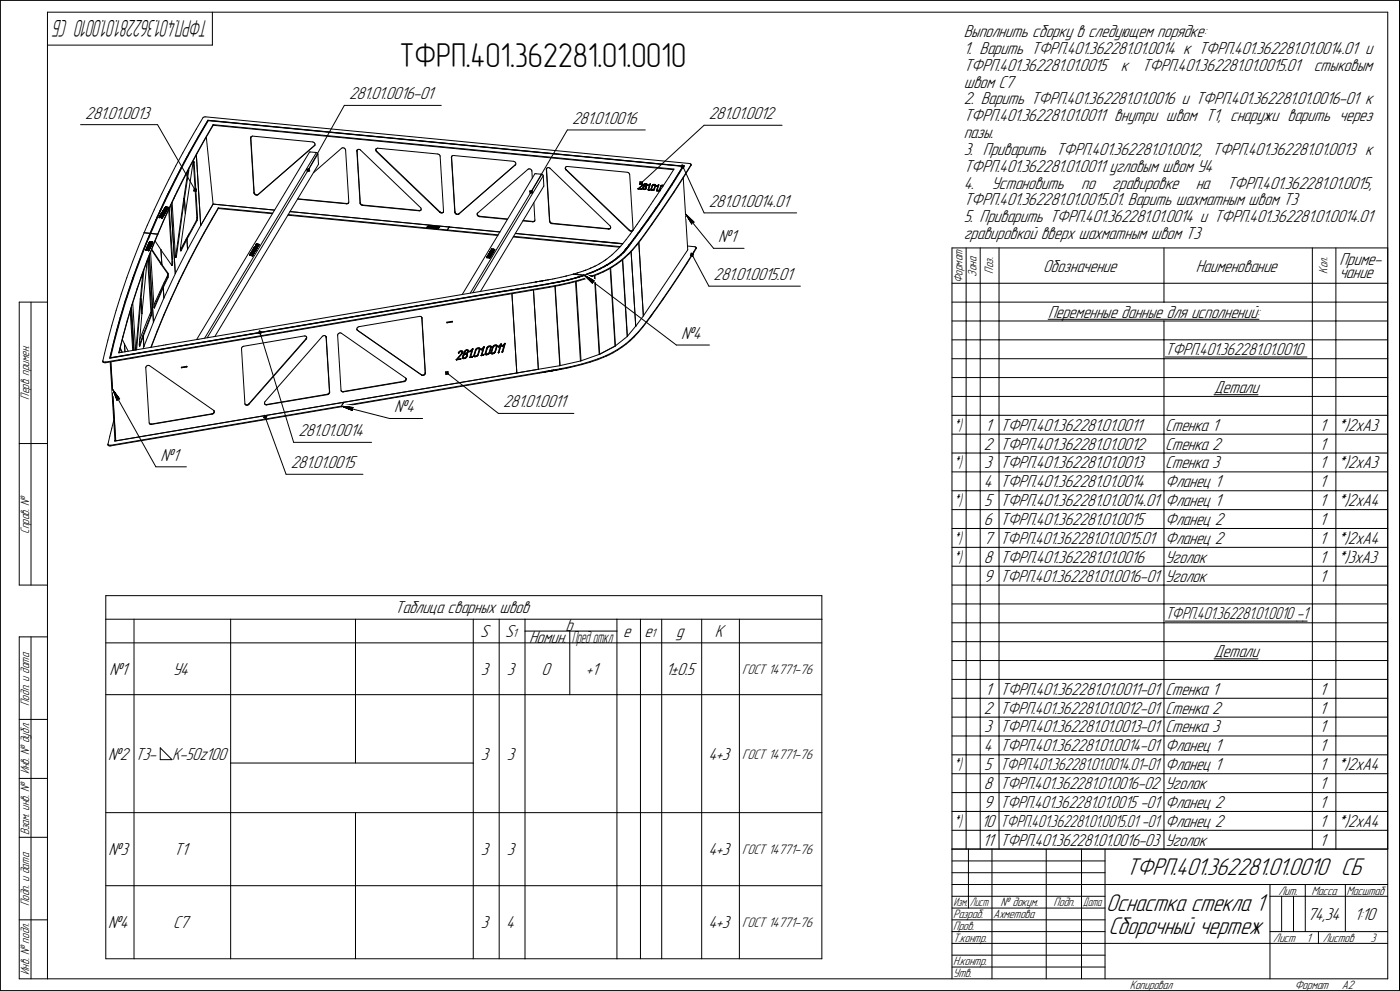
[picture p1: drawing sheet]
<svg xmlns="http://www.w3.org/2000/svg" width="594mm" height="420mm" viewBox="0 0 594 420" stroke-linecap="round" stroke-linejoin="round" font-family="sans-serif">
<defs><g id="words">
<text font-size="14.6" x="169.6" y="28.6">ТФРП.401.362281.01.0010</text>
<g font-size="10.9">
<text x="478.1" y="371.2">ТФРП.401.362281.01.0010 СБ</text>
<text x="469.7" y="386.2">Оснастка стекла 1</text>
<text x="470.6" y="396.2">Сборочный чертеж</text>
</g>
<text font-size="10.5" x="88.7" y="8.6" transform="rotate(-180 88.7 8.6)">ТФРП.401.362281.01.0010 СБ</text>
<g font-size="7.8">
<text x="409.2" y="15.8">Выполнить сборку в следующем порядке:</text>
<text x="409.2" y="22.9">1. Варить ТФРП.401.362281.01.0014 к ТФРП.401.362281.01.0014.01 и</text>
<text x="409.2" y="30">ТФРП.401.362281.01.0015</text>
<text x="475.8" y="30">к</text>
<text x="484.8" y="30">ТФРП.401.362281.01.0015.01</text>
<text x="557.7" y="30">стыковым</text>
<text x="409.2" y="37.2">швом С7</text>
<text x="148.2" y="42.2">281.01.0016-01</text>
<text x="409.2" y="44.3">2. Варить ТФРП.401.362281.01.0016 и ТФРП.401.362281.01.0016-01 к</text>
<text x="36.2" y="50.3">281.01.0013</text>
<text x="242.9" y="52.6">281.01.0016</text>
<text x="300.9" y="50.6">281.01.0012</text>
<text x="409.2" y="51.4">ТФРП.401.362281.01.0011 внутри швом Т1, снаружи варить через</text>
<text x="409.2" y="58.6">пазы.</text>
<text x="409.2" y="65.7">3. Приварить ТФРП.401.362281.01.0012, ТФРП.401.362281.01.0013 к</text>
<text x="409.2" y="72.9">ТФРП.401.362281.01.0011 угловым швом У4</text>
<text x="409.2" y="80">4.</text>
<text x="420.9" y="80">Установить</text>
<text x="459.1" y="80">по</text>
<text x="472.2" y="80">гравировке</text>
<text x="507.6" y="80">на</text>
<text x="520.8" y="80">ТФРП.401.362281.01.0015,</text>
<text x="300.9" y="87.8">281.01.0014.01</text>
<text x="409.2" y="87.1">ТФРП.401.362281.01.0015.01. Варить шахматным швом Т3</text>
<text x="409.2" y="94.3">5. Приварить ТФРП.401.362281.01.0014 и ТФРП.401.362281.01.0014.01</text>
<text x="409.2" y="101.4">гравировкой вверх шахматным швом Т3</text>
<text x="304.9" y="102.8">№1</text>
<text x="568.6" y="112.3">Приме-</text>
<text x="302.9" y="118.9">281.01.0015.01</text>
<text x="442.8" y="115.2">Обозначение</text>
<text x="507.7" y="115.2">Наименование</text>
<text x="568.6" y="118.1">чание</text>
<text x="445" y="134.7">Переменные данные для исполнений:</text>
<text x="289.2" y="143.8">№4</text>
<text x="515.4" y="166.7">Детали</text>
<text x="213.6" y="172.8">281.01.0011</text>
<text x="167.4" y="175">№4</text>
<text x="126.7" y="185.1">281.01.0014</text>
<text x="418.2" y="182.7">1</text>
<text x="424.7" y="182.7">ТФРП.401.362281.01.0011</text>
<text x="494.6" y="182.7">Стенка 1</text>
<text x="560.2" y="182.7">1</text>
<text x="567.6" y="182.7">*)2xA3</text>
<text x="417.7" y="190.7">2</text>
<text x="424.7" y="190.7">ТФРП.401.362281.01.0012</text>
<text x="494.6" y="190.7">Стенка 2</text>
<text x="560.2" y="190.7">1</text>
<text x="68.2" y="195.4">№1</text>
<text x="123.4" y="198.6">281.01.0015</text>
<text x="417.9" y="198.7">3</text>
<text x="424.7" y="198.7">ТФРП.401.362281.01.0013</text>
<text x="494.6" y="198.7">Стенка 3</text>
<text x="560.2" y="198.7">1</text>
<text x="567.6" y="198.7">*)2xA3</text>
<text x="417.7" y="206.7">4</text>
<text x="424.7" y="206.7">ТФРП.401.362281.01.0014</text>
<text x="494.6" y="206.7">Фланец 1</text>
<text x="560.2" y="206.7">1</text>
<text x="417.9" y="214.7">5</text>
<text x="424.7" y="214.7">ТФРП.401.362281.01.0014.01</text>
<text x="494.6" y="214.7">Фланец 1</text>
<text x="560.2" y="214.7">1</text>
<text x="567.6" y="214.7">*)2xA4</text>
<text x="417.7" y="222.7">6</text>
<text x="424.7" y="222.7">ТФРП.401.362281.01.0015</text>
<text x="494.6" y="222.7">Фланец 2</text>
<text x="560.2" y="222.7">1</text>
<text x="417.7" y="230.7">7</text>
<text x="424.7" y="230.7">ТФРП.401.362281.01.0015.01</text>
<text x="494.6" y="230.7">Фланец 2</text>
<text x="560.2" y="230.7">1</text>
<text x="567.6" y="230.7">*)2xA4</text>
<text x="417.7" y="238.7">8</text>
<text x="424.7" y="238.7">ТФРП.401.362281.01.0016</text>
<text x="494.6" y="238.7">Уголок</text>
<text x="560.2" y="238.7">1</text>
<text x="567.6" y="238.7">*)3xA3</text>
<text x="417.7" y="246.7">9</text>
<text x="424.7" y="246.7">ТФРП.401.362281.01.0016-01</text>
<text x="494.6" y="246.7">Уголок</text>
<text x="560.2" y="246.7">1</text>
<text x="167.7" y="260.2">Таблица сварных швов</text>
<text x="240.1" y="267.7">b</text>
<text x="203.9" y="270.2">S</text>
<text x="214.4" y="270.2">S</text>
<text x="224.6" y="272.7">Номин.</text>
<text x="264.6" y="270.2">e</text>
<text x="273.6" y="270.2">e</text>
<text x="287.1" y="270.2">g</text>
<text x="303.4" y="270.2">K</text>
<text x="515.4" y="278.7">Детали</text>
<text x="46.4" y="286.2">№1</text>
<text x="73.3" y="286.2">У4</text>
<text x="204.1" y="286.2">3</text>
<text x="215.1" y="286.2">3</text>
<text x="229.9" y="286.2">0</text>
<text x="248.7" y="286.2">+1</text>
<text x="282.6" y="286.2">1±0.5</text>
<text x="418.2" y="294.7">1</text>
<text x="424.7" y="294.7">ТФРП.401.362281.01.0011-01</text>
<text x="494.6" y="294.7">Стенка 1</text>
<text x="560.2" y="294.7">1</text>
<text x="417.7" y="302.7">2</text>
<text x="424.7" y="302.7">ТФРП.401.362281.01.0012-01</text>
<text x="494.6" y="302.7">Стенка 2</text>
<text x="560.2" y="302.7">1</text>
<text x="417.9" y="310.7">3</text>
<text x="424.7" y="310.7">ТФРП.401.362281.01.0013-01</text>
<text x="494.6" y="310.7">Стенка 3</text>
<text x="560.2" y="310.7">1</text>
<text x="45.9" y="322.2">№2</text>
<text x="57.4" y="322.2">Т3-</text>
<text x="73" y="322.2">K-50z100</text>
<text x="204.1" y="322.2">3</text>
<text x="215.1" y="322.2">3</text>
<text x="300.8" y="322.2">4+3</text>
<text x="417.7" y="318.7">4</text>
<text x="424.7" y="318.7">ТФРП.401.362281.01.0014-01</text>
<text x="494.6" y="318.7">Фланец 1</text>
<text x="560.2" y="318.7">1</text>
<text x="417.9" y="326.7">5</text>
<text x="494.6" y="326.7">Фланец 1</text>
<text x="560.2" y="326.7">1</text>
<text x="567.6" y="326.7">*)2xA4</text>
<text x="417.7" y="334.7">8</text>
<text x="494.6" y="334.7">Уголок</text>
<text x="560.2" y="334.7">1</text>
<text x="417.7" y="342.7">9</text>
<text x="494.6" y="342.7">Фланец 2</text>
<text x="560.2" y="342.7">1</text>
<text x="416.7" y="350.7">10</text>
<text x="494.6" y="350.7">Фланец 2</text>
<text x="560.2" y="350.7">1</text>
<text x="567.6" y="350.7">*)2xA4</text>
<text x="417.1" y="358.7">11</text>
<text x="424.7" y="358.7">ТФРП.401.362281.01.0016-03</text>
<text x="494.6" y="358.7">Уголок</text>
<text x="560.2" y="358.7">1</text>
<text x="46.1" y="362.7">№3</text>
<text x="73.9" y="362.7">T1</text>
<text x="204.1" y="362.7">3</text>
<text x="215.1" y="362.7">3</text>
<text x="300.8" y="362.7">4+3</text>
<text x="45.9" y="393.7">№4</text>
<text x="73.5" y="393.7">С7</text>
<text x="204.1" y="393.7">3</text>
<text x="214.9" y="393.7">4</text>
<text x="300.8" y="393.7">4+3</text>
<text x="555.1" y="390.2">74,34</text>
<text x="575" y="390.2">1:10</text>
</g>
<g font-size="7.7">
<text x="494.7" y="150.7">ТФРП.401.362281.01.0010</text>
<text x="494.8" y="262.7">ТФРП.401.362281.01.0010 -1</text>
<text x="424.7" y="326.7">ТФРП.401.362281.01.0014.01-01</text>
<text x="424.7" y="334.7">ТФРП.401.362281.01.0016-02</text>
<text x="424.7" y="342.7">ТФРП.401.362281.01.0015 -01</text>
<text x="424.7" y="350.7">ТФРП.401.362281.01.0015.01 -01</text>
</g>
<g font-size="7.5">
<text x="404.9" y="182.7">*)</text>
<text x="404.9" y="198.7">*)</text>
<text x="404.9" y="214.7">*)</text>
<text x="404.9" y="230.7">*)</text>
<text x="404.9" y="238.7">*)</text>
<text x="242.7" y="272.7">Пред откл</text>
<text x="404.9" y="326.7">*)</text>
<text x="404.9" y="350.7">*)</text>
</g>
<g font-size="6.2">
<text x="315.1" y="285.8">ГОСТ 14771-76</text>
<text x="315.1" y="321.8">ГОСТ 14771-76</text>
<text x="315.1" y="362.3">ГОСТ 14771-76</text>
<text x="315.1" y="393.3">ГОСТ 14771-76</text>
</g>
<g font-size="5.5">
<text x="414.6" y="117.3" transform="rotate(-90 414.6 117.3)">Зона</text>
<text x="421.6" y="116" transform="rotate(-90 421.6 116)">Поз.</text>
<text x="563.6" y="116.1" transform="rotate(-90 563.6 116.1)">Кол.</text>
<text x="408.6" y="120.1" transform="rotate(-90 408.6 120.1)">Формат</text>
<text x="12.4" y="169.5" transform="rotate(-90 12.4 169.5)">Перв. примен.</text>
<text x="12.4" y="226.5" transform="rotate(-90 12.4 226.5)">Справ. №</text>
<text x="217.6" y="270.2">1</text>
<text x="276.4" y="270.2">1</text>
<text x="12.4" y="299.4" transform="rotate(-90 12.4 299.4)">Подп. и дата</text>
<text x="12.4" y="328.5" transform="rotate(-90 12.4 328.5)">Инв. № дубл.</text>
<text x="12.4" y="354.2" transform="rotate(-90 12.4 354.2)">Взам. инв. №</text>
<text x="542.7" y="379.4">Лит.</text>
<text x="556.7" y="379.4">Масса</text>
<text x="571.7" y="379.4">Масштаб</text>
<text x="12.4" y="384.4" transform="rotate(-90 12.4 384.4)">Подп. и дата</text>
<text x="404.6" y="389.4">Разраб.</text>
<text x="421.7" y="389.4">Ахметова</text>
<text x="424.8" y="384.4">№ докум.</text>
<text x="447.3" y="384.4">Подп.</text>
<text x="404.6" y="394.4">Пров.</text>
<text x="404.6" y="399.4">Т.контр.</text>
<text x="540.5" y="399.4">Лист</text>
<text x="554.6" y="399.4">1</text>
<text x="561.6" y="399.4">Листов</text>
<text x="581.8" y="399.4">3</text>
<text x="12.4" y="413.5" transform="rotate(-90 12.4 413.5)">Инв. № подл.</text>
<text x="404.6" y="409.4">Н.контр.</text>
<text x="404.6" y="414.4">Утв.</text>
<text x="479.7" y="419.4">Копировал</text>
<text x="549.6" y="419.4">Формат</text>
<text x="569.6" y="419.4">A2</text>
</g>
<g font-size="5.4">
<text x="404.8" y="384.4">Изм.</text>
<text x="411.8" y="384.4">Лист</text>
<text x="459.8" y="384.4">Дата</text>
</g>
</g></defs>
<g fill="none" stroke="#000" stroke-width=".42">
<path d="M.2 .2v420zM.2 .2h593.9zM20.2 5.2v410zM20.2 5.2h569zM20.2 19.1h70zM90.2 5.2v13.9zM589.2 5.2v410zM594.1 .2v420zM34.2 52.9h32.7zM66.9 52.9l15.9 27.7zM80.4 59.8l-2.8 5.1zM83.3 54.8l-2.9 5z"/>
<path d="M84.2 57.9l-3.9 6.9zM84.2 57.9l-3.9 6.8zM86.1 55.1l-3.9 6.8zM86.1 50l-2.8 4.8zM86.4 49.7l.5-.1zM86.4 49.7l-.3 .3zM86.9 59.4l-3.3 5.9zM86.9 59.1l-3.3 5.9zM86.9 49.6h.5zM87.4 49.6l205.3 19.7zM87.6 58.1l2.9 28.5zM88.3 51.1l-4.1 6.8z"/>
<path d="M88.3 51l-4.1 6.9zM88.3 51l201.9 19.5zM88.3 51.1l201.9 19.4zM88.3 51.1h.1M88.4 51.2l-2.3 3.9zM88.4 51.2l201.5 19.4zM90.3 53.6l-3.4 5.8zM90.3 53.3l-3.4 5.8zM90.5 52.9l-.2 .4zM90.5 52.9v.2zM90.5 52.9l195.6 18.8zM90.5 53.1l195.5 18.9z"/>
<path d="M90.5 53.1l-.2 .5zM106.4 58.5l1.4 23.3zM106.5 58.2l-.1 .3zM106.5 58.2h.1M106.5 58.1l.3-.2zM106.5 58.4l1.4 23.3zM106.4 58.5h.1M106.6 58l-.1 .4zM106.8 57.9l.3-.2zM107.1 57.7h.1M107.3 57.7l25.5 2.5zM146.2 44.7l-15.3 27.4z"/>
<path d="M146.2 44.7h41.1zM240.9 55.1l-15.4 26.3zM240.9 55.1h33zM298.9 53.1h33.1zM71.7 76.1l-3.1 6.2zM73.4 78.7l-3.3 6.7zM74.4 76l-2.7 5.4zM74.4 75.9l-2.7 5.5zM74.6 70.4l-2.9 5.7zM74.8 75.9l-1.4 2.8zM75 75.4l-.2 .5zM75.5 74.4l-.5 1z"/>
<path d="M76.5 72.5l-1 1.9zM76.9 71.1l-2.5 4.9zM76.9 71.1l-2.5 4.8zM77 77.3l-1.8 3.7zM77.1 77.6l-1.8 3.7zM77.6 64.9l-3 5.5zM78.2 68.7l-1.3 2.4zM78.5 68.7l-2 3.8zM78.9 67.5l-.7 1.2zM78.9 67.4l-.7 1.3zM79.2 66.8l-.3 .7zM79.2 66.8l-.3 .6z"/>
<path d="M79.4 66.5l-.2 .3zM79.8 72.5l.3 .1zM79.8 72.5l-1.8 11.8zM79.8 72.3v.2zM80.1 72.6l-1.8 11.7zM80.1 71.7v.5zM80.1 72.2v.4zM80.3 71.1l-3.3 6.2zM80.3 71.4l-3.2 6.2zM80.3 64.8l-.9 1.7zM80.3 64.7l-.9 1.8zM81.9 69.2l-3.2 21.3z"/>
<path d="M82.1 68.6v.4zM82.1 68.6l-.2 .6zM82.1 68.6h.1M82.1 69l1.5 23.2zM82.1 69h.3zM82.2 68.5h.1M82.2 61.9l-3.7 6.8zM82.3 68.5h.1M82.3 68.5l.1 .3zM82.4 68.8h.1M82.4 69l1.5 23.2zM82.5 80l.1 .2z"/>
<path d="M82.5 80l-.3 1zM82.5 80l1 .2zM83.4 65.7l1.8 29.9zM83.6 65.3l-3.3 6.1zM83.6 65l-3.3 6.1zM130.2 71.8l1-.3zM130.2 71.8l.3 1zM130.4 71.9l.7-.2zM130.4 71.9l.2 .7zM130.5 72.8l1-.3zM130.6 72l.3-.1zM130.6 72l.1 .3z"/>
<path d="M130.6 72.6l.7-.2zM130.7 72.3h.4zM130.9 71.9l.2 .4zM131.1 71.7l-.2 .2zM131.1 71.7l.2 .7zM131.2 71.5l-.1 .2zM131.2 71.5l.3 1zM131.4 64.4l-47.9 79.6zM131.4 64.4l.5 .1zM131.9 64.5l2 .1zM132.8 60.2l.3 .1zM133.1 73.3l11.9-10.4z"/>
<path d="M133.1 60.3l.4 .3zM133.5 60.6l.2 .3zM133.5 61.8h.1M133.6 61.6h.1M133.7 61.5h.1M133.7 60.9v.4zM133.7 61.3l-.1 .3zM133.8 64.6l.5 .1zM134.3 64.7l-47.4 78.8zM134.3 64.7l.3 .1zM134.6 64.8l.2 .2zM134.8 65l.2 .3z"/>
<path d="M135 65.3l-47 78zM135 65.3l.2 4.4zM135.2 69.7l-44 73zM145 62.9l.4-.2zM145.4 62.7h.4zM145.8 62.7l.4 .1zM146.2 62.8l.3 .3zM146.5 63.1l.2 .4zM146.7 63.5v.2zM146.7 63.7l1.4 22zM151.5 64.1l1.4 22zM151.6 63.8l-.1 .3z"/>
<path d="M151.6 64l1.4 22zM151.6 63.8h.1M151.6 63.7l.2-.2zM151.5 64.1h.1M151.6 63.6v.4zM151.8 63.5l.4-.2zM152.2 63.3l.4 .1zM152.6 63.4l.4 .2zM153 63.6h.1M153.1 63.7l25.4 24.3zM159.5 63.6l.1 .4zM159.6 64l.2 .3z"/>
<path d="M159.6 63.2l-.1 .4zM159.6 63.2l.3-.2zM159.6 63.5l.1 .3zM159.6 63.2v.3zM159.7 63.8l.2 .3zM159.8 64.3l26.9 25.7zM159.9 63l.3-.1zM159.9 64.1l26.9 25.8zM159.8 64.3h.1M160.2 62.9h.1M160.4 62.9l25.4 2.4zM185.8 65.3l.5 .1z"/>
<path d="M186.3 65.4l.3 .3zM186.6 65.7l.2 .3zM186.8 66l.1 .3zM186.9 66.3l1.4 23.3zM191.6 66.8l1.5 23.2zM191.7 66.4l-.1 .4zM191.7 66.4h.1M191.7 66.3l.3-.2zM191.7 66.6l1.5 23.3zM191.6 66.8h.1M191.8 66.3l-.1 .3zM192 66.1l.4-.1z"/>
<path d="M192.4 66h.1M192.5 66l25.5 2.4zM218 68.4l.4 .1zM218.4 68.5l.3 .3zM218.7 68.8l.2 .3zM218.7 70h.1M218.9 69.8l-.2 .2zM218.9 69.7h.1M218.9 69.1l.1 .4zM219 69.5l-.1 .3zM224.2 71.8l.3-.2zM224.5 71.6h.4z"/>
<path d="M224.9 71.6l.4 .2zM225.3 71.8l.3 .3zM225.6 72.1l.2 .3zM225.8 72.4h.1M225.8 72.6l.2 2.9zM227.1 73.7l-30.8 51.2zM227.1 73.7h.5zM227.6 73.7l1.9 .2zM229.5 73.9h.5zM230 73.9l-30.4 50.4zM230 73.9l.3 .1zM230.3 74l.2 .3z"/>
<path d="M230.5 74.3l.1 .2zM230.6 74.5l-29.9 49.6zM230.6 74.5l.3 4.4zM230.9 78.9l-26.9 44.7zM231.9 71.9l1.4 22zM232 71.7l1.4 22zM232 71.5l-.1 .4zM232 71.5h.1M232 71.5l.3-.3zM231.9 71.9h.1M232.1 71.4l-.1 .3zM232.3 71.2l.4-.1z"/>
<path d="M232.7 71.1h.4zM233.1 71.1l.4 .2zM233.5 71.3h.1M233.6 71.4l25.4 24.4zM239.9 71.3l.1 .4zM240 71.7l.3 .4zM240.1 71l-.2 .3zM240.1 71.2v.4zM240.1 71.6l.3 .3zM240.1 70.9v.3zM240.3 72.1l26.9 25.7zM240.3 70.7l-.2 .3z"/>
<path d="M240.3 70.7l.4-.1zM240.4 71.9l26.9 25.7zM240.3 72.1h.1M240.7 70.6h.1M240.9 70.6l25.4 2.5zM266.3 73.1l.4 .1zM266.7 73.2l.3 .2zM267 73.4l.3 .4zM267.3 73.8v.2zM267.3 74l1.5 23.3zM271.2 80l1.5-1.3zM271.2 80l1.1 .1z"/>
<path d="M271.6 78.1h.1M271.6 78.2h1.1zM271.7 78.1h.1M271.7 78.2h.1M271.7 77.1l1 .1zM271.7 77.1l-.1 1.1zM271.7 77.9h.1M271.8 78.1h.1M271.8 78h.7zM272 77.8h.1M271.8 77.8h.1M271.8 77.3h.7z"/>
<path d="M271.8 77.3v.7zM271.9 78h.1M271.9 77.9h.1M272.1 77.7h.1M272 77.5h.3zM272 77.5v.4zM272 77.9h.3zM272 77.9h.1M272.2 77.7h.1M272.2 77.9h.1M272.2 77.7l26.7-24.6zM272.4 77.7h.1"/>
<path d="M272.3 77.9h.1M272.3 77.5v.4zM272.3 77.5l.2-.2zM272.5 77.7h.1M272.4 77.9h.1M272.5 77.9h.1M272.7 77.8h.1M272.5 77.3v.7zM272.5 77.3l.2-.1zM272.6 77.9h.1M272.6 78h.1M272.6 78.5h.1"/>
<path d="M272.7 78.5h.1M272.7 78.4h.1M272.7 78h.1M272.7 78.7h.1M272.8 77.9h.1M272.8 78.4h.1M272.7 78.1h.1M272.7 77.2v1zM272.8 78.2h.1M272.8 78.1h.1M272.8 78.7h.1M272.9 78.1h.1"/>
<path d="M272.8 79.9h.1M272.8 78.6h.1M272.9 78.5h.1M272.8 78.5h.1M272.9 79.8h.1M272.9 79.9h.1M273 78.2h.1M272.9 78.4h.1M273 79.4h.1M273 79.4l-.1 .4zM273 79.3h.1M273.1 79.2h.1"/>
<path d="M273.1 79.8h.1M273.1 79.9h.1M273.1 80h.1M273.2 79.2h.1M273.2 79.4l-.1 .4zM273.2 79.4h.1M273.3 79h.1M273.3 79.1h.1M273.3 79.3h.1M273.5 79h.1M273.3 79.2h.1M273.3 78.7h.1"/>
<path d="M273.4 79.2h.1M273.4 78.8h.1M273.4 78.5h.1M273.4 78.6h.1M273.4 78.7h.1M273.5 79.1h.1M273.4 78.9h.1M273.4 78.4h.1M273.5 78.2h.1M273.5 78.3h.1M273.5 78.3l-.1 .2zM273.6 79.1h.1"/>
<path d="M273.6 78.7h.1M273.6 78.1h.1M273.7 79.1h.1M273.6 78.5h.1M273.7 78.3h.1M273.6 78.3h.1M273.6 78.8h.1M273.6 78.4h.1M273.7 78.9h.1M273.9 79.1h.1M273.7 78.2h.1M273.8 78.1h.1"/>
<path d="M273.7 78h.1M273.8 77.9h.1M273.9 78.1h.1M273.8 78.9h.1M273.9 77.9h.1M274 78.1h.1M273.9 79h.1M274 77.9h.1M274 79.2h.1M274 79.1h.1M274.1 78.1h.1M274.1 77.9h.1"/>
<path d="M274 79h.1M274.1 78h.1M274.1 79.2h.1M274.2 79.2h.1M274 80.1h.1M274.1 80h.1M274.2 78.1h.1M274.2 78h.1M274.2 77.9h.1M274.1 79.9h.1M274.1 78.9h.1M274.3 78.1h.1"/>
<path d="M274.2 79.3h.1M274.2 78.9h.1M274.3 79.1h.1M274.2 79h.1M274.3 79h.1M274.2 79.5l-.1 .4zM274.2 79.5h.1M274.4 77.9h.1M274.2 79.4h.1M274.4 78.1h.1M274.3 80h.1M274.3 78.8h.1"/>
<path d="M274.4 79.2h.1M274.4 78.2h.1M274.4 78.7h.1M274.4 79h.1M274.4 78.9h.1M274.4 79.4h.1M274.5 78h.1M274.5 78.4h.1M274.4 78.6h.1M274.4 79.5h.1M274.4 79.5l-.1 .4zM274.5 78.3h.1"/>
<path d="M274.5 78.2h.1M274.5 78.9h.1M274.5 78.8h.1M274.4 78.4h.1M274.6 78.1h.1M274.6 78.8h.1M274.6 78.7h.1M274.7 78.1h.1M274.7 78.4l-.1 .3zM274.7 78.4h.1M274.7 78.2h.1M275.1 78.6h.1"/>
<path d="M275.1 78.7h.1M275.2 78.6h.1M275.2 78.7h.1M275.2 78.5h.1M275.2 78.5l.8-.4zM275.3 78.7h.1M275.3 78.7l.5-.4zM275.8 78.3l-.6 2.2zM275.8 78.3l-.6 2.1zM276 78.1h.1M276.1 78h.1M276 78h.1"/>
<path d="M276.1 78.1h.1M276.1 78.1l-.7 2.4zM276.9 78.7l-.4 1.4zM276.9 78.7l-.5 1.4zM276.9 78.7h.1M276.9 78.6h.1M277 78.5h.1M277 78.6h.1M277.1 78.4h.1M277.1 78.7l-.5 1.4zM277.2 78.7h.1M277.1 78.7h.1"/>
<path d="M277.2 78.6h.1M277.3 78.5h.1M277.2 78.5h.1M277.2 78.3h.1M277.4 78.2h.1M277.3 78.4h.1M277.4 78.4h.1M277.5 78.4h.1M277.5 78.2h.1M277.7 78.2h.1M277.6 78.4h.1M277.7 78.4h.1"/>
<path d="M277.6 78.4h.2zM277.8 78.4h.1M277.7 78.2h.2zM278 78.4h.1M278 78.2h.1M278.1 78.5h.1M278.2 78.3h.1M278.1 78.6h.1M278.2 78.6h.1M278.1 78.8l-.4 1.4zM278.2 78.7h.1M278.1 78.8h.1"/>
<path d="M278.3 78.4h.1M278.3 78.5h.1M278.3 78.8l-.4 1.5zM278.4 78.7h.1M278.3 78.8h.1M278.7 78.9h.1M278.7 79h.1M278.8 79h.1M278.8 78.9l.7-.5zM278.8 78.9h.1M278.8 79l.6-.3zM278.9 79l.5-.3z"/>
<path d="M278.9 79h.1M279.4 78.7l-.7 2.1zM279.4 78.7l-.6 2.1zM279.4 78.7h.1M279.6 78.4h.1M279.7 78.4h.1M279.7 78.5h.1M279.7 78.5l-.8 2.3zM280.5 79l-.5 1.5zM280.5 79h.1M280.5 79l-.5 1.4zM280.5 78.9h.1"/>
<path d="M280.6 78.8h.1M280.7 79l-.5 1.5zM280.8 78.7h.1M280.7 78.7h.1M280.7 79h.1M280.8 79h.1M280.8 78.9h.1M280.9 78.6h.1M280.8 78.8h.1M280.9 78.8h.1M281 78.7h.1M281.1 78.5h.1"/>
<path d="M281.1 78.7h.1M281.3 78.5h.1M281.2 78.7h.1M281.4 78.7h.1M281.2 78.7h.2zM281.3 78.5l.2 .1zM281.3 79.3l-2.7 4zM281.5 78.7h.1M281.6 78.7h.1M281.6 78.6h.1M281.5 78.8h.1M281.6 78.8h.1"/>
<path d="M281.7 78.6h.1M283.9 75.2l-2.6 4.1zM285.3 78.5l-2.4 3.7zM285.3 78.5h.1M285.6 78l-.2 .3zM286 77.3l-.4 .7zM286.1 71.7l-2.2 3.5zM286.1 76.7l-3.9 6zM286.1 76.7l-3.9 6.1zM286.9 76l-.9 1.3zM288.5 73.4l-1.6 2.6zM289.2 70.9l1 .4z"/>
<path d="M289.4 70.8l.7 .3zM289.6 69.9l1 .4zM289.6 69.9l-.4 1zM289.6 70.7l.4 .1zM289.7 70.1l.6 .3zM289.7 70.1l-.3 .7zM289.8 70.4l.3 .1zM289.8 70.4l-.2 .3zM289.9 70.6l-3.8 6.1zM289.9 70.6h.1M289.9 70.6l9 19.7zM290 70.8l.1 .3z"/>
<path d="M290.1 75.4l1.9 30.6zM290.1 75.4l-4 6.3zM290.1 75.2l-4.1 6.2zM290.1 71.1l.1 .2zM290.1 70.5l-.1 .3zM290.2 70.5l-1.7 2.9zM290.3 70.4l-.2 .7zM290.6 70.3l-.4 1zM292.7 69.3l.3 .1zM293 69.4l.3 .2zM293.3 69.6l.1 .2zM293.3 70.2l-3.2 5.2z"/>
<path d="M293.3 69.9l-3.2 5.3zM293.3 69.9v.3zM293.3 69.9h.1M293.4 69.8v.2zM293.4 70h.1M61.2 98.7l-2.4 5.9zM61.2 98.7l2.5 .3zM62.5 95.5l-1.3 3.2zM63.7 99l-2.8 6.8zM63.7 99l.3 .1zM63.7 99h.1M64 99l-.5 1.2z"/>
<path d="M64 99l2.9 .3zM64.3 97.6l-.6 1.4zM65.4 89l-2.9 6.5zM65.5 94.7l-1.2 2.9zM65.6 94.7l-1.3 2.9zM66.2 93.3l-.6 1.4zM66.2 93.3l-.7 1.4zM66.5 92.6l-.3 .7zM66.7 92.2l-.2 .4zM66.7 92.1h.1M66.7 92h.1M66.9 99.6l-1.9 4.6z"/>
<path d="M66.9 99.3l-1.9 4.6zM66.9 92.2l-2.9 6.8zM66.9 99.3v.3zM67.6 92.1h.1M67.6 92.2h.1M67.7 92h.1M67.7 92.2h.1M67.6 92.3h.1M67.7 92.3h.1M67.7 92.1h.1M67.8 92.3h.1M67.8 92h.1"/>
<path d="M67.8 92.1h.1M67.9 92h.1M67.9 91.7h.1M67.9 91.8h.1M67.9 91.6h.1M67.9 89.4l-1.2 2.7zM67.9 89.4l-1.2 2.6zM68 92h.1M68 91.6h.1M68 91.7h.1M68 92.1h.1M68 91.9h.1"/>
<path d="M68 91.8h.1M68.1 92h.1M68.1 91.6h.1M68.1 92.1h.1M68.1 91.8h.1M68.1 91.9h.1M68.1 92.1l.6 .5zM68.2 91.6h.1M68.2 92.1h.1M68.2 91.2h.1M68.1 91.2h.1M68.2 91.2l.1 .2z"/>
<path d="M68.2 91.9h.1M68.2 92.1l.5 .4zM68.2 92.1l.5 .5zM68.2 91.2l1.2 .3zM68.3 91.7h.1M68.2 91.2l1.2 .4zM68.3 91.6h.1M68.4 91.4h.1M68.3 91.9h.1M68.3 91.3l1 .3zM68.4 91.6h.1M68.3 91.4h.1"/>
<path d="M68.4 91.7h.1M68.4 91.5h.1M68.4 91.9h.1M68.4 91.8h.1M68.4 90.8h.1M68.4 90.9h.1M68.5 91.7h.1M68.4 90.7h.1M68.4 92h.1M68.5 92h.1M68.5 90.7h.1M68.5 90.8h.1"/>
<path d="M68.5 90.9h.1M68.5 91h.1M68.5 91.9h.1M68.5 91.8h.1M68.6 91.8h.1M68.5 90.6h.1M68.6 91.7h.1M68.6 90.7h.1M68.6 90.6h.1M68.6 82.3l-3.2 6.7zM68.6 91l.7 .2zM68.6 92h.1"/>
<path d="M68.6 92.1h.1M68.7 90.7h.1M68.7 91.7h.1M68.7 90.6h.1M68.7 90.3h.1M68.7 90.3l.1 .3zM68.7 92.6h.1M68.7 91.8h.1M68.7 90.3l1.2 .3zM68.8 90.7h.1M68.8 91.7h.1M68.7 90.7l.8 .2z"/>
<path d="M68.9 91.8h.1M68.7 92.1h.1M68.7 90.3l1.2 .4zM68.8 90.4l1.1 .3zM68.8 90.7l.7 .2zM68.8 92.1h.1M69 91.8h.1M68.9 90.6h.1M68.8 90.4h.1M68.8 90.6h.1M68.9 92.3h.1M68.9 92.1h.1"/>
<path d="M68.9 92.3l-.2 .2zM68.9 92.3l-.2 .3zM68.9 89.9h.1M68.9 90h.1M69 90.6h.1M69 92.3h.1M69 92.3l-.2 .3zM69 92.1h.1M69 89.8h.1M69 90.1h.1M69 89.9h.1M69.1 89.7h.1"/>
<path d="M69 90h.1M69 92h.1M69 91.9h.1M69.1 91.9h.1M69.1 89.8h.1M69.1 91.8h.1M69.1 90.1l.7 .2zM69.2 89.7h.1M69.1 92.1h.1M69.1 90h.1M69.2 89.8h.1M69.1 90.1h.1"/>
<path d="M69.1 92h.1M69.2 91.9h.1M69.2 89.5h.1M69.2 92h.1M69.3 89.8h.1M69.2 89.6h.1M69.2 89.4h.1M69.3 89.8l.7 .2zM69.3 89.5h.1M69.3 89.6h.1M69.3 89.4h.1M69.3 89.7h.1"/>
<path d="M69.3 89.3h.1M69.3 91.2h.1M69.4 89.4h.1M69.4 89.3h.1M69.3 91.4h.1M69.3 91.6h.1M69.4 91.4h.1M69.5 89.4h.1M69.4 89.7l.7 .2zM69.4 91.2h.1M69.4 91.6h.1M69.4 89.6l.7 .2z"/>
<path d="M69.4 89.7h.1M69.5 91.4h.1M69.5 89.3h.1M69.5 89l.1 .2zM69.5 91.2h.1M69.5 90.9h.1M69.5 89h.1M69.6 89.4h.1M69.6 88.9h.1M69.6 91h.1M69.6 89.3h.1M69.5 88.9h.1"/>
<path d="M69.6 90.9h.1M69.6 89h.1M69.6 89.4l.7 .2zM69.6 88.9l1.1 .4zM69.6 91.1h.1M69.6 91.2h.1M69.6 89l1.1 .3zM69.6 89l1.1 .4zM69.6 89.3l.7 .2zM69.7 89.2h.1M69.6 89.1h.1M69.6 89.2h.1"/>
<path d="M69.6 88.7h.1M69.6 88.8l.9 .3zM69.7 88.7h.1M69.7 91h.1M69.7 88.7l.8 .4zM69.7 91.1h.1M69.8 89.2h.1M69.8 90.3h.1M69.8 92.8l-2.9 6.8zM69.8 92.5l-2.9 6.8zM69.8 85.3l-1.9 4.1zM69.8 85.2l-1.9 4.2z"/>
<path d="M69.9 90.6h.1M69.9 90.4h.1M69.9 90.7h.1M69.9 90.5h.1M69.9 90.3h.1M70 90.5h.1M70 90.4h.1M70 88.1h.1M70 88.2h.1M70 90.6h.1M70.1 90h.1M70 90.3h.1"/>
<path d="M70.1 85.4l-3.2 6.8zM70.1 88h.1M70.1 88.1h.1M70.1 88.2h.1M70.1 90.3h.1M70.1 90.1h.1M70.1 88.3h.1M70.1 89.9h.1M70.2 90.1h.1M70.2 88h.1M70.1 89.8h.1M70.1 90.2h.1"/>
<path d="M70.2 90.3h.1M70.2 88.3l.7 .3zM70.2 89.9h.1M70.3 88h.1M70.2 88.3l.8 .2zM70.2 90.2h.1M70.3 89.8h.1M70.3 87.6h.1M70.3 89.6h.1M70.3 87.7l.1 .2zM70.3 89.9h.1M70.3 87.7h.1"/>
<path d="M70.4 88h.1M70.3 88.8h.1M70.4 89.6h.1M70.4 88.1h.1M70.4 87.6h.1M70.4 88.8h.1M70.4 87.6l1.1 .4zM70.4 89.8h.1M70.4 89.7h.1M70.4 88.9h.2zM70.4 88.1l.7 .2zM70.4 89.9h.1"/>
<path d="M70.4 88l.7 .2zM70.4 88.8l.2 .1zM70.5 87.9h.1M70.4 87.7l1.1 .3zM70.4 87.7l.2 .2zM70.4 87.9h.1M70.5 89.7h.1M70.5 89.1h.1M70.5 89.8h.1M70.6 87.9h.1M70.6 88.9h.1M70.7 88.8h.1"/>
<path d="M70.6 89.1h.1M70.7 88.9l.2 .1zM70.7 89.3h.1M70.7 89.4h.1M70.7 88.9h.2zM70.7 88.9l.3 .1zM70.7 88.9h.1M70.8 83.2l-1 2.1zM70.8 83.2l-1 2zM70.9 88.6h.1M71 89h.1M70.9 89h.1"/>
<path d="M71 88.5h.1M71 88.7h.1M71 88.6h.1M71 88.8h.1M71.1 88.7h.1M71.1 88.8h.1M71.1 88.3h.1M71.1 88.5h.1M71.2 88.3h.1M71.1 88.6h.1M71.2 88.2h.1M71.2 88.5h.1"/>
<path d="M71.2 88.6h.1M71.2 88.4h.1M71.3 88.3h.1M71.3 88.4h.1M71.3 82.2l-.5 1zM71.3 82.1l-.5 1.1zM71.5 88h.1M71.6 81.7l-.3 .5zM71.6 81.6l-.3 .5zM71.6 88.9l1.4 22.2zM71.7 81.4l-.1 .3zM71.7 81.4l-.1 .2z"/>
<path d="M71.9 88.3l1.4 22.8zM72.6 86.8l1.8 29.3zM72.9 86.2l-3.1 6.6zM72.9 85.9l-3.1 6.6zM73.1 85.9l1.4 22.8zM73.7 84.3l-.8 1.6zM73.7 84.5l-.8 1.7zM73.9 84.1l-.2 .4zM73.9 83.8l-.2 .5zM74.3 83.1l-.4 1zM74.3 82.9l-.4 .9zM75.2 81l-.9 1.9z"/>
<path d="M75.3 81.3l-1 1.8zM78 84.3l-3.4 24.2zM78 84.3h.3zM78.3 84.3l-3.4 24.2zM78.3 84.3l.4 6.2zM78.3 84.3h.1M78.7 90.5l-2.1 14.7zM80.3 99.1l-1.2 2.3zM82.2 81l1 .2zM82.4 80.9l.7 .1zM82.6 80.2l.1 .2zM82.6 80.2l-.2 .7z"/>
<path d="M82.6 80.2l.7 .1zM82.6 80.7l.4 .1zM82.7 80.4l-.1 .3zM82.7 80.4l.4 .1zM83.1 80.5l-.1 .3zM83.3 80.3l-.2 .7zM83.4 93.6l-4.3 7.8zM83.4 93.6h.3zM83.4 93.5h.1M83.5 80.2l-.3 1zM83.6 92.2v.6zM83.6 92.8l-.2 .7z"/>
<path d="M83.6 92.2h.3zM83.7 93.6l-4.3 7.9zM83.7 93.5h.1M83.8 92.8l-.1 .7zM83.9 92.2l-.1 .6zM85.2 95.6l-5.6 10.2zM86.7 98.8l-3.3 6.1zM86.7 98.6l-3.3 6zM90 93l-3.3 5.8zM90 92.7l-3.3 5.9zM90.5 86.6l-5.3 9zM90.5 86.6l26 2.5z"/>
<path d="M90.5 86.6l26.1 2.5zM92.7 88.4l-2.7 4.6zM92.7 88.2l-2.7 4.5zM92.7 88.4l23 2.2zM92.7 88.2l23.1 2.2zM92.7 88.2v.2zM107.9 82h.1M107.9 82l.2 .3zM107.9 81.8h.1M107.8 81.8h.1M107.9 81.8l.3 .4zM108.1 82.3l.3 .3z"/>
<path d="M108.2 82.2l.3 .3zM108.4 82.6l.4 .2zM108.5 82.5l.4 .1zM108.8 82.8h.4zM108.9 82.6h.4zM109.2 82.8l.3-.2zM109.3 82.6l.3-.1zM109.5 82.6l24-20.8zM109.6 82.5l24-20.9zM109.5 82.6h.1M122.2 91.3l67.7 6.5zM122.4 91l67.5 6.5z"/>
<path d="M123.1 89.7l67.6 6.6zM123.1 89.7l89.2 8.6zM126.3 84.5l20.9 1.9zM126.4 84.3l20.8 2zM147.4 86.4h.1M147.3 86.3h.1M147.2 86.4h.1M147.3 86.3l.4-.1zM147.4 86.4h.3zM147.7 86.2l.3-.2zM148 86.1l-.3 .3zM148 86h.1"/>
<path d="M148.1 85.7l-.1 .3zM152.9 86.1v.3zM152.9 86.4l.2 .3zM153 86v.2zM152.9 86.1h.1M153 86.2l.2 .4zM153.1 86.7l.4 .3zM153.2 86.6l.3 .2zM153.5 87l.4 .1zM153.5 86.8l.5 .2zM153.9 87.1l24 2.3zM154 87l24 2.3z"/>
<path d="M153.9 87.1h.1M178.1 89.4h.1M178.1 89.3h.1M177.9 89.4h.1M178.1 89.3l.4-.1zM178.1 89.4l.4-.1zM178.5 89.2l.3-.2zM178.5 88l.2 .3zM178.5 89.3l.2-.2zM178.7 88.3l.1 .4zM178.8 88.7l-.1 .4zM181.1 96.4h.1"/>
<path d="M181.1 96.5h.1M181.1 96.5h.5zM181.1 96.4l.5 .1zM181.6 96.1h.1M181.7 96h.1M181.6 96.5h.1M181.6 96.5l.3-.3zM181.6 96.2h.1M181.6 96.5l.3-.2zM181.7 96.5h.1M181.7 96.2h.1M181.7 96.1h.1"/>
<path d="M181.7 96.5l.4-.3zM181.8 96.2h.1M181.8 95.9h.1M181.8 96.2h.3zM181.9 95.9h.1M181.9 96.6h.1M181.9 96h.1M181.9 96.5h.1M181.9 96.5l.8-.6zM182 95.9h.1M181.9 96.6l.6-.2zM181.9 96.3h.1"/>
<path d="M182.1 95.8h.1M182.1 96.5l.3-.1zM182.2 95.8h.1M182.1 95.9h.1M182.1 96.5l.7-.6zM182.1 96.2h.1M182.2 95.9h.3zM182.2 95.8l.3 .1zM182.5 96.4h.1M182.5 95.9h.1M182.6 96.5h.1M182.6 96.6h.1"/>
<path d="M182.7 96.5h.1M182.7 96.5l.5-.4zM182.7 96.6h.1M182.8 95.9h.1M182.8 96.6h.1M182.8 96.5h.1M182.8 96.5l.5-.4zM182.9 96.6h.1M183 96.6h.1M183.1 96.6h.1M183.2 96.6h.1M183.3 96h.1"/>
<path d="M183.2 96.1h.1M183.3 96.1h.1M183.3 96.5l.5-.4zM183.4 96h.1M183.4 96.1h.1M183.3 96.6h.1M183.3 96.5l.6-.3zM183.5 96h.1M183.6 96h.1M183.5 96.6h.1M183.6 96.6h.1M183.6 96.7h.1"/>
<path d="M183.6 96.6l.5-.4zM183.7 96.1h.1M183.7 96h.1M183.7 96.6l.5-.4zM183.8 96h.1M183.7 96.6h.1M183.7 96.7h.1M183.8 96.1h.1M183.8 96.7h.1M183.9 96h.1M183.9 96.7h.1M183.9 96.2h.1"/>
<path d="M183.9 96.1h.1M184 96.7h.1M184.1 96.1h.1M184.1 96.7h.1M184.1 96.6h.1M184.2 96.1h.1M184.2 96.2h.1M184.2 96.6l.5-.4zM184.2 96.6l.5-.3zM184.3 96.1h.1M184.2 96.6h.1M184.3 96.6l.5-.3z"/>
<path d="M184.4 96.1h.1M184.5 96.1h.1M184.6 96.1h.1M184.6 96.8l.8-.6zM184.6 96.8h.1M184.7 96.1h.1M184.7 96.8l.4-.1zM184.7 96.2h.1M184.7 96.3h.1M184.7 96.7l.4-.1zM184.8 96.1h.1M184.7 96.7l.8-.5z"/>
<path d="M184.7 96.7h.4zM184.8 96.3h.1M184.8 96.2h.1M184.9 96.2h.1M185.1 96.2h.1M185.2 96.1h.1M185.1 96.7h.1M185.2 96.6h.1M185.1 96.1h.1M185.2 96.2h.1M185.2 96.7h.1M185.3 96.1h.1"/>
<path d="M185.3 96.2h.1M185.3 96.8h.1M185.3 96.7l.6-.3zM185.3 96.7h.1M185.3 96.9h.1M185.4 96.9h.1M185.4 96.8h.1M185.5 96.2h.1M185.5 96.7l.5-.3zM185.5 96.1h.1M185.5 96.9h.1M185.5 96.7h.1"/>
<path d="M185.5 96.8h.1M185.6 96.9h.1M185.7 96.9h.1M185.8 96.9h.1M185.9 96.8h.1M185.9 96.9h.1M186 96.3h.1M185.9 96.3h.1M186 96.4h.1M186 96.8l.5-.4zM186.1 96.3h.1M186 96.8h.1"/>
<path d="M186.1 96.8l.5-.4zM186.2 96.2h.1M186.2 96.3h.1M186.3 96.3h.1M186.3 96.2h.1M186.4 96.2h.1M186.4 96.3h.1M186.5 96.3h.1M186.5 96.4h.1M186.6 96.3h.1M186.6 96.4h.1M186.8 90.1h.1"/>
<path d="M186.8 89.9h.1M186.7 90h.1M186.8 90.1l.4 .2zM186.8 89.9l.4 .2zM187.2 90.1l.4 .1zM187.2 90.3h.4zM187.6 90.2l.4-.1zM187.6 90.3h.4zM188 90.1l.3-.2zM188.2 89.9h.1M188.2 90l-.2 .3zM188.3 89.6l-.1 .3z"/>
<path d="M189.9 97.5v.3zM189.9 97.5l21.6 2.1zM189.9 97.8l21.4 2.1zM190.7 96.3l-.8 1.2zM190.7 96.3l21.5 2.1zM190.7 96.3h.1M193.1 90.2h.1M193.1 90.2l.2 .4zM193.2 90h.1M193.1 90h.1M193.2 90l.2 .4zM193.3 90.6l.3 .2z"/>
<path d="M193.4 90.4l.3 .3zM193.6 90.8l.4 .2zM193.7 90.7l.4 .1zM194 91h.4zM194.1 90.8h.4zM194.4 91l.3-.2zM194.5 90.8l.4-.1zM194.7 90.8h.1M194.7 90.8l24-20.8zM194.9 90.7l23.9-20.9zM202.6 90.8v.4zM202.6 91.2l.2 .3z"/>
<path d="M202.6 90.5v.3zM202.6 90.5l.2-.2zM202.6 90.6l.1 .4zM202.7 91l.2 .4zM202.7 90.4l-.1 .2zM202.8 91.5l.4 .3zM202.8 90.3l21.4-18.5zM202.9 91.4l.3 .3zM203.2 91.8l.4 .1zM203.2 91.7h.5zM203.6 91.9l11.8 1.1zM203.7 91.7l11.8 1.2z"/>
<path d="M203.6 91.9h.1M218.8 99.1l45.5 4.4zM218.8 99l45.6 4.3zM222 93.7l4.2 .4zM222.1 93.5l4.2 .4zM224.8 81l1-.2zM224.8 81l.3 1zM225 81.2l.7-.2zM225 81.2l.2 .6zM225.1 82l1-.2zM225.2 81.8l.7-.1zM225.3 81.3l.3-.1z"/>
<path d="M225.3 81.3v.3zM225.3 81.6l.4-.1zM225.6 81.2l.1 .3zM225.7 81l-.1 .2zM225.7 81l.2 .7zM225.8 80.8l-.1 .2zM225.8 80.8l.3 1zM226.4 94.1h.1M226.4 93.9h.1M226.2 94.1h.1M226.4 93.9h.3zM226.4 94.1l.3-.1z"/>
<path d="M226.7 86l.4 7.3zM226.7 93.9l.3-.3zM227 93.7l-.3 .3zM227 93.6h.1M227.1 93.3l-.1 .3zM233.3 93.9l.1 .2zM233.4 93.7l.1 .3zM233.4 94.1l.2 .4zM233.3 93.9h.1M233.5 94l.2 .3zM233.6 94.5l.3 .2zM233.7 94.3l.3 .3z"/>
<path d="M233.9 94.7l.4 .2zM234 94.6l.4 .1zM234.3 94.9l24.1 2.3zM234.4 94.7l24 2.3zM234.3 94.9h.1M258.5 97.2h.1M258.5 97h.1M258.4 97.2h.1M258.5 97l.4-.1zM258.5 97.2l.4-.1zM258.9 96.9l.3-.2zM259 95.8l.2 .3z"/>
<path d="M259.2 96.8l-.3 .3zM259.2 96.1l.1 .3zM259.3 96.4l-.1 .4zM267.3 97.8h.1M267.3 97.7l.3 .2zM267.3 97.7h.1M267.2 97.8h.1M267.3 97.8l.3 .2zM267.6 99.3l-1.8 2.3zM267.6 97.9l.4 .1zM267.6 98l.4 .1zM268 98l.4-.1z"/>
<path d="M268 98.1l.4-.1zM268.4 97.9l.3-.2zM268.6 97.7l-.2 .3zM268.7 97.7h.1M268.8 97.3l-.1 .4zM268.9 97.5l-1.3 1.8zM269.9 96l-1 1.5zM270.4 95.3l-.5 .7zM270.6 99.7l-.5 .6zM270.6 94.9l-.2 .4zM270.9 98.8l-1.7 2.3zM270.9 98.8l-1.7 2.4z"/>
<path d="M270.9 80l1.6-1.4zM270.9 80h.1M270.9 80.1h.1M271 80.1h.1M271 80.1l1.2 .2zM271.4 93.8l-.8 1.1zM271.4 98.6l-.8 1.1zM271.4 98.6h.1M271.5 98.5h.1M271.8 97.7l-.9 1.1zM271.8 98l-.2 .3zM272.2 80.3h.1"/>
<path d="M272.2 97.1l-.4 .6zM272.2 97.4l-.4 .6zM272.3 80.3h.1M272.3 80.2h.1M272.3 80.1h.1M272.4 96.8l-.2 .3zM272.5 96.6h.1M272.9 80.1h.1M273 80.2h.1M273 95.9l-.5 .7zM273 96l-.5 .6zM273 80.3h.1"/>
<path d="M273.1 80.1h.1M273.1 96.2l-.9 1.2zM273.2 80.3h.1M273.2 80.1h.1M273.2 91.1l-1.8 2.7zM273.3 80.2h.1M273.3 80.4h.1M273.3 80.3h.1M273.4 80.2h.2zM273.5 80.4h.1M273.6 80.2h.1M273.7 80.2h.1"/>
<path d="M273.7 80.4h.1M273.8 80.2h.1M273.9 80.3h.1M273.9 80.1h.1M274 80.3h.1M274 99.1l-1.9 2.6zM274 98.8l-1.9 2.7zM274.1 80.2h.1M274.2 80.1h.1M274.5 89.3l-1.3 1.8zM274.9 93.8l-1.8 2.4zM275.2 80.4h.1"/>
<path d="M275.2 80.5h.1M275.2 93.4l-.3 .4zM275.2 93.4h.1M275.2 80.6h.1M275.3 80.6h.1M275.3 80.5h.1M275.4 80.5h.1M275.4 93l-.1 .3zM275.5 87.9l-1 1.4zM275.7 80.5h.1M275.7 80.6h.1M275.8 80.4h.1"/>
<path d="M275.7 80.4h.1M275.8 80.6h.1M275.8 92.6l-.4 .4zM275.8 80.3h.1M275.9 80.3h.1M275.9 80.6h.1M276 80.3h.1M276 80.6h.1M276 80.5h.1M276 80.4h.1M276 91.8l-3 4.1zM276 91.8l-3 4.2z"/>
<path d="M276.3 86.7l-.8 1.2zM276.4 91.7l-.6 .9zM276.4 80.1h.1M276.4 80.3h.1M276.4 80.4h.1M276.5 80.1h.1M276.5 80.4h.1M276.5 80.5h.1M276.6 80.6h.1M276.6 80.1h.1M276.6 80.2h.1M276.6 80.3h.1"/>
<path d="M276.7 80.4h.1M276.7 80.7h.1M276.8 80.5h.1M276.8 94.9l-2.8 3.9zM276.8 95.2l-2.8 3.9zM276.9 80.5h.1M276.9 80.7h.1M276.9 80.7h.2zM276.9 80.5l.3 .1zM277.1 80.7h.1M277.2 80.6h.1M277.2 85.4l-.9 1.3z"/>
<path d="M277.3 80.7h.1M277.4 80.5h.1M277.4 80.7h.1M277.5 80.5h.1M277.5 80.7h.1M277.5 89.7l-1.5 2.1zM277.5 80.4h.1M277.6 80.6h.1M277.6 80.4h.1M277.6 80.3h.1M277.7 80.3h.1M277.7 80.6h.1"/>
<path d="M277.7 80.2h.1M277.7 80.5h.1M277.7 89.7l-1.3 2zM277.8 80.4h.1M277.8 80.3h.1M277.9 80.3h.1M278.2 88.7l-.7 1zM278.5 88.1l-.3 .6zM278.5 88.2l-.3 .5zM278.6 83.3l-1.4 2.1zM278.7 80.8h.1M278.7 80.9h.1"/>
<path d="M278.7 87.9l-.2 .2zM278.7 87.9l-.2 .3zM278.8 80.9h.1M278.8 80.8h.1M278.9 80.9h.1M279.3 80.8h.1M279.3 80.9h.1M279.3 80.7h.1M279.4 80.7h.1M279.4 80.9h.1M279.5 80.7h.1M279.5 80.9h.1"/>
<path d="M279.6 80.8h.1M279.6 80.9h.1M279.7 86.8l-2 2.9zM279.7 86.8h.1M280 80.6h.1M280 80.4h.1M280 80.7h.1M280 80.5h.1M280 86.4l-.1 .3zM280.1 80.9h.1M280.2 80.9h.1M280.2 80.6h.1"/>
<path d="M280.2 80.5h.1M280.3 80.7h.1M280.5 85.8l-.5 .6zM281.2 88.5l-4.4 6.4zM281.3 88.8l-4.5 6.4zM281.3 84.6l-.8 1.2zM282.2 82.7l-3.5 5.2zM282.2 82.8l-3.5 5.1zM282.9 82.2l-1.6 2.4zM286 81.4l-4.8 7.1zM286.1 81.7l-4.8 7.1zM291 90.8l3.7 3.4z"/>
<path d="M291 90.8l2.7 4.2zM291 90.8l11.9 14.5zM293.9 94.2h.8zM293.9 94.2l-.2 .8zM298.9 90.3h39.3zM53.8 117.7l-2.3 7zM56 119.3l-1 2.8zM56.3 111l-2.5 6.7zM56.4 117.9l-.4 1.4zM56.4 117.8l-.4 1.5zM56.5 118.4l-1.3 4.1zM56.7 117.1l-.3 .8z"/>
<path d="M56.7 117.1l-.3 .7zM56.8 116.8l-.1 .3zM58.2 113.7l-1.7 4.7zM58.3 112.6l-1.5 4.2zM58.3 113.4l-.1 .3zM58.5 112.9l-.2 .5zM58.8 104.6l-2.5 6.4zM58.9 111.9l-.4 1zM59.6 118.5l-1.3 4zM59.6 118.2l-1.4 4.3zM59.6 109.9l-.7 2zM59.8 118l-.2 .5z"/>
<path d="M59.8 117.7l-.2 .5zM60.2 117l-.4 1zM60.2 116.7l-.4 1zM60.7 115.6l-1.1 11.2zM60.9 115l-.7 2zM60.9 114.8l-.7 1.9zM60.9 105.8l-2.6 6.8zM61.1 114.5l-1.2 12.3zM61.2 105.8l-1.6 4.1zM61.9 105.9h.1M61.9 106h.1M62 105.9h.1"/>
<path d="M62 106h.1M62.1 106h.1M62.1 105.8h.1M62 105.8h.1M62 106.1h.1M62.1 106.1h.1M62.1 105.9h.1M62.2 105.8h.1M62.1 105.5h.1M62.2 105.4h.1M62.1 105.6h.1M62.2 105.6h.1"/>
<path d="M62.3 105.8h.1M62.2 105.5h.1M62.3 105.4h.1M62.3 105.7h.1M62.4 105.8h.1M62.3 105.6h.1M62.3 105.5h.1M62.3 111.1l-1.4 3.9zM62.3 110.8l-1.4 4zM62.3 105.9h.1M62.4 105.4h.1M62.4 105.7h.1"/>
<path d="M62.4 105.9h.1M62.4 105l.2 .2zM62.4 105h.1M62.4 105l1.3 .3zM62.4 105.6h.1M62.4 110.8l-2.2 22.2zM62.4 105.9l.7 .5zM62.5 105.4h.1M62.5 105.9h.1M62.5 105.1l.2 .1zM62.5 105.7h.1M62.5 105.1l1.1 .2z"/>
<path d="M62.6 105.5h.1M62.6 105.4h.1M62.5 104.6h.1M62.5 105.9l.6 .4zM62.6 104.5h.1M62.6 105.7h.1M62.6 104.7h.1M62.7 104.5h.1M62.6 105.2h.1M62.6 104.6h.1M62.7 105.4h.1M62.7 104.6h.1"/>
<path d="M62.7 105.5h.1M62.7 105.7h.1M62.7 105.6h.1M62.7 104.7h.1M62.7 104.4h.1M62.7 104.8h.1M62.8 104.4h.1M62.7 110.2l1.4 22.3zM62.8 104.5h.1M62.8 105.5h.1M62.7 104.1h.1M62.8 104.1h.1"/>
<path d="M62.7 104.8l.8 .2zM62.8 104.8l.7 .1zM62.8 105.8h.1M62.8 105.7h.1M62.8 104.1l.2 .3zM62.8 104.8l.7 .2zM62.8 105.6h.1M62.8 104.1l1.3 .3zM62.9 104.5h.1M62.9 105.5h.1M62.9 104.4h.1M62.9 105.7h.1"/>
<path d="M62.9 105.8h.1M62.9 104.2l1.2 .2zM63 105.5h.1M62.9 104.4l.8 .2zM62.9 105.8l.2 .1zM62.9 104.5l.8 .2zM63.1 104.3h.1M62.9 104.5l.8 .1zM62.9 104.2l.2 .2zM62.9 109.5l1.5 23zM62.9 103.7h.1M62.9 103.8h.1"/>
<path d="M62.9 103.6h.1M63 103.6h.1M63.1 105.5h.1M63 104.4h.1M63 103.8h.1M63.1 103.5h.1M63 103.7h.1M63.1 103.6h.1M63.1 101.2l-1.9 4.6zM63.1 104.4h.1M63.1 103.7h.1M63.1 103.8h.1"/>
<path d="M63.1 105.5h.2zM63.2 105.6h.1M63.1 103.9h.1M63.1 105.5l.2 .1zM63.1 106.4h.1M63.2 103.5h.1M63.1 105.8h.1M63.1 105.9h.1M63.1 101.2h.1M63.2 106.4h.1M63.2 103.6h.1M63.2 103.9l.7 .2z"/>
<path d="M63.2 103.3h.1M63.2 103.2h.1M63.2 103.1h.1M63.2 105.8h.1M63.2 103.8l.8 .3zM63.2 103.4h.1M63.2 105.9h.1M63.2 103.9l.8 .2zM63.2 103.9h.1M63.3 106h.1M63.3 103.5h.1M63.3 103.6h.1"/>
<path d="M63.3 105.6h.1M63.2 106l-.1 .3zM63.2 106.1l-.1 .2zM63.3 103.1h.1M63.2 106.1h.1M63.3 106.1h.1M63.3 100.8l-.1 .2zM63.3 103.2h.1M63.3 103.6l.8 .2zM63.4 103.1h.1M63.3 105.8h.1M63.3 103.3h.1"/>
<path d="M63.3 103.4h.1M63.3 105.5h.1M63.3 105.9h.1M63.3 106.1l-.1 .3zM63.4 103.2h.1M63.3 103.5l.8 .3zM63.4 105.6h.1M63.4 105.7h.1M63.4 108.3l1.8 28.4zM63.4 102.7h.1M63.4 103.5l.7 .1zM63.4 102.8l.2 .2z"/>
<path d="M63.4 105.8h.1M63.5 103.1h.1M63.4 103.4l.7 .2zM63.4 103.4l.8 .2zM63.4 102.8h.1M63.4 105.9h.1M63.5 105.6h.1M63.4 102.7l1.3 .3zM63.5 105.7h.1M63.4 102.7l1.3 .4zM63.5 103.2h.1M63.5 105.8h.1"/>
<path d="M63.5 102.5h.1M63.5 103.2l.8 .1zM63.5 102.5l.9 .4zM63.5 105h.1M63.5 100.2l-.2 .6zM63.5 102.5l.9 .3zM63.5 102.8l1.1 .3zM63.5 103.1l.8 .2zM63.5 104.9h.1M63.7 103h.1M63.6 103h.1M63.6 104.9h.1"/>
<path d="M63.6 105.2h.1M63.6 105h.1M63.6 105.1h.1M63.7 105.1h.1M63.6 105.3h.1M63.7 105.2h.1M63.7 105.3h.1M63.7 104.9h.1M63.7 104.7h.1M63.7 105h.1M63.8 104.6h.1M63.8 104.7h.1"/>
<path d="M63.8 105.2h.1M63.8 104.9h.1M63.8 105h.1M63.8 104.8h.1M63.9 104.7h.1M63.9 104.8h.1M63.9 104.9h.1M63.9 106.9l1.5 23.2zM63.9 104.1h.1M64 104.1h.1M64 104.3h.1M64.1 104.3h.1"/>
<path d="M64.1 104.2h.1M64.1 104.4h.1M64.1 103.8h.1M64.1 104.1h.1M64.2 103.8h.1M64.2 104.3h.1M64.1 103.6h.1M64.2 103.6h.1M64.2 102.6h.1M64.2 103.9h.1M64.2 104h.1M64.2 104.1h.1"/>
<path d="M64.3 102.5h.1M64.2 102.5h.1M64.3 103.8h.1M64.2 103.7h.1M64.2 102.6l.3 .1zM64.3 102.6h.1M64.3 103.9h.1M64.3 102.5l.2 .1zM64.3 104h.1M64.3 103.6h.1M64.3 103.3h.1M64.3 104.1h.1"/>
<path d="M64.3 102.6h.2zM64.3 106l4.1 6.1zM64.3 103.7h.1M64.3 103.4h.1M64.4 103.3h.1M64.4 103.4h.1M64.4 103.5h.1M64.4 102.8h.1M64.4 103.6h.1M64.4 105.7l4.3 6.5zM64.4 102.9h.1M64.5 103.4h.1"/>
<path d="M64.5 103.6h.1M64.5 102.7h.1M64.5 103.5h.1M64.5 102.5h.1M64.6 102.5h.1M64.5 102.6h.1M64.6 102.7l-.1 .2zM64.6 102.7h.2zM64.6 102.6l.2 .1zM64.6 102.6h.1M64.6 102.7h.1M64.6 102.7h.3z"/>
<path d="M64.6 103.1h.1M64.7 103.1h.1M64.9 102.7h.1M64.8 102.7h.1M65 104.2l-2.7 6.9zM65 103.9l-2.7 6.9zM65.8 102.2l2.5 3.8zM68.3 106l4.6 6.6zM68.3 106l.4 6.2zM68.3 106h.1M68.4 112.1l.3 .1zM68.4 112.1l2.7 3.8z"/>
<path d="M68.7 112.2l2.7 3.8zM69.7 119.8l-.1 .3zM69.8 119.7h.1M71 117.8h.3zM71 117.8l-2 4.2zM71 117.7h.1M71.1 115.9l.3 .1zM71.1 115.9l.1 .2zM71.2 116.8l-1.4 2.9zM71.2 116.1v.4zM71.2 116.5v.6zM71.2 117.1l-.2 .6z"/>
<path d="M71.3 117.8l-2 4.2zM71.3 117.7h.1M71.4 116h.1M71.4 116.1l.1 .4zM71.5 116.5v.6zM71.5 117.1l-.2 .6zM72.9 112.3h.1M73 112.6h.1M73 111.1v.5zM73 111.6l-.1 .7zM73 111.1h.3zM73.1 112.6h.1"/>
<path d="M73.2 112.4l-.1 .2zM73.3 111.7l-.1 .7zM73.3 111.1v.6zM74.4 116.1l-4.8 10.3zM74.5 108.9v.2zM74.5 108.9h.1M74.6 109.2h.1M74.7 109.2h.1M74.6 108.5l-.1 .5zM74.6 108.5h.3zM74.8 109.1h.1M74.9 108.5l-.1 .6z"/>
<path d="M75.8 119.9l-.2 .4zM75.8 119.6l-.3 .7zM76.1 119l-.3 .6zM76.1 119.3l-.3 .6zM76.6 105.6v.5zM76.6 106.1l.1 .2zM76.6 105.2v.4zM76.7 118.2l-.6 1.1zM76.7 117.9l-.6 1.1zM76.8 106.4h.1M76.7 106.3h.2zM76.9 106.3h.1"/>
<path d="M77.8 115.8l-1.1 2.4zM77.8 115.5l-1.1 2.4zM77.8 103.8l-1.2 2.2zM79.1 101.4l-1.3 2.4zM79.1 101.4l.3 .1zM79.1 101.4l.2 .1zM79.1 101.4l-2.5 4.8zM79.3 101.5l-2.4 4.8zM79.4 101.5h.1M79.3 101.5l.3 4.3zM79.4 101.5l.2 4.3zM79.6 105.8l-5.2 10.3z"/>
<path d="M80.2 111.1l-2.4 4.7zM80.2 110.8l-2.4 4.7zM83.4 104.9l-3.2 6.2zM83.4 104.6l-3.2 6.2zM106 108.1h.1M106 108.2h.1M106.1 108h.1M106 108h.1M106 108.3h.1M106.1 108.2h.1M106.1 108.1h.1M106.2 108h.1"/>
<path d="M106.1 108.3h.1M106.3 107.9h.1M106.2 108.3h.1M106.2 108.2h.1M106.3 108h.1M106.3 107.7h.1M106.3 107.6h.1M106.4 108h.1M106.3 107.8h.1M106.4 107.6h.1M106.4 107.5h.1M106.4 107.8h.1"/>
<path d="M106.4 107.7h.1M106.5 107.5h.1M106.5 108h.1M106.6 107.9h.1M106.5 107.6h.1M106.5 108.1h.1M106.5 107.8h.1M106.6 107.8h.1M106.6 107.6h.1M106.5 108.1l.6 .5zM106.6 108.1h.1M106.6 108h.1"/>
<path d="M106.6 107.5h.1M106.6 107.1h.1M106.6 107.2l.1 .2zM106.6 107.2h.1M106.6 108.1l.5 .4zM106.6 107.1l1.2 .4zM106.6 107.2l1.2 .3zM106.7 107.6h.1M106.7 107.9h.1M106.7 107.2l1 .4zM106.7 107.2h.1M106.7 107.3h.1"/>
<path d="M106.8 107.4h.1M106.7 107.7h.1M106.7 107.4h.1M106.8 107.6h.1M106.7 107.8h.1M106.8 107.7h.1M106.8 106.8h.1M106.8 107.8h.1M106.8 107.9h.1M106.8 106.9h.1M106.8 106.7h.1M106.9 107.7h.1"/>
<path d="M106.8 108h.1M106.9 107.9h.1M106.9 106.8h.1M106.9 107h.1M106.9 107.8h.1M106.9 106.9h.1M106.9 108h.1M107 106.6h.1M106.9 106.7h.1M106.9 106.6h.1M107 107.7h.1M107 107h.1"/>
<path d="M107 108h.1M107 107l.7 .2zM107.1 108.1h.1M107 106.9l.7 .2zM107 106.7h.1M107.1 107.7h.1M107.1 106.6h.1M107.2 108h.1M107.1 106.7h.1M107.1 106.3l.2 .3zM107.1 106.3h.1M107.1 108.6h.1"/>
<path d="M107.2 106.7h.1M107.2 106.6h.1M107.2 107.7h.1M107.1 106.7l.8 .2zM107.1 106.3l1.2 .3zM107.1 107.7l.3 .1zM107.2 106.4h.1M107.2 106.6l.7 .2zM107.2 106.4l.2 .2zM107.4 107.8h.1M107.2 106.7l.7 .2zM107.2 108.1h.1"/>
<path d="M107.2 106.3l.2 .2zM107.2 106.3l1.1 .4zM107.3 108.2h.1M107.3 108.3l-.2 .2zM107.3 106.6h.1M107.3 108.1h.1M107.3 108.3h.1M107.3 106h.1M107.3 105.9h.1M107.4 108.3h.1M107.3 108h.1M107.4 106h.1"/>
<path d="M107.4 105.8h.1M107.4 105.7h.1M107.4 106.6h.1M107.4 108h.1M107.4 108.3l-.2 .3zM107.4 108.1h.1M107.4 105.9h.1M107.4 106.1h.1M107.5 105.8h.1M107.5 107.8h.1M107.5 105.7h.1M107.4 107.9h.1"/>
<path d="M107.5 107.9h.1M107.5 106h.1M107.5 108.1h.1M107.5 106.1l.7 .2zM107.5 106.1h.1M107.6 105.7h.1M107.6 105.8h.1M107.5 106l.7 .3zM107.6 107.9h.1M107.6 108h.1M107.6 105.4h.1M107.6 105.5h.1"/>
<path d="M107.7 105.7h.1M107.7 105.3h.1M107.7 105.8h.1M107.7 105.5h.1M107.7 105.4h.1M107.7 105.6h.1M107.8 105.3h.1M107.7 107.2h.1M107.7 105.8l.7 .2zM107.7 105.7l.7 .3zM107.7 105.8l.8 .2zM107.7 107.4h.1"/>
<path d="M107.8 107.4h.1M107.8 105.4h.1M107.7 107.6h.1M107.7 107.1h.1M107.8 107.5h.1M107.8 105.6l.7 .2zM107.8 107.2h.1M107.8 107.6h.1M107.8 105.7l.7 .2zM107.9 105.3h.1M107.9 107.4h.1M107.9 107.2h.1"/>
<path d="M107.9 107.1h.1M107.9 106.9h.1M107.9 105l.2 .2zM107.9 105h.1M107.9 104.9h.1M108 105.3h.1M108 106.9h.1M107.9 105.4h.1M107.9 105.4l.8 .2zM108 107h.1M107.9 104.9l1.2 .4zM108 107.1h.1"/>
<path d="M108 105l1.1 .3zM108 105.3l.7 .2zM108 105h.1M108 105l.2 .2zM108 107.2h.1M108.1 107h.1M108.2 105.2h.1M108.1 107.1h.1M108.1 105.2h.1M108.1 104.6h.1M108.2 104.6h.1M108.1 104.7h.1"/>
<path d="M108.2 104.8h.1M108.2 104.7h.1M108.2 106.3h.1M108.3 104.8h.1M108.2 104.9h.1M108.3 104.9h.1M108.3 106.5h.1M108.3 106.3h.1M108.3 106.7h.1M108.4 104.9h.1M108.4 106.5h.1M108.3 106.6h.1"/>
<path d="M108.4 106.6h.1M108.4 106.3h.1M108.5 104.9h.1M108.5 106h.1M108.5 106.3h.1M108.5 106.1h.1M108.5 105.9h.1M108.5 106.2h.1M108.5 105.8h.1M108.5 105l.5 .1zM108.5 103.8h.1M108.6 106.1h.1"/>
<path d="M108.5 103.9h.1M108.6 105.8h.1M108.6 105.9h.1M108.6 104h.1M108.6 103.8h.1M108.6 106.2h.1M108.7 104.7h.1M108.6 104.7h.1M108.6 105l.4 .1zM108.6 105h.1M108.7 103.8h.1M108.6 104.9l.4 .2z"/>
<path d="M108.6 103.9h.1M108.6 104.8h.1M108.7 105.8h.1M108.7 103.9h.1M108.7 104h.1M108.7 104.8h.1M108.7 105.6h.1M108.7 103.7h.1M108.7 105.9h.1M108.8 103.7h.1M108.8 103.8h.1M108.8 104.7h.1"/>
<path d="M108.8 105.5h.1M108.8 105.6h.1M108.7 104.1l.8 .2zM108.6 104.9h.1M108.8 104.8h.1M108.8 104l.7 .2zM108.8 104l.7 .3zM108.8 105.8h.1M108.9 103.7h.1M108.8 105.7h.1M108.8 105.9h.1M108.9 103.8h.1"/>
<path d="M108.9 103.4h.1M108.9 104.7h.1M108.8 103.3h.1M108.9 105.6h.1M108.8 103.4h.1M108.8 103.4l.2 .2zM108.9 105.7h.1M108.9 103.3h.1M109 103.7h.1M109 104.8h.1M108.9 103.3l1.2 .4zM108.9 103.4l1.2 .3z"/>
<path d="M109 104.7h.1M108.9 103.7l.8 .2zM108.9 103.8l.7 .2zM109 103.4l1.1 .3zM109 103.7l.7 .2zM109 105.1h.1M109 103.5h.1M109 103.4h.1M109.1 103.6h.1M109 104.7l.2 .1zM109 104.6h.1M109 103.6h.1"/>
<path d="M109 105.2h.1M109.1 105.1h.1M109.1 104.6h.1M109.1 105.3h.1M109.1 105.2h.1M109.2 104.8h.1M109.2 104.3l-.2 .3zM109.2 104.9h.1M109.2 104.3h.1M109.2 105.1h.1M109.3 104.3h.1M109.3 104.8h.1"/>
<path d="M109.3 104.9h.1M109.3 104.3l-.2 .3zM109.2 105h.1M109.3 105h.1M109.3 105.1h.1M109.5 104.3h.1M109.5 104.2h.1M109.6 104.3h.1M109.6 104.2h.1M109.7 104h.1M109.7 103.9h.1M109.7 104.2h.1"/>
<path d="M109.7 104.3h.1M109.8 104.1h.1M109.8 104h.1M109.9 104h.1M109.9 104.1h.1M109.8 104.2h.1M110.1 103.7h.1M110.1 103.8h.1M206.6 109.2h.1M206.7 109.1h.1M206.6 109.1h.1M206.7 109.3h.1"/>
<path d="M206.8 109h.1M206.8 109.1h.1M206.8 109.3h.1M206.8 109.2h.1M206.9 109h.1M206.9 109.1h.1M206.9 108.7h.1M207 109h.1M206.9 108.8h.1M207 108.6h.1M207 108.8h.1M207.1 108.5h.1"/>
<path d="M207.1 108.6h.1M207 108.7h.1M207.1 109h.1M207 109.1h.1M207.1 108.8h.1M207.1 109.1h.1M207.2 108.9h.1M207.2 108.5h.1M207.2 108.6h.1M207.2 109.1h.1M207.2 108.8h.1M207.2 109.1l.6 .5z"/>
<path d="M207.3 109.1h.1M207.2 108.2l.2 .3zM207.2 108.2h.1M207.3 108.2h.1M207.3 108.6h.1M207.3 108.2l1.1 .3zM207.3 109.1l.5 .5zM207.3 108.5h.1M207.3 108.9h.1M207.4 108.6h.1M207.3 108.8h.1M207.5 108.5h.1"/>
<path d="M207.4 108.7h.1M207.3 108.2l1.1 .4zM207.3 108.3h.1M207.4 108.8h.1M207.4 108.9h.1M207.4 108.5h.1M207.4 107.8h.1M207.4 107.9h.1M207.5 108.7h.1M207.5 108.6h.1M207.5 108.8h.1M207.5 108.9h.1"/>
<path d="M207.5 109h.1M207.5 107.7h.1M207.5 107.9h.1M207.6 107.8h.1M207.5 107.8h.1M207.6 108.7h.1M207.6 109h.1M207.6 108.8h.1M207.6 108.9h.1M207.6 107.7h.1M207.6 107.9h.1M207.6 108h.1"/>
<path d="M207.6 109.1h.1M207.8 109.1h.1M207.7 107.7h.1M207.6 108l.8 .2zM207.6 107.9l.8 .3zM207.7 108.7h.1M207.7 108.8h.1M207.7 109.1h.1M207.8 107.7h.1M207.9 109.1h.1M207.8 108.7h.1M207.8 108.8h.1"/>
<path d="M207.7 107.3l.2 .3zM207.8 107.3h.1M207.9 107.7h.1M207.8 109.6h.1M207.8 107.3l1.2 .4zM207.8 108.8h.2zM207.9 108.7h.1M207.8 107.7l.7 .2zM207.9 107.7l.7 .2zM207.9 107.4l.1 .1zM207.9 107.4l1.1 .3zM208 108.8h.1"/>
<path d="M207.9 107.4h.1M208 107.6h.1M207.9 109.3l-.1 .3zM208 109.3h.1M207.9 109.3h.1M207.9 107.6h.1M208 109.1h.1M208 106.9h.1M208 107h.1M208.1 106.8h.1M208.1 108.8h.1M208 109.3l-.1 .3z"/>
<path d="M208 106.8h.1M208 107.1h.1M208.1 109.1h.1M208.1 107h.1M208.1 106.9h.1M208.2 106.8h.1M208.2 108.8h.1M208.1 108.9h.1M208.2 109h.1M208.1 107.1h.1M208.1 109h.1M208.2 108.9h.1"/>
<path d="M208.2 107.1l.7 .3zM208.2 109.1h.1M208.2 107.1h.1M208.2 107.1l.7 .2zM208.3 106.8h.1M208.2 106.4h.1M208.2 106.5h.1M208.2 106.6h.1M208.4 106.8h.1M208.3 106.4h.1M208.3 106.6h.1M208.3 106.5h.1"/>
<path d="M208.4 106.3h.1M208.3 106.3h.1M208.4 106.6h.1M208.4 106.8l.7 .2zM208.4 106.5h.1M208.4 108.2h.1M208.4 108.4h.1M208.4 108.6h.1M208.4 106.4h.1M208.5 108.4h.1M208.5 108.5h.1M208.5 106.3h.1"/>
<path d="M208.4 106.7l.8 .2zM208.4 106.6l.8 .2zM208.6 106.3h.1M208.5 108.2h.1M208.6 108.4h.1M208.5 106h.1M208.6 106h.1M208.5 106l.2 .2zM208.6 107.9h.1M208.7 106.3h.1M208.6 106.4h.1M208.7 107.9h.1"/>
<path d="M208.6 108.2h.1M208.6 106.4l.7 .2zM208.6 106l1.2 .3zM208.7 108h.1M208.7 108.1h.1M208.7 106.3l.7 .3zM208.7 108.2h.1M208.7 106h.1M208.7 106l1.1 .3zM208.8 106.2h.1M208.7 105.6h.1M208.8 108h.1"/>
<path d="M208.8 105.6h.1M208.8 108.1h.1M208.7 106.2h.1M208.8 105.7h.1M208.8 106.3h.1M208.9 105.7h.1M208.8 105.8h.1M208.9 105.8h.1M209 105.8h.1M208.9 107.4h.1M208.9 107.3h.1M208.9 105.9h.1"/>
<path d="M209 105.9h.1M209 107.5h.1M209 107.7h.1M209 107.4h.1M209 107.3h.1M209 107.6h.1M209.1 105.9h.1M209.1 107.5h.1M209.1 107.3h.1M209.1 106h.1M209.1 107.1h.1M209.2 107h.1"/>
<path d="M209.2 107.1h.1M209.2 105.9h.1M209.1 107h.1M209.2 106h.1M209.1 107.4h.1M209.2 107.3h.1M209.2 106.9h.1M209.3 107.1h.1M209.2 106.8h.1M209.2 106l.4 .1zM209.2 107.2h.1M209.3 106.9h.1"/>
<path d="M209.3 106.8h.1M209.3 107.2h.1M209.3 106l.3 .1zM209.3 105.8h.1M209.3 106h.1M209.4 105.7h.1M209.3 105.7h.1M209.4 106.6h.1M209.4 105.8h.1M209.4 106.9h.1M209.5 106.6h.1M209.4 106.8h.1"/>
<path d="M209.5 105.8h.1M209.5 105.7h.1M209.5 106.9h.1M209.5 106.7h.1M209.5 106.8h.1M209.6 105.7h.1M209.6 106.7h.1M209.6 105.8h.1M209.6 106.1h.1M209.6 105.7l.2 .1zM209.7 106.1h.1M209.8 106.2h.1"/>
<path d="M209.8 106.3h.1M209.8 106.1h.1M209.8 105.8h.1M209.9 105.9h.1M209.9 105.8h.1M209.9 106h.1M209.9 106.1h.1M210 105.8h.1M210 105.9h.1M210 106.1h.1M210 106h.1M217.9 100.5l45.2 4.4z"/>
<path d="M218.1 100.2l45.3 4.4zM225.5 119.9h.2zM225.8 119.9h.1M225.8 119.9l.3-.1zM226.1 119.8l.6-.1zM226.7 119.7h.4zM227.3 119.6h.1M227.4 119.6h.1M227.5 119.6h.1M227.6 119.6h.1M227.8 119.5h.1M227.7 119.5h.1"/>
<path d="M227.9 119.5h.1M227.9 119.5h.2zM228.1 119.5l.5-.1zM228.6 119.4h.2zM228.9 119.3h.1M229 119.3h.1M229.1 119.3h.1M229.2 119.3h.1M229.3 119.3h.1M229.4 119.3h.1M229.6 119.3h.1M229.6 119.3l.3-.1z"/>
<path d="M230 119.2h.1M230.1 119.2h.1M230.3 119.1h.1M230.1 119.1h.1M230.4 119.1h.1M230.5 119.1h.1M230.5 119.1l.3-.1zM230.9 119h.1M231 119h.1M231.1 119h.1M231.3 119h.1M231.4 118.9h.1"/>
<path d="M231.5 118.9h.1M231.6 118.9h.1M231.7 118.9h.1M231.7 118.9l.4-.1zM232.1 118.8l.4-.1zM232.6 118.7h.1M232.7 118.7h.1M232.7 118.7l.6-.1zM233.3 118.6l1.3-.2zM234.6 118.4l.6-.2zM235.2 118.2h.3zM235.7 118.1h.1"/>
<path d="M235.8 118.1h.1M235.8 119.9l.9-.1zM235.8 118.1l2.4-.5zM236.1 119.7l.8-.2zM236.1 119.8l.8-.2zM236.7 119.8l.5-.1zM236.9 119.5h.4zM236.9 119.6l.4-.1zM237.2 119.7h.1M237.2 119.6h.1M237.3 119.5h.2zM237.4 119.6h.1"/>
<path d="M237.7 119.4h.1M237.5 119.6l.4-.1zM237.7 119.5h.1M237.7 119.4l.7-.1zM237.9 119.5l.7-.1zM238.2 117.6l1.2-.3zM238.4 119.3l.7-.2zM238.4 119.3l.7-.1zM238.6 119.4l.5-.1zM239.1 119.1h.3zM239.1 119.2l.3-.1zM239.1 119.3h.1"/>
<path d="M239.2 119.3h.1M239.3 119.3h.1M239.4 117.3l.6-.1zM239.5 119h.1M239.4 119.2h.3zM239.6 119h.1M239.8 119h.1M239.7 119.2l.6-.2zM239.8 119l.9-.2zM240 117.2l.3-.1zM240.5 117.1h.1M240.3 119l.5-.1z"/>
<path d="M240.5 117.1l2.9-.8zM240.7 118.8l.5-.1zM240.8 118.9h.1M240.9 118.9h.1M241 118.8h.3zM241.2 118.7l.2-.1zM241.3 118.8l.6-.1zM241.5 118.6h.1M241.6 118.6h.1M241.6 118.6l.8-.2zM241.8 119.8l3.8-.9zM241.9 118.7l.6-.2z"/>
<path d="M242.4 118.4l1.5-.4zM242.5 118.5h.1M242.6 118.4h.1M242.7 118.4h.3zM243 118.4l.5-.2zM243.4 116.3l.2-.1zM243.4 116.3l4.5 .4zM243.5 118.2l.7-.2zM243.6 116.2l.9-.2zM243.9 118l.7-.2zM244.2 118h.1M244.3 118h.1"/>
<path d="M244.3 119.5l2.1 33.6zM244.4 118l.3-.1zM244.5 116l.4-.2zM244.6 117.8l.3-.2zM244.6 117.8l.3-.1zM244.6 119.4l2.1 33.6zM244.7 117.9l.6-.2zM245.1 117.6h.1M244.9 115.8h.3zM245.2 117.6h.1M245.3 115.7h.1M245.2 117.6l.4-.1z"/>
<path d="M245.3 117.7l.7-.2zM245.3 115.7l1.6-.5zM245.6 117.5l.2-.1zM245.6 119.1l3.6-1zM245.6 118.9l3.5-1.1zM245.9 117.3h.1M245.9 117.4h.1M246 117.3h.1M246 117.4h.1M246 117.5h.1M246 117.3l1.9-.6zM246 117.3l1.9-.5z"/>
<path d="M246.2 117.4l.2-.1zM246.4 117.3l.5-.1zM246.9 117.2l.4-.1zM246.9 115.2l.9-.3zM247.3 117.1h.1M247.4 117.1h.1M247.5 117h.1M247.6 117l.4-.2zM247.8 114.9l.5-.2zM247.9 116.7l.2-.1zM247.9 116.8l.2-.1zM247.9 116.8h.3z"/>
<path d="M247.9 116.8h.1M247.9 116.6l4.4 2.5zM247.9 116.6l3.6 3.5zM247.9 116.6l39.2 29.7zM248 116.8h.2zM248.1 116.6l1.1-.4zM248.1 116.7l1.1-.4zM248.2 116.8l2.8-1.1zM248.2 116.8l3.1 .3zM248.3 114.7l.2-.1zM248.6 114.6h.1M248.7 114.6h.1"/>
<path d="M248.7 114.6l.9-.3zM249.1 117.8l2.2-.7zM249.2 118.1l2.1-.8zM249.2 116.2l.5-.1zM249.2 116.3l.5-.2zM249.6 114.3l.6-.3zM249.7 116.1l.2-.1zM250.1 115.9h.1M250.1 116h.1M250.1 115.9l1.5-.6zM250.2 114l.3-.2zM250.7 113.7h.1"/>
<path d="M250.8 113.7h.1M250.8 113.7l.6-.2zM251 115.7l.8-.3zM251.3 117.3l2.7-1zM251.3 117.1l2.7-1.1zM251.3 117.1v.2zM251.4 113.5l.7-.3zM251.5 119.3l.8-.2zM251.5 119.3v.8zM251.6 115.3l1.3-.5zM251.8 102.2l12.6 1.2zM251.8 115.4h.1"/>
<path d="M251.9 115.4h.1M252 115.3l.3-.1zM252.1 113.2l.2-.2zM252.3 115.2l.4-.2zM252.3 117l2.1 33.3zM252.5 112.9h.1M252.6 112.9h.1M252.6 116.9l2 33.3zM252.6 112.9l.7-.3zM252.7 115l1-.4zM252.9 114.8l.5-.3zM253.3 112.6l.7-.5z"/>
<path d="M253.4 114.5l.3-.1zM253.7 114.6l.8-.4zM253.9 114.3h.1M254 114.3h.1M254 116l2.2-.9zM254 114.3l1-.6zM254 114.3l1-.5zM254 116.3l2.2-1zM254 112.1l.4-.2zM254.6 111.8h.1M254.5 114.2h.1M254.7 111.8h.1"/>
<path d="M254.6 114.2h.1M254.7 114.1h.1M254.7 111.7l.7-.4zM254.7 111.7h.1M254.8 114l.4-.2zM255 113.7l1.2-.6zM255 113.8l1.2-.6zM255.2 113.8l.7-.3zM255.4 111.3l.9-.6zM255.9 113.5l.6-.3zM256.2 115.3l2-1zM256.2 115.1l2-1.1z"/>
<path d="M256.2 113.1l.6-.3zM256.2 113.2l.6-.4zM256.3 110.7l.5-.3zM256.5 113.2h.1M256.6 113.1h.1M256.8 113.1l.2-.2zM256.8 110.4l.2-.1zM256.8 112.8l.3-.2zM256.8 112.8l.3-.1zM257.1 110.2h.1M257 112.9l.5-.3zM257.2 112.6h.1"/>
<path d="M257.2 110.2l.4-.3zM257.2 110.2h.1M257.3 112.5h.1M257.3 112.6h.1M257.6 112.4h.1M257.4 112.5h.1M257.5 112.6l.3-.1zM257.6 109.9l1.3-1.1zM257.6 112.3h.1M257.7 112.3h.1M257.7 112.3l.7-.4zM257.8 112.5h.1"/>
<path d="M257.8 112.4h.1M257.9 112.4h.1M257.9 112.4l.2-.1zM258.1 112.3l.4-.3zM258.2 114.3l1.8-1.1zM258.2 114l1.8-1zM258.4 111.9l.5-.4zM258.4 111.9l.5-.3zM258.5 112l.4-.2zM258.9 108.8l.6-.5zM258.9 111.5l.3-.1zM258.9 111.8h.1"/>
<path d="M258.9 111.6l.3-.2zM259 111.8h.1M259 113.8l2.1 33zM259 111.7h.1M259.3 111.3h.1M259.2 111.6l.3-.2zM259.2 113.7l2.1 33zM259.4 111.3h.1M259.4 111.3l.6-.5zM259.4 111.3l.6-.4zM259.5 108.3l.4-.3zM259.5 111.4l.4-.3z"/>
<path d="M260 107.9h.1M259.9 111.1h.1M260 113.2l1.8-1.1zM260 113l1.8-1.2zM260 110.8l.5-.3zM260 111.1h.1M260 110.9l.5-.4zM260 107.9l1.7-1.6zM260.1 111h.1M260.2 110.9l.3-.2zM260.5 110.5l.2-.2zM260.5 110.7l.4-.3z"/>
<path d="M260.9 110.2h.1M260.9 110.4h.1M260.9 110.2l.6-.5zM260.9 110.2l.6-.4zM261 110.4h.1M261.2 110.2l.3-.2zM261.5 110l.3-.2zM261.5 109.7l.5-.3zM261.5 109.8l.5-.4zM261.8 111.8l1.8-1.3zM261.8 109.8h.1M261.8 112.1l1.8-1.4z"/>
<path d="M261.8 109.7h.1M261.9 109.6h.1M262 109.4l.2-.2zM262.1 109.6l.3-.3zM262.3 109.1h.1M262.2 109.2l-.2 .2zM262.4 109l.5-.4zM262.4 109h.1M262.4 109.3l.4-.3zM262.4 109.1l.5-.5zM262.4 109.1h.1M262.8 109h.1"/>
<path d="M262.8 108.9h.1M262.9 108.6l.4-.4zM262.9 108.8h.1M263.1 108.7l.3-.2zM263.4 108.5l.3-.3zM263.6 107.9h.1M263.5 108l-.2 .2zM263.5 108.1l-.2 .1zM263.6 110.5l1.6-1.4zM263.6 110.7l1.7-1.4zM263.7 104.3l-2 2zM263.7 107.8h.1"/>
<path d="M263.7 107.9h.1M263.7 108.2h.1M263.7 108.1h.1M263.8 108.1h.1M263.9 107.9l.3-.2zM264.2 107.7l.2-.3zM264.2 110.2l2.1 32.5zM264.3 107.3l-.6 .5zM264.3 107.3l.3-.3zM264.3 107.3l-.6 .6zM264.4 110.1l2 32.5zM264.4 107.4h.1"/>
<path d="M264.5 107.4h.1M264.6 107l-.3 .3zM264.7 106.8h.1M264.8 106.8h.1M264.8 106.7h.1M264.8 107.1l-.2 .2zM264.8 107.1h.1M264.9 106.9h.1M265 106.9h.1M265 106.8h.1M265.1 106.4l-.3 .3zM265.2 109.1l1.8-1.6z"/>
<path d="M265.2 106.3h.1M265.1 106.8h.1M265.2 106.6h.1M265.3 106.2h.1M265.3 109.3l1.7-1.6zM265.3 106.1h.1M265.3 106.5h.1M265.4 106h.1M265.4 106.4h.1M265.5 105.9h.1M265.6 105.8h.1M265.4 106.3h.1"/>
<path d="M265.6 105.9h.1M265.6 106.2h.1M265.6 106.1h.1M265.7 105.7h.1M265.6 105.7h.1M265.7 106h.1M265.8 105.6h.1M265.8 101.6l-2.1 2.7zM265.9 105.5h.1M265.8 105.5h.1M265.8 106h.1M265.8 105.9h.1"/>
<path d="M265.9 105.8h.1M265.9 105.4h.1M266 105.3h.1M266 105.7h.1M266 105.2h.1M266 105.6h.1M266.1 105.2h.1M266.1 105.6h.1M266.1 105.5h.1M266.2 105.4h.1M266.2 105l-.1 .2zM266.3 105.3h.1"/>
<path d="M266.3 105.2h.1M266.4 105.2h.1M266.5 104.6l-.3 .4zM266.5 104.7l-.3 .3zM266.4 105.1h.1M266.6 104.9h.1M266.7 104.4l-.2 .2zM266.7 104.9h.1M266.7 104.4l-.2 .3zM266.8 104.2l-.1 .2zM266.8 104.3h.1M266.9 104.6l-.2 .1z"/>
<path d="M266.9 104.6h.1M266.9 104.5h.1M266.9 104.1h.1M267 104h.1M267 104.5h.1M267.1 103.9h.1M267.2 103.8h.1M267.1 103.8h.1M267 104.4h.1M267.1 104.2h.1M267.2 104.1h.1M267.3 104h.1"/>
<path d="M267.4 103.9h.1M267.5 103.3l-.3 .5zM267.6 103.6l-.2 .2zM267.8 103.4l-.2 .2zM267.8 103.4h.1M267.8 103.3h.1M267.8 102.9l-.3 .4zM267.9 106.7l2 31.6zM267.9 103.3h.1M268.1 102.6l-.3 .3zM268.1 102.9l-.1 .2zM268.3 102.4h.1"/>
<path d="M268.2 102.4h.1M268.4 102.5l-.3 .4zM268.4 102.5h.1M268.5 102.5h.1M268.6 106l-1.6 1.7zM268.6 105.8l-1.6 1.7zM268.5 102.4h.1M268.7 102.1l-.1 .2zM269 101.7l-.3 .4zM269.2 101.1l-.9 1.3zM269.2 101.2l-.9 1.2zM269.6 100.9l-.6 .8z"/>
<path d="M269.6 100.9h.1M269.7 100.9h.1M269.7 100.8h.1M270.1 100.3l-.3 .4zM270.3 104l-1.7 2zM270.3 103.8l-1.7 2zM271.2 102.9l1.9 31.1zM272.1 101.7l-1.8 2.3zM272.1 101.5l-1.8 2.3zM288 117.3l-3.4 5.2zM288 117.1l-3.4 5.1zM291.6 111.5l-3.6 5.6z"/>
<path d="M291.6 111.8l-3.6 5.5zM291.8 104.4l3.1 .2zM292 106l-18.9 28zM293.1 108.4l1 .3zM293.3 108.2l.7 .3zM293.4 107.4l1 .3zM293.4 107.4l-.3 1zM293.5 107.6l.7 .2zM293.5 107.6l-.2 .6zM293.6 108.1l.3 .1zM293.7 107.8l.3 .1zM293.7 107.8l-.1 .3z"/>
<path d="M293.8 108l7.1 13.4zM293.9 108.2l.1 .3zM294 107.9l-.1 .3zM294 108.5l.1 .2zM294.2 107.8l-.2 .7zM294.4 107.7l-.3 1zM294.5 106.8l-2.9 4.7zM294.6 107.1l-3 4.7zM294.9 104.6l.3 .1zM295.2 104.7l.2 .2zM295.5 105h.1M295.5 105.2v.3z"/>
<path d="M295.5 105.2l-1 1.6zM295.5 105.5l-.9 1.6zM295.5 105l.1 .3zM295.5 105.2h.1M295.5 105.5h.1M302.9 105.3h13zM404.2 105.2v254.9zM404.2 105.2h185zM410.2 105.2v14.9zM416.1 105.2v14.9zM424.1 105.2v14.9zM494.2 105.2v14.9z"/>
<path d="M557.1 105.2v14.9zM567.1 105.2v14.9zM589.2 105.2v254.9zM8.2 128.1v120.1zM8.2 128.1h12zM13.2 128.1v120.1zM47.5 138l-1.7 6.2zM49.3 131.6l-1.8 6.4zM49.6 139.7l-1.4 5.7zM49.7 139.7l-1.5 5.7zM50.2 138.9l-1.6 6zM50.2 138.7v.2z"/>
<path d="M50.4 138.2l-.2 .5zM50.4 136.9l-.7 2.8zM50.4 136.9l-.8 2.8zM50.6 137.2l-.2 1zM50.8 135.5l-.4 1.4zM51 134.8l-.2 .7zM51.1 134.4l-.1 .4zM51.2 135.1l-.6 2.1zM51.5 124.7l-2.2 6.9zM52.4 131.1l-1.2 4zM53.1 127.8l-2 6.6zM53.1 127.7l-2 6.7z"/>
<path d="M53.9 126.3l-1.5 4.8zM53.9 136.2l-1.8 6.8zM54 126l-.1 .3zM54.1 136.2l-1.9 6.7zM54.1 125.6l-.1 .4zM54.5 124.5l-.4 1.1zM55 122.1l-1.9 5.7zM55 122.1l-1.9 5.6zM55.2 122.5l-.7 2zM55.3 131.9l1 16.7zM55.5 131.1l1.1 17.5zM55.8 130.3l1.1 18.2z"/>
<path d="M56 129.4l-2.1 6.8zM56 129.4l-1.9 6.8zM56.3 128.5l1.3 19.9zM58.2 122.5l-2.2 6.9zM58.3 122.5l-2.3 6.9zM59.6 126.8h.1M59.6 126.8h.3zM59.6 126.8l-1.9 21.6zM59.9 126.8l-1.9 21.6zM59.9 126.8l.3 6.3zM59.9 126.8l.3 6.2zM60.2 133.1h.1"/>
<path d="M60.2 133.1l-1 12.4zM62.4 136.2l-1.6 4zM64 133.8h.1M64 133.9h.2zM64 133.9l-3.5 8.7zM64.1 132.3l-1.7 3.9zM64.1 132.5v.6zM64.1 133.1l-.1 .7zM64.1 132.5h.3zM64.2 133.9l-3.4 8.7zM64.3 133.8h.1M64.4 132.5v.6z"/>
<path d="M64.4 133.1l-.1 .7zM65.2 136.7l-4.1 10.3zM65.4 130.3v.3zM65.4 130.3h.1M65.6 130.5h.1M65.5 130.6h.1M66.1 127.7l-.8 1.7zM67.9 123.6l-1.8 4.1zM68.9 121.6l-1 2zM69 122h.3zM69 122h.1M69 122l-3.6 8.4z"/>
<path d="M69.3 122h.1M69.3 122l-3.7 8.5zM69.3 122l.3 4.4zM69.3 120.6l-.4 1zM69.5 133.6l-2.8 6.8zM69.6 120.1l-.3 .5zM69.6 126.4l-4.4 10.3zM69.6 133.6l-2.8 6.8zM72.5 126.9l-3 6.7zM72.6 126.9l-3 6.7zM75.5 120.3l-3 6.6zM75.6 120.3l-3 6.6z"/>
<path d="M107.8 139.9l59.1-10zM149.6 134.4l27.3-4.6zM151 135.6l46.9-8zM151 135.8l46.9-8zM151.5 139.4v.3zM151.5 139.7h.1M151.6 139.8l.1 .2zM151.6 139.9l.2 .3zM151.7 139l.3-.3zM151.7 139l-.2 .4zM152 138.7l.4-.1zM152.4 138.6l25.7-4.4z"/>
<path d="M166.9 129.9l29.5-5zM176.9 129.8l13.8-2.4zM178.1 134.2h.4zM178.5 134.2l.3 .1zM178.8 134.3l.3 .3zM179 134.5l.1 .3zM179.1 134.8l1.4 23.3zM179.1 134.6l.1 .3zM179.1 134.8h.1M179.2 134.9l1.4 23.3zM181.5 129.1l22.5-3.8zM189.7 136.7v.2z"/>
<path d="M189.7 136.7l2.3-.4zM189.7 136.9l2.3-.4zM190.7 127.4l7-1.2zM191.9 136.4h.1M192 136.5h.1M192 136.3v.2zM196.4 124.9l14.8-2.5zM197.7 126.2l2.9-.5zM197.9 127.6l35.3-6zM197.9 127.8l35.4-5.9zM200.6 125.7l5.8-1zM200.6 125.7l5.9-1z"/>
<path d="M204 125.3l1.9-.3zM205.9 125h.1M206 124.9h.2zM206.2 124.9l.6-.1zM206.4 124.7l3.9-.6zM206.5 124.7l3.8-.6zM206.8 124.8l1.1-.2zM207.9 124.6l2.2-.4zM210.1 124.2l1.5-.2zM210.3 124.1l1.9-.4zM210.3 124.1l1.9-.3zM211.2 122.4l7.4-1.3z"/>
<path d="M211.6 124h.1M211.7 124h.2zM211.9 124l.4-.1zM212.2 123.7l.9-.1zM212.2 123.8l.9-.2zM212.3 123.9l.8-.2zM213.1 123.7l1.7-.2zM213.1 123.6l.5-.1zM213.1 123.6l.6-.1zM213.6 123.5l.6-.1zM213.7 123.5l.5-.1zM214.2 123.4l1.7-.3z"/>
<path d="M214.2 123.4l1.7-.2zM214.8 123.5l1.1-.2zM215.9 123.3h.1M215.9 123.1l1.1-.1zM215.9 123.2l1.1-.2zM216.2 123.3l.3-.1zM216.5 123.2l.7-.1zM217 123l2.1-.4zM217 123l2.1-.3zM217.2 123.1l1.1-.2zM217.3 124.5l2.1 33.7zM218.3 122.9l1.5-.2z"/>
<path d="M218.6 121.1l3.6-.6zM219.1 122.6l.8-.1zM219.1 122.7l.8-.2zM219.8 122.7l1.4-.3zM219.9 122.5l1.6-.2zM221.2 122.4l1.2-.1zM221.5 122.3l3.2-.5zM222.2 120.5l1.9-.3zM222.4 122.3l1.8-.3zM224.1 120.2l.9-.2zM224.2 122l2.1-.4zM224.7 121.8l6.4-1.2z"/>
<path d="M224.7 121.8l6.4-1.1zM225 120l.5-.1zM226.3 121.6h.1M226.4 121.6l.3-.1zM226.5 123l2.1 33.6zM226.7 121.5h.4zM227.1 121.5l.9-.2zM228 121.3l1.8-.3zM229.8 121l1.7-.3zM231.1 120.6l3.3-.5zM231.1 120.7l3.3-.6zM231.5 120.7h.1"/>
<path d="M231.6 120.7h.1M231.7 120.7l.4-.1zM232.1 120.6l.7-.1zM232.8 120.5l1.3-.3zM233.2 121.6l4.4-.8zM233.3 121.9l4.3-.9zM234.1 120.2l.8-.1zM234.4 120.1l1.7-.4zM234.4 120.1l1.7-.3zM234.9 120.1h.1M235 120.1l.3-.1zM235.3 120l.5-.1z"/>
<path d="M235.6 121.5l2.1 33.6zM235.7 121.4l2.1 33.7zM237.6 121l4.2-.9zM237.6 120.8l4.2-1zM241.8 120.1l3.8-1zM269.9 138.3l-3.5 4.3zM269.9 138.3h.1M272.8 138.8l-1.8 2.2zM272.8 138.6l-1.8 2.1zM273.1 134l-3.2 4.3zM274.9 135.9l-2.1 2.7zM274.9 136.1l-2.1 2.7z"/>
<path d="M275.9 134.7l-1 1.4zM275.9 134.5l-1 1.4zM276.4 133.9l-.5 .6zM276.4 134.2l-.5 .5zM276.7 133.4l-.3 .5zM276.7 133.6l-.3 .6zM277.4 132.7l-.7 .9zM277.4 132.4l-.7 1zM278.8 130.8l-1.4 1.9zM278.8 130.5l-1.4 1.9zM281.5 126.6l-2.7 3.9zM281.6 126.9l-2.8 3.9z"/>
<path d="M284.6 122.5l-3 4.4zM284.6 122.2l-3.1 4.4zM300.9 121.4h38.9zM404.2 128.1h6zM404.2 136.1h6zM404.2 120.1h185zM410.2 120.1v8zM410.2 128.1h5.9zM410.2 128.1v8zM410.2 136.1h5.9zM410.2 136.1v8zM416.1 120.1v8z"/>
<path d="M416.1 128.1h8zM416.1 128.1v8zM416.1 136.1h8zM416.1 136.1v8zM424.1 120.1v8zM424.1 128.1h70.1zM424.1 128.1v8zM424.1 136.1h70.1zM424.1 136.1v8zM445 135.4h89.5zM494.2 120.1v8zM494.2 128.1h62.9z"/>
<path d="M494.2 136.1h62.9zM494.2 136.1v8zM557.1 120.1v8zM557.1 128.1h10zM557.1 128.1v8zM557.1 136.1h10zM557.1 136.1v8zM567.1 120.1v8zM567.1 128.1h22.1zM567.1 128.1v8zM567.1 136.1h22.1zM567.1 136.1v8z"/>
<path d="M43.6 153.2v.2zM43.6 153.1h.1M43.6 153.2l.1 .2zM43.7 153.5h.1M43.7 153.5l.2 .2zM43.7 153.4l.3 .1zM43.9 153.7l.4 .1zM44 153.5l.4 .1zM44.3 153.8h.6zM44.4 149.8l-.8 3.3zM44.4 153.6l.5-.1zM44.9 153.5l5.6-.9z"/>
<path d="M44.9 153.5v.3zM44.9 153.8l5.7-.9zM45.8 144.2l-1.4 5.6zM46.6 151.9l67.4-11.4zM46.8 153.5l2 33.3zM46.9 151.7l59.3-10zM46.9 151.8l59.3-10.1zM46.9 151.8h.1M47 153.5l2.1 33.4zM47.1 153.5l2 33.5zM48.2 145.4l-1.6 6.5zM48.6 144.9l-1.7 6.8z"/>
<path d="M50.4 149.6h.2zM50.5 152.6l5.9-1zM50.6 152.9l5.8-1zM50.6 149.6l6.3-1.1zM50.9 147.9l.7 1.5zM51 147.5l.9 1.9zM51.9 144l.9 1.9zM52.1 143l-1.7 6.6zM52.2 142.9l-1.7 6.7zM52.8 145.9l1.6 3.1zM52.8 145.9l.2 3.3zM56.4 151.9l6-1.1z"/>
<path d="M56.4 151.6l6-1zM56.9 148.5l6.6-1.1zM57.7 148.3h.1M57.7 148.4h.1M59.1 146l.1 .5zM59.2 146.5v.2zM59.2 145.5l-.1 .5zM59.3 146.8h.1M59.4 146.7h.1M60.5 142.6h.3zM60.5 142.6l-1.3 3.8zM60.8 142.6l-1.4 4.1z"/>
<path d="M60.8 142.6l.3 4.4zM60.8 140.2l-1.5 3.9zM61.1 147l-.3 .9zM61.9 156l1.4 23.3zM61.9 155.8h.1M62.1 155.4l-.2 .4zM62.4 155.2l.3-.2zM62.4 155.2l-.3 .2zM62.4 150.6l6.3-1.1zM62.4 150.8l6.3-1zM62.7 155h.5zM63.2 155l.3 .1z"/>
<path d="M63.5 155.1l27.2 18.9zM63.5 147.4l3.9-.6zM66.7 140.4l-2.6 6.9zM66.8 140.4l-2.6 6.9zM67.4 146.8l2-.4zM68.7 149.8l6.9-1.2zM68.7 149.5l6.9-1.2zM69.4 146.4l1-.1zM70.4 146.3l.4-.1zM70.8 146.2l7.8-1.3zM75.6 148.3l7.4-1.2zM75.6 148.6l7.4-1.2z"/>
<path d="M77 155.7v.3zM77 156l2.3-.4zM77 155.7l2.3-.3zM77 156l2.2-.4zM78.6 144.9l5.8-1zM79.2 155.6h.1M79.3 155.5h.1M79.3 155.4v.2zM83 147.4l8.9-1.6zM83 147.1l8.9-1.5zM84.4 143.9l3.8-.7zM88.2 143.2l2.6-.4z"/>
<path d="M90.8 142.8l17-2.9zM91.9 145.8l11.6-1.9zM91.9 145.6l11.6-2zM102.5 147.9l1.5 23.3zM102.6 147.6l-.1 .3zM102.7 147.3l-.1 .3zM103 147l.5-.1zM103 147l-.3 .3zM103.5 146.9l25.7-4.4zM103.5 143.9l18.4-3.1zM103.5 143.6l18.4-3.1zM106.2 141.7l43.4-7.3z"/>
<path d="M109.6 141.2l1 .5zM109.9 141.2l.6 .3zM110.2 141.1l.2 .2zM110.2 140.3l.9 .5zM110.2 140.3l-.6 .9zM110.2 140.5l.7 .4zM110.2 140.5l-.3 .7zM110.3 140.8l.3 .1zM110.3 140.8l-.1 .3zM110.4 141l14.3 46.6zM110.4 141.3l.1 .2zM110.5 141.5l.1 .2z"/>
<path d="M110.6 140.9l-.2 .4zM110.9 140.9l-.4 .6zM111.1 140.8l-.5 .9zM114 140.5l67.5-11.4zM121.9 140.8l29.1-5zM121.9 140.5l29.1-4.9zM129.2 142.5h.3zM129.5 142.5l.4 .1zM129.9 143.7l-24.3 27.7zM129.9 143.7h.1M129.9 142.6l.2 .3zM130 143.9l-24.3 27.6z"/>
<path d="M130.1 143.4l-.2 .3zM130.1 143h.1M130.1 143v.4zM130.1 142.9l.1 .2zM130.2 143.5l-.2 .4zM130.2 143.1v.4zM136.8 142.7l-24.3 27.6zM136.8 142.7l.2-.2zM137 142.5l.4-.1zM137.4 142.4l.4-.1zM137.8 142.3l.4 .2zM138.2 142.5l.2 .2z"/>
<path d="M138.4 142.7v.2zM138.4 142.7l.1 .3zM138.4 142.9l1.5 23.3zM138.4 142.9h.1M138.5 143l1.5 23.3zM143.3 142.2l1.5 23.3zM143.3 142h.1M143.5 141.7l-.2 .3zM143.8 141.4l.4-.2zM143.8 141.4l-.3 .3zM144.2 141.2h.4zM144.6 141.2l.3 .2z"/>
<path d="M144.9 141.4l27.2 18.9zM151.7 140l27.2 19zM151.7 140h.1M151.8 140.2l27.2 18.9zM178.9 159h.1M178.9 159l.4 .1zM179 159.1l.3 .2zM179.3 159.1h.4zM179.3 159.3l.4-.1zM179.7 159.1l.3-.2zM179.7 159.2l.4-.2zM180 158.9l.3-.3z"/>
<path d="M180.1 159l.3-.3zM180.5 158.1h.1M180.5 158.2l-.2 .4zM180.5 158.2h.1M180.6 158.4l-.2 .3zM180.6 158.4h.1M189.1 157.7l1.1-.1zM189.1 157.7l.2 1.1zM189.3 158.8l1-.1zM189.4 157.9l.6-.1zM189.4 157.9v.7zM189.4 158.6l.7-.1z"/>
<path d="M189.5 158h.4zM189.5 158l.1 .4zM189.6 158.4h.3zM189.7 158.2l21.9 17.1zM189.9 158v.4zM189.9 158.4l.2 .1zM190 157.8l.1 .7zM190.1 158.5l.2 .2zM190.2 157.6l.1 1.1zM193.7 152.5h.1M193.7 152.6h.1M193.8 152.7h.1"/>
<path d="M193.8 152.4h.1M193.8 152.6h.1M193.8 152.7l1.7-.3zM193.8 152.6l1.6-.2zM194.1 152.3l1.4-.2zM194.6 149.6h.1M194.6 149.7h.1M194.7 149.7h.1M194.8 149.7h.1M194.8 149.4l-.2 .2zM194.8 149.6h.1M194.9 149.6h.1"/>
<path d="M194.9 149.4h.1M194.9 149.2l-.1 .2zM195.1 149.3h.1M195 149.4h.1M195.3 148.9h.1M195.1 149l-.2 .2zM195.2 149.2h.1M195.3 148.9l.2-.1zM195.3 149.1h.1M195.4 149.1h.1M195.4 152.4h.1M195.5 152.3h.1"/>
<path d="M195.5 149.1h.1M195.5 152.4h.1M195.7 148.8h.1M195.6 152.1h.1M195.6 149.1h.1M195.6 152.3h.1M195.6 152.2h.1M195.7 148.8h.2zM195.7 149.1h.1M195.8 149.1h.1M195.9 149.1h.1M195.9 148.8h.2z"/>
<path d="M195.9 150l-2.1 2.4zM196 149.1h.1M196 149.9h.1M196 149.8h.1M196 149.2h.1M196.1 150.1l-2 2.2zM196.1 149.2h.1M196.1 150.1h.1M196.1 149.7h.1M196.1 149.3h.1M196.1 149.6h.1M196.3 148.9h.1"/>
<path d="M196.2 150h.1M196.2 149.4h.1M196.2 149.5h.1M196.3 149.9h.1M196.3 151.6h.1M196.3 149h.1M196.3 151.5h.1M196.3 151.8h.1M196.4 149h.1M196.3 149.8h.1M196.4 151.9h.1M196.5 149.2h.1"/>
<path d="M196.4 149.1h.1M196.3 149.7h.1M196.4 152h.1M196.4 149.6h.1M196.4 149.5h.1M196.5 149.4h.1M196.5 150.9l-.2 .6zM196.6 152.1h.1M196.6 150.8h.1M196.6 151.5h.1M196.6 151.6h.1M196.6 151.4h.1"/>
<path d="M196.6 151.7h.1M196.6 150.7h.1M196.7 151.7h.1M196.7 151.8h.1M196.7 152.1h.1M196.7 150.5h.1M196.8 150.9l-.2 .5zM196.8 151.8h.1M196.8 150.7h.1M196.8 150.4h.1M196.9 151.8h.1M196.9 152.1h.3z"/>
<path d="M196.9 150.6h.1M197.1 150.2h.1M197 150.2h.1M197 149.9h.1M197 150h.1M197 151.8h.3zM197 149.6h.1M197 149.7h.1M197 149.8h.1M197.1 150h.1M197.1 150.1h.1M197.2 150.4h.1"/>
<path d="M197.1 150.5h.1M197.1 149.3l-.1 .3zM197.2 152.1l.2-.1zM197.3 150.3h.1M197.2 149.1l-.1 .2zM197.2 152.1h.1M197.3 149.6h.1M197.3 149.7h.1M197.3 151.8h.1M197.5 150.2h.1M197.3 149.5h.1M197.3 149.8h.1"/>
<path d="M197.3 149.9h.1M197.3 148.9l.2-.2zM197.3 148.9l-.1 .2zM197.4 149.9h.1M197.4 149.2l-.1 .3zM197.4 149.3l-.1 .2zM197.4 149.2h.1M197.4 149.1h.1M197.4 152l.3-.2zM197.4 152l.3-.1zM197.4 151.8h.1M197.5 150.2h.3z"/>
<path d="M197.5 150.2h.2zM197.5 149h.1M197.6 150h.1M197.6 151.7h.1M197.7 148.5h.1M197.6 148.6h.1M197.7 148.8h.1M197.8 148.8h.1M197.7 151.8l.2-.1zM197.7 151.9l.2-.2zM197.7 149.9h.1M197.9 150.2h.1"/>
<path d="M197.7 151.6h.1M197.7 150.2h.1M198 148.7h.1M197.8 148.5h.1M198 148.4h.1M197.9 149.9h.1M198 150.2h.1M198.1 148.6h.1M197.9 151.4h.1M198.1 150.3h.1M198 151.3h.1M198.1 148.4h.1"/>
<path d="M198 149.9h.1M198 151.6l-.1 .1zM198 151.5l-.1 .2zM198.2 148.6h.1M198.2 148.4h.1M198.2 150.3h.1M198.2 150.6h.1M198.2 150.5h.1M198.2 150.4h.1M198.4 148.4h.1M198 151.5h.1M198.2 150.6l-.2 .6z"/>
<path d="M198.2 151.3l-.2 .3zM198.2 149.9h.1M198.3 150h.1M198.3 148.7h.1M198.3 148.6h.1M198.2 151.1v.2zM198.1 149.7h.1M198.2 151.1h.1M198.3 151.1l-.1 .2zM198.3 150.1h.1M198.3 149.9h.1M198.5 148.7h.1"/>
<path d="M198.4 150.2h.1M198.4 148.7h.1M198.2 149.6h.1M198.5 148.4h.1M198.4 150.6l-.1 .5zM198.5 150.3h.1M198.3 149.5h.1M198.4 150.6l-.2 .5zM198.4 149.7h.1M198.5 148.8h.1M198.4 150.6h.1M198.5 150.5h.1"/>
<path d="M198.5 148.9h.1M198.4 149.8h.1M198.5 149.1h.1M198.5 149h.1M198.5 149.1l-.1 .3zM198.7 148.5h.1M198.5 149.6h.1M198.6 149.5h.1M198.6 149.4h.1M198.7 149.3h.1M198.8 148.5h.1M198.8 148.7h.1"/>
<path d="M198.8 148.6h.1M198.8 149l-.1 .3zM198.8 148.8h.1M198.8 148.9h.1M198.8 149h.1M199.4 149.1h.1M199.4 149h.1M199.4 151.6h.1M199.5 148.9l1-.9zM199.5 149.1h.1M199.5 151.6h.1M199.5 148.9h.1"/>
<path d="M199.5 151.7h.1M199.6 149.1h.1M199.6 151.6h.1M199.6 149.1l.8-.7zM199.7 151.6h.1M199.7 151.5h.1M200.1 151.4h.1M200.1 151.5h.1M200.2 151.5h.1M200.2 151.3h.1M200.2 151.4h.1M200.2 151.6h.1"/>
<path d="M200.3 151.2h.1M200.3 151.5h.1M200.3 151.6h.1M200.4 151.1h.1M200.4 151.5h.1M200.4 148.4l-1 3.2zM200.5 151.2h.1M200.4 151.4h.1M200.5 151.4h.1M200.5 151.3h.1M200.6 148h.1M200.7 148h.1"/>
<path d="M200.7 148l-1 3.5zM200.7 148.1h.1M200.7 148.1l-1 3.4zM201.1 150.8h.1M201.1 150.9h.1M201.2 151h.1M201.2 150.6h.1M201.2 151.1h.1M201.3 151.1h.1M201.3 151.2h.1M201.4 151.3h.1M201.4 150.6h.1"/>
<path d="M201.4 150.7h.1M201.4 150.8h.1M201.5 150.9h.1M201.5 151.3h.1M201.5 151.3h.3zM201.6 151h.1M201.7 151h.1M201.8 151.3h.2zM201.8 151.3h.1M201.8 151.3l.2-.1zM201.8 148.5l-.6 2.1zM201.8 151h.3z"/>
<path d="M201.9 148.3l-.1 .2zM202 151.2h.3zM202 148.1h.1M202 151.3l.3-.1zM202 151.2h.1M202.1 148.5l-.7 2.1zM202.1 148.3h.1M202.1 151h.1M202.2 147.9l-.2 .2zM202.2 147.9l.2-.2zM202.2 148.2h.1M202.3 151.2l.2-.2z"/>
<path d="M202.3 151.2l.2-.1zM202.3 150.9h.1M202.3 148h.1M202.5 148h.1M202.4 148.1h.1M202.4 147.7h.2zM202.4 150.9h.1M202.6 147.9h.1M202.5 151l.2-.1zM202.5 151.1l.2-.2zM202.5 150.7h.1M202.8 147.8h.1"/>
<path d="M202.6 147.7l.3-.1zM202.6 150.6h.1M202.7 150.9l.2-.2zM202.7 150.9h.1M202.8 147.8h.2zM202.8 150.5h.1M202.9 147.6l.2-.1zM202.9 150.7l-.2 .2zM203 150.5l-.1 .2zM202.9 150.7h.1M203.2 147.8h.1M203.1 150.3h.1"/>
<path d="M203.1 150.3l-.1 .2zM203.3 147.5h.1M203.3 147.8h.1M203.4 147.9h.1M203.5 147.6h.1M203.5 148h.1M203.4 148h.1M203.5 148.3h.1M203.5 148.1h.1M203.5 148.3l-.7 2.1zM203.6 147.7h.1M203.7 147.7h.1"/>
<path d="M203.7 148.2h.1M203.8 147.9h.1M203.7 148.2l-.6 2.1zM203.8 148h.1M204.2 148.3h.1M204.2 148.2h.1M204.3 148.3h.1M204.3 150.7h.1M204.3 150.8h.1M204.3 148.2h.1M204.3 148.1l1.1-.9zM204.3 148.1h.1"/>
<path d="M204.4 148.3h.1M204.4 150.8h.1M204.4 148.3l.7-.7zM204.4 148.3l.8-.7zM204.5 150.8h.1M204.5 150.7h.1M204.9 150.7h.1M204.9 150.6h.1M205 150.7h.1M205 150.5h.1M205 150.4h.1M205.1 150.4h.1"/>
<path d="M205.1 150.7h.1M205.1 147.6h.1M205.2 150.3h.1M205.1 150.3h.1M205.2 150.7h.1M205.2 147.6l-.9 3.1zM205.3 150.3h.1M205.3 150.6h.1M205.4 150.4h.1M205.3 150.5h.1M205.3 150.4h.1M205.4 150.5h.1"/>
<path d="M205.4 147.2h.1M205.5 147.2h.1M205.5 147.2l-1 3.5zM205.6 147.2h.1M206 150h.1M206 150.1h.1M206 150.2h.1M206 150.3h.1M206 149.8h.1M206.1 150.3h.1M206.2 150.5h.1M206.2 150.4h.1"/>
<path d="M206.2 149.8h.1M206.2 149.9h.1M206.2 150h.1M206.2 150.1h.1M206.3 150.1h.1M206.4 150.5h.2zM206.4 150.5h.1M206.4 150.2h.1M206.5 150.2h.1M206.5 150.5l.3-.1zM206.5 150.5h.1M206.6 147.7l-.6 2.1z"/>
<path d="M206.6 150.5l.2-.1zM206.6 150.2h.3zM206.7 147.5l-.1 .2zM206.8 150.4h.3zM206.8 147.3l-.1 .2zM206.9 147.7l-.7 2.1zM206.9 150.2h.1M206.9 147.5h.1M207 147.1l.2-.2zM207 147.1l-.2 .2zM207 147.4h.1M207.1 150.1h.1"/>
<path d="M207.1 150.4l.2-.2zM207.3 147.2h.1M207.1 147.2h.1M207.2 150h.1M207.2 146.9l.2-.1zM207.3 150.2l.2-.1zM207.4 147.1h.1M207.3 149.9h.1M207.4 146.8h.2zM207.6 147h.1M207.5 150.1l.2-.2zM207.5 150.1h.1"/>
<path d="M207.5 149.8h.1M207.6 147h.3zM207.6 149.7h.1M207.6 146.8l.3-.1zM207.7 149.9l-.2 .2zM207.8 149.7l-.1 .2zM208 147h.1M207.9 149.5l-.1 .2zM208.2 146.7h.1M208.1 147h.1M208.2 147.1h.1M208.3 146.8h.1"/>
<path d="M208.3 147.2h.1M208.2 147.2h.1M208.2 147.4l-.6 2.1zM208.2 147.4h.1M208.3 147.3h.1M208.4 146.9h.1M208.4 149.6h.1M208.4 149.7h.1M208.4 149.4h.1M208.4 149.8h.1M208.5 146.9h.1M208.4 149.9h.1"/>
<path d="M208.5 149.9h.1M208.5 147.4l-.6 2.1zM208.6 147.2h.1M208.5 147.1h.1M208.6 147.1h.1M208.5 147.4h.1M208.7 150h.1M208.7 149.4h.1M208.7 149.5h.1M208.7 149.6h.1M208.7 149.7h.1M208.8 149.7h.1"/>
<path d="M208.8 150.1h.1M208.8 150.1l.2-.1zM208.9 149.8h.1M209 149.8h.1M209 150.1l.3-.1zM209 150h.3zM209 150h.1M209.1 147.3l-.7 2.1zM209.1 149.8l.3-.1zM209.2 147.1l-.1 .2zM209.3 150l.2-.1zM209.3 150h.1"/>
<path d="M209.3 146.9h.1M209.3 147.2l-.6 2.2zM209.4 147.1h.1M209.4 149.7h.1M209.5 146.7l.2-.2zM209.5 146.7l-.2 .2zM209.5 146.9h.1M209.5 147h.1M209.5 149.9l.3-.1zM209.5 149.7h.1M209.6 146.9h.1M209.6 146.8h.1"/>
<path d="M209.8 146.7h.1M209.7 146.5l.2-.1zM209.7 149.6h.1M209.9 146.6h.1M209.8 149.8l.2-.1zM209.8 149.8l.2-.2zM209.8 149.5h.1M209.9 146.4l.2-.1zM210.1 146.6h.1M210 149.6h.1M210 149.6l.1-.1zM209.9 149.4h.1"/>
<path d="M210.1 146.6h.2zM210 149.3h.1M210.1 149.5l-.1 .2zM210.1 146.3h.3zM210.3 149.3l-.2 .2zM210.4 146.6h.1M210.4 149.1l-.1 .2zM210.6 146.3h.1M210.6 146.6h.1M210.7 146.6h.1M210.8 146.3h.1M210.7 146.7h.1"/>
<path d="M210.7 146.8h.1M210.7 147l-.6 2.1zM210.7 147h.1M210.7 146.9h.1M210.9 146.4h.1M210.9 146.5h.1M211 146.5h.1M211 146.6h.1M211 146.9l-.6 2.2zM211 146.9h.1M211 146.8h.1M211.5 147h.1"/>
<path d="M211.5 147.1h.1M211.5 149.6h.1M211.5 146.9h.1M211.5 146.9l1.1-.9zM211.5 149.5h.1M211.6 149.6h.1M211.6 147.1h.1M211.7 149.6h.1M211.7 147l.7-.6zM211.7 147.1h.1M211.7 147h.1M211.7 147.1l.7-.7z"/>
<path d="M211.8 149.5h.1M211.8 149.6h.1M211.8 149.4h.1M212.4 146.4l-.9 3.1zM212.7 145.9h.1M212.6 145.9h.1M212.8 145.9h.1M212.8 146h.1M212.8 146l-1 3.5zM212.8 146l-1 3.4zM213.1 146.8h.1M213.1 146.7h.1"/>
<path d="M213.1 149.2h.1M213.1 149.3h.1M213.2 146.6h.1M213.2 146.8h.1M213.2 146.6l1-.9zM213.2 149.3h.1M213.2 146.9h.1M213.2 149.4h.1M213.3 149.4h.1M213.3 149.3h.1M213.3 146.8h.1M213.3 146.8l.8-.7z"/>
<path d="M213.4 149.3h.1M213.4 149.2h.1M214.1 146.1l-1 3.1zM214.3 145.7h.1M214.4 145.6h.1M214.3 145.6h.1M214.5 145.7h.1M214.5 145.7l-1.1 3.5zM214.5 145.8h.1M214.5 145.8l-1.1 3.4zM219.4 158.2l9.2-1.6zM228.6 156.6l9.1-1.5z"/>
<path d="M229 158.2l.7-.1zM229 158l.7-.1zM229.7 158.1l.8-.1zM229.7 157.9l.8-.2zM230.5 158l.7-.1zM230.5 157.7l.6-.1zM231.1 157.6h.1M231.2 157.9h.1M231.2 157.6h.1M231.3 157.9h.1M231.3 157.6h.1M231.4 157.8h.1"/>
<path d="M231.4 157.6h.1M231.5 157.5h.1M231.6 157.8h.1M231.7 157.8l.2-.1zM231.7 157.5h.2zM231.9 157.5l.3-.1zM231.9 157.7h.4zM232.2 157.4h.5zM232.3 157.7l.4-.1zM232.7 157.4h.1M232.7 157.6h.1M232.8 157.3h.1"/>
<path d="M232.8 157.6h.1M232.9 157.3h.1M233 157.6h.1M233 157.3h.1M233.1 157.3h.1M233.1 157.5h.1M233.2 157.5h.1M233.2 157.3h.1M233.3 157.5h.1M233.3 157.3h.1M233.3 157.2h.1M233.4 157.2h.1"/>
<path d="M233.5 157.5h.1M233.6 157.2l.2-.1zM233.6 157.4h.3zM233.8 157.1h.1M233.9 157.4h.1M234 157.4h.1M234 157.1h.1M234.1 157.4h.1M234.1 157.1h.1M234.2 157.1h.1M234.2 157.4h.1M234.3 157.4h.1"/>
<path d="M234.3 157.1h.1M234.3 157.3h.1M234.4 157.3h.1M234.4 157.1h.1M234.5 157.1h.1M234.5 157.3h.1M234.6 157.3l.2-.1zM234.6 157h.2zM234.8 157.2h.1M234.8 157h.1M235 156.9h.1M235 157.2h.1"/>
<path d="M235.1 157.2h.1M235.1 156.9h.1M235.2 157.2h.1M235.2 156.9h.1M235.3 157.1h.4zM235.3 156.9l.4-.1zM235.7 157.1l.4-.1zM235.7 156.8h.4zM236.1 157h.1M236.1 156.8h.1M236.2 157h.1M236.3 157h.1"/>
<path d="M236.3 156.7h.2zM236.5 157l.4-.1zM236.5 156.7l.4-.1zM236.9 156.9l.7-.1zM236.9 156.6l.7-.1zM237.6 156.8h.1M237.6 156.5h.1M237.7 155.1h.1M237.7 156.7h.1M237.7 156.5h.1M237.7 156.7h.3zM237.8 155.1l8.6-2z"/>
<path d="M237.9 156.4l.4-.1zM238 156.7l.3-.1zM238.3 156.6l.7-.1zM238.3 156.3l.7-.1zM239 156.5l1.5-.3zM239 156.2l1.4-.3zM240.4 155.9h.2zM240.5 156.2h.1M240.6 156.1h.2zM240.6 155.9l.2-.1zM240.8 156.1l.5-.1zM240.8 155.8l.5-.1z"/>
<path d="M241.3 156l.8-.2zM241.3 155.7l.8-.1zM242.1 155.6l1.6-.4zM242.1 155.8l1.6-.4zM243.7 155.4l3.3-.8zM243.7 155.2l3.3-.8zM246.4 153.1l.3-.1zM246.7 153l7.7-2.7zM247 154.6l3.7-1zM247 154.4l3.7-1.1zM250.7 153.6l3-1zM250.7 153.3l3-1z"/>
<path d="M253.7 152.3l2.5-1zM253.7 152.6l2.5-1zM254.4 150.3l.2-.1zM254.6 150.2l6.5-3.4zM256.2 151.6l1.1-.5zM256.2 151.3l1.1-.5zM257.3 150.8l.5-.2zM257.3 151.1l.5-.2zM257.8 150.9l.8-.4zM257.8 150.6l.8-.4zM258.6 150.2l1.6-.8zM258.6 150.5l1.6-.8z"/>
<path d="M260.2 149.7l1.9-1.2zM260.2 149.4l1.9-1.1zM261.1 146.8h.1M261.3 146.7l5-4zM262.1 148.3l1.8-1.2zM262.1 148.5l1.9-1.2zM263.9 147.1l1.9-1.3zM264 147.3l1.8-1.3zM265.8 146l1.7-1.5zM265.8 145.8l1.7-1.6zM266.3 142.7h.1M267.5 144.2l1.7-1.6z"/>
<path d="M267.5 144.5l1.8-1.6zM271 141l-1.7 1.9zM271 140.7l-1.8 1.9zM287.1 146.3h14.1zM404.2 144.1h6zM404.2 152.1h6zM410.2 144.1h5.9zM410.2 144.1v8zM410.2 152.1h5.9zM410.2 152.1v8zM416.1 144.1h8zM416.1 144.1v8z"/>
<path d="M416.1 152.1h8zM416.1 152.1v8zM424.1 144.1h70.1zM424.1 144.1v8zM424.1 152.1h70.1zM424.1 152.1v8zM494.2 144.1h62.9zM494.2 144.1v8zM494.2 152.1h62.9zM494.2 152.1v8zM494.7 151.4h60.2zM557.1 144.1h10z"/>
<path d="M557.1 144.1v8zM557.1 152.1h10zM557.1 152.1v8zM567.1 144.1h22.1zM567.1 144.1v8zM567.1 152.1h22.1zM567.1 152.1v8zM47.8 165.1l3 4.1zM47.8 165.1l1.9 4.7zM47.8 165.1l18.4 32.9zM48.3 178.3l-.8 3.4zM50 169.1l.8 .1z"/>
<path d="M50 169.1l-.3 .7zM63.3 179.3l.1 .3zM63.4 179.5l.3 .3zM63.4 179.6l.3 .3zM63.7 179.9l.3 .1zM63.7 179.8l.4 .1zM64.1 179.9h.1M64.3 179.9l25.7-4.4zM64.3 179.9h.1M90 175.5h.1M90 175.5l.4-.1zM90.1 175.6l.4-.1z"/>
<path d="M90.4 175.4l.3-.3zM90.5 175.5l.3-.3zM90.7 174l.2 .3zM90.9 174.8l-.2 .3zM90.9 174.4v.4zM90.9 174.4h.1M90.9 174.3l.1 .2zM91 174.9l-.2 .3zM91 174.5v.4zM104 171.2l.1 .3zM104 171.4l.3 .3zM104.1 171.5l.2 .2z"/>
<path d="M104.3 171.7h.4zM104.3 171.7l.4 .2zM104.7 171.7h.4zM104.7 171.9h.4zM105.1 171.9l.4-.2zM105.1 171.7l.4-.2zM105.5 171.5h.1M105.5 171.7l.2-.2zM105.6 171.4h.1M111.9 177.1l.9 .5zM112.1 177l.6 .3zM112.3 171.1l.1 .2z"/>
<path d="M112.3 171.2l.3 .3zM112.3 170.7v.4zM112.3 176.1l1 .5zM112.3 176.1l-.4 1zM112.4 171.3l.2 .3zM112.4 177l.2 .1zM112.4 176.4l.6 .3zM112.4 176.4l-.3 .6zM112.5 176.6l.3 .2zM112.5 176.6l-.1 .4zM112.5 170.3l-.2 .4zM112.6 176.9l8.9 24.3z"/>
<path d="M112.6 171.5l.4 .1zM112.6 171.6l.3 .1zM112.6 177.1l.1 .2zM112.7 177.3l.1 .3zM112.8 176.8l-.2 .3zM112.9 171.7h.4zM113 171.6h.2zM113 176.7l-.3 .6zM113.2 171.6h.1M113.2 171.6l25.7-4.4zM113.3 171.7l25.7-4.3zM113.3 176.6l-.5 1z"/>
<path d="M138.9 167.2l.5-.1zM138.9 167.2h.1M139 167.4l.4-.2zM139.4 167.1l.3-.3zM139.4 167.2l.3-.2zM139.8 166.5l-.1 .3zM139.9 166.2h.1M139.9 166.2l-.1 .3zM139.9 166.6l-.2 .4zM140 166.3l-.1 .3zM144.8 165.5l.1 .3zM144.8 165.7l.3 .3z"/>
<path d="M144.9 165.8l.2 .3zM144.9 172.3v.2zM144.9 172.5l66.9-11.3zM144.9 172.3l66.9-11.4zM144.9 172.3l5 .5zM144.9 172.3l4.7 1.8zM144.9 172.3l20.5 5.2zM145.1 166.1l.4 .1zM145.1 166l.4 .1zM145.5 166.2h.3zM145.5 166.1h.2zM145.7 166.1l25.7-4.4z"/>
<path d="M145.7 166.1h.1M145.8 166.2l25.7-4.3zM145.9 170.6l-1 1.7zM145.9 170.6l73.5-12.4zM149.3 173.4l.6-.6zM149.3 173.4l.3 .7zM165.4 177.5h14zM171.4 161.7h.1M171.4 161.7l.5-.1zM171.5 161.9l.5-.2zM171.9 161.6l.3-.3zM172 161.7l.3-.2z"/>
<path d="M172.1 160.3l.3 .2zM172.3 161l-.1 .3zM172.4 160.6h.1M172.4 160.6l-.1 .4zM172.4 160.7h.1M172.4 161.1l-.1 .4zM172.4 160.7v.4zM211.6 175.3h32zM211.8 160.9l17.2-2.9zM211.8 161.2l17.2-3zM404.2 160.1h6zM404.2 168.1h6z"/>
<path d="M404.2 176.1h6zM410.2 160.1h5.9zM410.2 160.1v8zM410.2 168.1h5.9zM410.2 168.1v8zM410.2 176.1h5.9zM410.2 176.1v8zM416.1 160.1h8zM416.1 160.1v8zM416.1 168.1h8zM416.1 168.1v8zM416.1 176.1h8z"/>
<path d="M416.1 176.1v8zM424.1 160.1h70.1zM424.1 160.1v8zM424.1 168.1h70.1zM424.1 168.1v8zM424.1 176.1h70.1zM424.1 176.1v8zM494.2 160.1h62.9zM494.2 160.1v8zM494.2 168.1h62.9zM494.2 168.1v8zM494.2 176.1h62.9z"/>
<path d="M494.2 176.1v8zM515.4 167.4h18.7zM557.1 160.1h10zM557.1 160.1v8zM557.1 168.1h10zM557.1 168.1v8zM557.1 176.1h10zM557.1 176.1v8zM567.1 160.1h22.1zM567.1 160.1v8zM567.1 168.1h22.1zM567.1 168.1v8z"/>
<path d="M567.1 176.1h22.1zM567.1 176.1v8zM8.2 188.1h12zM45.8 188.5h.1M45.8 188.5v.2zM45.8 188.7h.1M45.8 188.4h.1M45.9 188.9l.3 .2zM45.9 188.6l.3 .2zM46.2 189.1h.4zM46.2 188.8h.4zM46.6 189.1h.5z"/>
<path d="M46.6 188.8h.5zM46.6 185l-.8 3.4zM47.1 188.8v.3zM47.1 189.1l97.8-16.6zM47.1 188.8l97.8-16.5zM47.5 181.7l-.9 3.3zM48.7 187.1l97.2-16.5zM48.8 186.7l-.1 .4zM48.8 186.8h.3zM48.8 186.8l-.1 .3zM49.1 186.9h.1M49.1 187l170.3-28.8z"/>
<path d="M64 180h.3zM64.3 180l25.8-4.4zM66.2 198h12.9zM124.7 187.6h33zM404.2 184.1h6zM404.2 192.2h6zM410.2 184.1h5.9zM410.2 184.1v8.1zM410.2 192.2h5.9zM410.2 192.2v8zM416.1 184.1h8zM416.1 184.1v8.1z"/>
<path d="M416.1 192.2h8zM416.1 192.2v8zM424.1 184.1h70.1zM424.1 184.1v8.1zM424.1 192.2h70.1zM424.1 192.2v8zM494.2 184.1h62.9zM494.2 184.1v8.1zM494.2 192.2h62.9zM494.2 192.2v8zM557.1 184.1h10zM557.1 184.1v8.1z"/>
<path d="M557.1 192.2h10zM557.1 192.2v8zM567.1 184.1h22.1zM567.1 184.1v8.1zM567.1 192.2h22.1zM567.1 192.2v8zM121.5 201.2h32.6zM404.2 200.2h6zM404.2 208.2h6zM404.2 216.2h6zM410.2 200.2h5.9zM410.2 200.2v8z"/>
<path d="M410.2 208.2h5.9zM410.2 208.2v8zM410.2 216.2h5.9zM410.2 216.2v8zM416.1 200.2h8zM416.1 200.2v8zM416.1 208.2h8zM416.1 208.2v8zM416.1 216.2h8zM416.1 216.2v8zM424.1 200.2h70.1zM424.1 200.2v8z"/>
<path d="M424.1 208.2h70.1zM424.1 208.2v8zM424.1 216.2h70.1zM424.1 216.2v8zM494.2 200.2h62.9zM494.2 200.2v8zM494.2 208.2h62.9zM494.2 208.2v8zM494.2 216.2h62.9zM494.2 216.2v8zM557.1 200.2h10zM557.1 200.2v8z"/>
<path d="M557.1 208.2h10zM557.1 208.2v8zM557.1 216.2h10zM557.1 216.2v8zM567.1 200.2h22.1zM567.1 200.2v8zM567.1 208.2h22.1zM567.1 208.2v8zM567.1 216.2h22.1zM567.1 216.2v8zM404.2 224.2h6zM404.2 232.2h6z"/>
<path d="M410.2 224.2h5.9zM410.2 224.2v8zM410.2 232.2h5.9zM410.2 232.2v8zM416.1 224.2h8zM416.1 224.2v8zM416.1 232.2h8zM416.1 232.2v8zM424.1 224.2h70.1zM424.1 224.2v8zM424.1 232.2h70.1zM424.1 232.2v8z"/>
<path d="M494.2 224.2h62.9zM494.2 224.2v8zM494.2 232.2h62.9zM494.2 232.2v8zM557.1 224.2h10zM557.1 224.2v8zM557.1 232.2h10zM557.1 232.2v8zM567.1 224.2h22.1zM567.1 224.2v8zM567.1 232.2h22.1zM567.1 232.2v8z"/>
<path d="M8.2 248.2h12zM44.9 252.6h304zM44.9 252.6v10zM348.9 252.6v10zM404.2 240.2h6zM404.2 248.2h6zM404.2 256.2h6zM410.2 240.2h5.9zM410.2 240.2v8zM410.2 248.2h5.9zM410.2 248.2v8zM410.2 256.2h5.9z"/>
<path d="M410.2 256.2v8zM416.1 240.2h8zM416.1 240.2v8zM416.1 248.2h8zM416.1 248.2v8zM416.1 256.2h8zM416.1 256.2v8zM424.1 240.2h70.1zM424.1 240.2v8zM424.1 248.2h70.1zM424.1 248.2v8zM424.1 256.2h70.1z"/>
<path d="M424.1 256.2v8zM494.2 240.2h62.9zM494.2 240.2v8zM494.2 248.2h62.9zM494.2 248.2v8zM494.2 256.2h62.9zM494.2 256.2v8zM557.1 240.2h10zM557.1 240.2v8zM557.1 248.2h10zM557.1 248.2v8zM557.1 256.2h10z"/>
<path d="M557.1 256.2v8zM567.1 240.2h22.1zM567.1 240.2v8zM567.1 248.2h22.1zM567.1 248.2v8zM567.1 256.2h22.1zM567.1 256.2v8zM8.2 270.1v145.1zM8.2 270.1h12zM13.2 270.1v145.1zM44.9 272.7h304zM44.9 262.6v144.1z"/>
<path d="M44.9 262.6h178zM56.9 262.6v144.1zM97.9 262.6v61zM150.9 262.6v61zM200.9 262.6v61zM211.9 262.6v144.1zM222.9 262.6h39zM222.9 267.7h39zM222.9 262.6v5.1zM222.9 267.7v26.9zM241.9 267.7v26.9zM261.9 262.6h87z"/>
<path d="M261.9 262.6v5.1zM261.9 267.7v26.9zM271.9 262.6v144.1zM280.9 262.6v144.1zM297.9 262.6v144.1zM313.9 262.6v144.1zM348.9 262.6v144.1zM404.2 264.2h6zM404.2 272.2h6zM410.2 264.2h5.9zM410.2 264.2v8zM410.2 272.2h5.9z"/>
<path d="M410.2 272.2v8zM416.1 264.2h8zM416.1 264.2v8zM416.1 272.2h8zM416.1 272.2v8zM424.1 264.2h70.1zM424.1 264.2v8zM424.1 272.2h70.1zM424.1 272.2v8zM494.2 264.2h62.9zM494.2 264.2v8zM494.2 272.2h62.9z"/>
<path d="M494.2 272.2v8zM494.7 263.4h55.9zM515.4 279.4h18.7zM550.6 263.4h2.4zM553 263.4h1.9zM557.1 264.2h10zM557.1 264.2v8zM557.1 272.2h10zM557.1 272.2v8zM567.1 264.2h22.1zM567.1 264.2v8zM567.1 272.2h22.1z"/>
<path d="M567.1 272.2v8zM44.9 294.6h178zM222.9 294.6h39zM222.9 294.6v50.1zM261.9 294.6h87zM261.9 294.6v50.1zM404.2 280.2h6zM404.2 288.2h6zM404.2 296.2h6zM410.2 280.2h5.9zM410.2 280.2v8zM410.2 288.2h5.9z"/>
<path d="M410.2 288.2v8zM410.2 296.2h5.9zM410.2 296.2v8zM416.1 280.2h8zM416.1 280.2v8zM416.1 288.2h8zM416.1 288.2v8zM416.1 296.2h8zM416.1 296.2v8zM424.1 280.2h70.1zM424.1 280.2v8zM424.1 288.2h70.1z"/>
<path d="M424.1 288.2v8zM424.1 296.2h70.1zM424.1 296.2v8zM494.2 280.2h62.9zM494.2 280.2v8zM494.2 288.2h62.9zM494.2 288.2v8zM494.2 296.2h62.9zM494.2 296.2v8zM557.1 280.2h10zM557.1 280.2v8zM557.1 288.2h10z"/>
<path d="M557.1 288.2v8zM557.1 296.2h10zM557.1 296.2v8zM567.1 280.2h22.1zM567.1 280.2v8zM567.1 288.2h22.1zM567.1 288.2v8zM567.1 296.2h22.1zM567.1 296.2v8zM8.2 305.1h12zM68 317.2v5zM68 317.2l5 5z"/>
<path d="M404.2 304.2h6zM404.2 312.2h6zM410.2 304.2h5.9zM410.2 304.2v8zM410.2 312.2h5.9zM410.2 312.2v8zM416.1 304.2h8zM416.1 304.2v8zM416.1 312.2h8zM416.1 312.2v8zM424.1 304.2h70.1zM424.1 304.2v8z"/>
<path d="M424.1 312.2h70.1zM424.1 312.2v8zM494.2 304.2h62.9zM494.2 304.2v8zM494.2 312.2h62.9zM494.2 312.2v8zM557.1 304.2h10zM557.1 304.2v8zM557.1 312.2h10zM557.1 312.2v8zM567.1 304.2h22.1zM567.1 304.2v8z"/>
<path d="M567.1 312.2h22.1zM567.1 312.2v8zM8.2 330.2h12zM68 322.2h5zM97.9 323.6h103zM97.9 323.6v21.1zM200.9 323.6v21.1zM404.2 320.2h6zM404.2 328.2h6zM404.2 336.2h6zM410.2 320.2h5.9zM410.2 320.2v8z"/>
<path d="M410.2 328.2h5.9zM410.2 328.2v8zM410.2 336.2h5.9zM410.2 336.2v8zM416.1 320.2h8zM416.1 320.2v8zM416.1 328.2h8zM416.1 328.2v8zM416.1 336.2h8zM416.1 336.2v8zM424.1 320.2h70.1zM424.1 320.2v8z"/>
<path d="M424.1 328.2h70.1zM424.1 328.2v8zM424.1 336.2h70.1zM424.1 336.2v8zM494.2 320.2h62.9zM494.2 320.2v8zM494.2 328.2h62.9zM494.2 328.2v8zM494.2 336.2h62.9zM494.2 336.2v8zM557.1 320.2h10zM557.1 320.2v8z"/>
<path d="M557.1 328.2h10zM557.1 328.2v8zM557.1 336.2h10zM557.1 336.2v8zM567.1 320.2h22.1zM567.1 320.2v8zM567.1 328.2h22.1zM567.1 328.2v8zM567.1 336.2h22.1zM567.1 336.2v8zM8.2 355.1h12zM44.9 344.7h53z"/>
<path d="M97.9 344.7v62zM97.9 344.7h103zM150.9 344.7v62zM200.9 344.7v62zM200.9 344.7h22zM222.9 344.7h39zM222.9 344.7v62zM261.9 344.7h87zM261.9 344.7v62zM404.2 344.2h6zM404.2 352.2h6zM410.2 344.2h5.9z"/>
<path d="M410.2 344.2v8zM410.2 352.2h5.9zM410.2 352.2v7.9zM416.1 344.2h8zM416.1 344.2v8zM416.1 352.2h8zM416.1 352.2v7.9zM424.1 344.2h70.1zM424.1 344.2v8zM424.1 352.2h70.1zM424.1 352.2v7.9zM494.2 344.2h62.9z"/>
<path d="M494.2 344.2v8zM494.2 352.2h62.9zM494.2 352.2v7.9zM557.1 344.2h10zM557.1 344.2v8zM557.1 352.2h10zM557.1 352.2v7.9zM567.1 344.2h22.1zM567.1 344.2v8zM567.1 352.2h22.1zM567.1 352.2v7.9zM44.9 375.7h12z"/>
<path d="M56.9 375.7h41zM97.9 375.7h53zM150.9 375.7h50zM200.9 375.7h11zM211.9 375.7h11zM222.9 375.7h39zM261.9 375.7h10zM271.9 375.7h9zM280.9 375.7h17zM297.9 375.7h16zM313.9 375.7h35zM404.2 360.1h185z"/>
<path d="M404.2 370.2h64.9zM404.2 375.2h64.9zM404.2 360.1v55.1zM404.2 365.2h64.9zM411.1 360.1v25zM421.1 360.1v55.1zM444.2 360.1v55.1zM459.1 360.1v55.1zM469.1 360.1v55.1zM469.1 375.2h120.1zM539.2 375.2v40zM554.1 375.2v19.9z"/>
<path d="M571.2 375.2v19.9zM8.2 390.1h12zM404.2 390.1h64.9zM404.2 395.1h64.9zM404.2 380.2h64.9zM404.2 385.1h64.9zM539.2 380.2h14.9zM539.2 395.1h50zM544.1 380.2v14.9zM549.1 380.2v14.9zM554.1 380.2h35.1zM559.7 395.1v5z"/>
<path d="M8.2 415.2h12zM20.2 415.2h569zM44.9 406.7h178zM222.9 406.7h39zM261.9 406.7h87zM404.2 400.1h64.9zM404.2 405.1h64.9zM404.2 410.2h64.9zM469.1 400.1h70.1zM539.2 400.1h50zM.2 420.2h593.9z"/>
</g>
<g fill="#fff" stroke="#fff" stroke-width=".42">
<path d="M169.6 17.4h125.9zM169.6 17.4h125.9zM169.6 17.5h125.9zM169.6 17.5h125.9zM169.6 17.6h125.9zM169.6 17.6h125.9zM169.6 17.7h125.9zM169.6 17.7h125.9zM169.6 17.7h125.9zM169.6 17.8h125.9zM169.6 17.8h125.9zM169.6 17.9h125.9zM169.6 17.9h125.9zM169.6 17.9h125.9zM169.6 18h125.9zM169.6 18h125.9zM169.6 18.1h125.9zM169.6 18.1h125.9zM169.6 18.2h125.9zM169.6 18.2h125.9zM169.6 18.2h125.9zM169.6 18.3h125.9zM169.6 18.3h125.9zM169.6 18.4h125.9zM169.6 18.4h125.9zM169.6 18.5h125.9zM169.6 18.5h125.9zM169.6 18.5h125.9zM169.6 18.6h125.9zM169.6 18.6h125.9zM169.6 18.7h125.9zM169.6 18.7h125.9zM169.6 18.8h125.9zM169.6 18.8h125.9zM169.6 18.8h125.9zM169.6 18.9h125.9zM169.6 18.9h125.9zM169.6 19h125.9zM169.6 19h125.9zM169.6 19h125.9zM169.6 19.1h125.9zM169.6 19.1h125.9zM169.6 19.2h125.9zM169.6 19.2h125.9zM169.6 19.3h125.9zM169.6 19.3h125.9zM169.6 19.3h125.9zM169.6 19.4h125.9zM169.6 19.4h125.9zM169.6 19.5h125.9zM169.6 19.5h125.9zM169.6 19.6h125.9zM169.6 19.6h125.9zM169.6 19.6h125.9zM169.6 19.7h125.9zM169.6 19.7h125.9zM169.6 19.8h125.9zM169.6 19.8h125.9zM169.6 19.9h125.9zM169.6 19.9h125.9zM169.6 19.9h125.9zM169.6 20h125.9zM169.6 20h125.9zM169.6 20.1h125.9zM169.6 20.1h125.9zM169.6 20.2h125.9zM169.6 20.2h125.9zM169.6 20.2h125.9zM169.6 20.3h125.9zM169.6 20.3h125.9zM169.6 20.4h125.9zM169.6 20.4h125.9zM169.6 20.4h125.9zM169.6 20.5h125.9zM169.6 20.5h125.9zM169.6 20.6h125.9zM169.6 20.6h125.9zM169.6 20.7h125.9zM169.6 20.7h125.9zM169.6 20.7h125.9zM169.6 20.8h125.9zM169.6 20.8h125.9zM169.6 20.9h125.9zM169.6 20.9h125.9zM169.6 21h125.9zM169.6 21h125.9zM169.6 21h125.9zM169.6 21.1h125.9zM169.6 21.1h125.9zM169.6 21.2h125.9zM169.6 21.2h125.9zM169.6 21.3h125.9zM169.6 21.3h125.9zM169.6 21.3h125.9zM169.6 21.4h125.9zM169.6 21.4h125.9zM169.6 21.5h125.9zM169.6 21.5h125.9zM169.6 21.5h125.9zM169.6 21.6h125.9zM169.6 21.6h125.9zM169.6 21.7h125.9zM169.6 21.7h125.9zM169.6 21.8h125.9zM169.6 21.8h125.9zM169.6 21.8h125.9zM169.6 21.9h125.9zM169.6 21.9h125.9zM169.6 22h125.9zM169.6 22h125.9zM169.6 22.1h125.9zM169.6 22.1h125.9zM169.6 22.1h125.9zM169.6 22.2h125.9zM169.6 22.2h125.9zM169.6 22.3h125.9zM169.6 22.3h125.9zM169.6 22.4h125.9zM169.6 22.4h125.9zM169.6 22.4h125.9zM169.6 22.5h125.9zM169.6 22.5h125.9zM169.6 22.6h125.9zM169.6 22.6h125.9zM169.6 22.6h125.9zM169.6 22.7h125.9zM169.6 22.7h125.9zM169.6 22.8h125.9zM169.6 22.8h125.9zM169.6 22.9h125.9zM169.6 22.9h125.9zM169.6 22.9h125.9zM169.6 23h125.9zM169.6 23h125.9zM169.6 23.1h125.9zM169.6 23.1h125.9zM169.6 23.2h125.9zM169.6 23.2h125.9zM169.6 23.2h125.9zM169.6 23.3h125.9zM169.6 23.3h125.9zM169.6 23.4h125.9zM169.6 23.4h125.9zM169.6 23.5h125.9zM169.6 23.5h125.9zM169.6 23.5h125.9zM169.6 23.6h125.9zM169.6 23.6h125.9zM169.6 23.7h125.9zM169.6 23.7h125.9zM169.6 23.7h125.9zM169.6 23.8h125.9zM169.6 23.8h125.9zM169.6 23.9h125.9zM169.6 23.9h125.9zM169.6 24h125.9zM169.6 24h125.9zM169.6 24h125.9zM169.6 24.1h125.9zM169.6 24.1h125.9zM169.6 24.2h125.9zM169.6 24.2h125.9zM169.6 24.3h125.9zM169.6 24.3h125.9zM169.6 24.3h125.9zM169.6 24.4h125.9zM169.6 24.4h125.9zM169.6 24.5h125.9zM169.6 24.5h125.9zM169.6 24.6h125.9zM169.6 24.6h125.9zM169.6 24.6h125.9zM169.6 24.7h125.9zM169.6 24.7h125.9zM169.6 24.8h125.9zM169.6 24.8h125.9zM169.6 24.8h125.9zM169.6 24.9h125.9zM169.6 24.9h125.9zM169.6 25h125.9zM169.6 25h125.9zM169.6 25.1h125.9zM169.6 25.1h125.9zM169.6 25.1h125.9zM169.6 25.2h125.9zM169.6 25.2h125.9zM169.6 25.3h125.9zM169.6 25.3h125.9zM169.6 25.4h125.9zM169.6 25.4h125.9zM169.6 25.4h125.9zM169.6 25.5h125.9zM169.6 25.5h125.9zM169.6 25.6h125.9zM169.6 25.6h125.9zM169.6 25.7h125.9zM169.6 25.7h125.9zM169.6 25.7h125.9zM169.6 25.8h125.9zM169.6 25.8h125.9zM169.6 25.9h125.9zM169.6 25.9h125.9zM169.6 26h125.9zM169.6 26h125.9zM169.6 26h125.9zM169.6 26.1h125.9zM169.6 26.1h125.9zM169.6 26.2h125.9zM169.6 26.2h125.9zM169.6 26.2h125.9zM169.6 26.3h125.9zM169.6 26.3h125.9zM169.6 26.4h125.9zM169.6 26.4h125.9zM169.6 26.5h125.9zM169.6 26.5h125.9zM169.6 26.5h125.9zM169.6 26.6h125.9zM169.6 26.6h125.9zM169.6 26.7h125.9zM169.6 26.7h125.9zM169.6 26.8h125.9zM169.6 26.8h125.9zM169.6 26.8h125.9zM169.6 26.9h125.9zM169.6 26.9h125.9zM169.6 27h125.9zM169.6 27h125.9zM169.6 27.1h125.9zM169.6 27.1h125.9zM169.6 27.1h125.9zM169.6 27.2h125.9zM169.6 27.2h125.9zM169.6 27.3h125.9zM169.6 27.3h125.9zM169.6 27.3h125.9zM169.6 27.4h125.9zM169.6 27.4h125.9zM169.6 27.5h125.9zM169.6 27.5h125.9zM169.6 27.6h125.9zM169.6 27.6h125.9zM169.6 27.6h125.9zM169.6 27.7h125.9zM169.6 27.7h125.9zM169.6 27.8h125.9zM169.6 27.8h125.9zM169.6 27.9h125.9zM169.6 27.9h125.9zM169.6 27.9h125.9zM169.6 28h125.9zM169.6 28h125.9zM169.6 28.1h125.9zM169.6 28.1h125.9zM169.6 28.2h125.9zM169.6 28.2h125.9zM169.6 28.2h125.9zM169.6 28.3h125.9zM169.6 28.3h125.9zM169.6 28.4h125.9zM169.6 28.4h125.9zM169.6 28.4h125.9zM169.6 28.5h125.9zM169.6 28.5h125.9zM169.6 28.6h125.9zM169.6 28.6h125.9zM169.6 28.7h125.9zM169.6 28.7h125.9zM169.6 28.7h125.9zM169.6 28.8h125.9zM169.6 28.8h125.9zM169.6 28.9h125.9zM169.6 28.9h125.9zM169.6 29h125.9zM169.6 29h125.9zM169.6 29h125.9zM169.6 29.1h125.9zM169.6 29.1h125.9zM169.6 29.2h125.9zM169.6 29.2h125.9zM169.6 29.3h125.9zM169.6 29.3h125.9zM169.6 29.3h125.9zM169.6 29.4h125.9zM169.6 29.4h125.9zM169.6 29.5h125.9zM169.6 29.5h125.9zM169.6 29.5h125.9zM169.6 29.6h125.9zM169.6 29.6h125.9zM169.6 29.7h125.9zM169.6 29.7h125.9zM169.6 29.8h125.9zM169.6 29.8h125.9zM169.6 29.8h125.9zM169.6 29.9h125.9zM169.6 29.9h125.9zM169.6 30h125.9zM169.6 30h125.9zM169.6 30.1h125.9zM169.6 30.1h125.9zM169.6 30.1h125.9zM169.6 30.2h125.9zM169.6 30.2h125.9zM169.6 30.3h125.9zM169.6 30.3h125.9zM169.6 30.4h125.9zM169.6 30.4h125.9zM169.6 30.4h125.9zM169.6 30.5h125.9zM169.6 30.5h125.9zM169.6 30.6h125.9zM169.6 30.6h125.9zM169.6 30.6h125.9zM169.6 30.7h125.9zM169.6 30.7h125.9zM169.6 30.8h125.9zM169.6 30.8h125.9zM169.6 30.9h125.9zM169.6 30.9h125.9zM169.6 30.9h125.9zM169.6 31h125.9zM169.6 31h125.9zM169.6 31.1h125.9zM169.6 31.1h125.9zM169.6 31.2h125.9zM169.6 31.2h125.9zM169.6 31.2h125.9zM169.6 31.3h125.9zM169.6 31.3h125.9zM169.6 31.4h125.9zM169.6 31.4h125.9zM169.6 31.5h125.9zM169.6 31.5h125.9zM169.6 31.5h125.9zM169.6 31.6h125.9zM169.6 31.6h125.9z"/>
<path d="M213.6 167.2h28zM213.6 167.2h28zM213.6 167.3h28zM213.6 167.3h28zM213.6 167.3h28zM213.6 167.4h28zM213.6 167.4h28zM213.6 167.5h28zM213.6 167.5h28zM213.6 167.6h28zM213.6 167.6h28zM213.6 167.6h28zM213.6 167.7h28zM213.6 167.7h28zM213.6 167.8h28zM213.6 167.8h28zM213.6 167.9h28zM213.6 167.9h28zM213.6 167.9h28zM213.6 168h28zM213.6 168h28zM213.6 168.1h28zM213.6 168.1h28zM213.6 168.1h28zM213.6 168.2h28zM213.6 168.2h28zM213.6 168.3h28zM213.6 168.3h28zM213.6 168.4h28zM213.6 168.4h28zM213.6 168.4h28zM213.6 168.5h28zM213.6 168.5h28zM213.6 168.6h28zM213.6 168.6h28zM213.6 168.7h28zM213.6 168.7h28zM213.6 168.7h28zM213.6 168.8h28zM213.6 168.8h28zM213.6 168.9h28zM213.6 168.9h28zM213.6 169h28zM213.6 169h28zM213.6 169h28zM213.6 169.1h28zM213.6 169.1h28zM213.6 169.2h28zM213.6 169.2h28zM213.6 169.2h28zM213.6 169.3h28zM213.6 169.3h28zM213.6 169.4h28zM213.6 169.4h28zM213.6 169.5h28zM213.6 169.5h28zM213.6 169.5h28zM213.6 169.6h28zM213.6 169.6h28zM213.6 169.7h28zM213.6 169.7h28zM213.6 169.8h28zM213.6 169.8h28zM213.6 169.8h28zM213.6 169.9h28zM213.6 169.9h28zM213.6 170h28zM213.6 170h28zM213.6 170.1h28zM213.6 170.1h28zM213.6 170.1h28zM213.6 170.2h28zM213.6 170.2h28zM213.6 170.3h28zM213.6 170.3h28zM213.6 170.3h28zM213.6 170.4h28zM213.6 170.4h28zM213.6 170.5h28zM213.6 170.5h28zM213.6 170.6h28zM213.6 170.6h28zM213.6 170.6h28zM213.6 170.7h28zM213.6 170.7h28zM213.6 170.8h28zM213.6 170.8h28zM213.6 170.9h28zM213.6 170.9h28zM213.6 170.9h28zM213.6 171h28zM213.6 171h28zM213.6 171.1h28zM213.6 171.1h28zM213.6 171.2h28zM213.6 171.2h28zM213.6 171.2h28zM213.6 171.3h28zM213.6 171.3h28zM213.6 171.4h28zM213.6 171.4h28zM213.6 171.4h28zM213.6 171.5h28zM213.6 171.5h28zM213.6 171.6h28zM213.6 171.6h28zM213.6 171.7h28zM213.6 171.7h28zM213.6 171.7h28zM213.6 171.8h28zM213.6 171.8h28zM213.6 171.9h28zM213.6 171.9h28zM213.6 172h28zM213.6 172h28zM213.6 172h28zM213.6 172.1h28zM213.6 172.1h28zM213.6 172.2h28zM213.6 172.2h28zM213.6 172.3h28zM213.6 172.3h28zM213.6 172.3h28zM213.6 172.4h28zM213.6 172.4h28zM213.6 172.5h28zM213.6 172.5h28zM213.6 172.6h28zM213.6 172.6h28zM213.6 172.6h28zM213.6 172.7h28zM213.6 172.7h28zM213.6 172.8h28zM213.6 172.8h28zM213.6 172.8h28zM213.6 172.9h28zM213.6 172.9h28zM213.6 173h28zM213.6 173h28zM213.6 173.1h28zM213.6 173.1h28zM213.6 173.1h28zM213.6 173.2h28zM213.6 173.2h28zM213.6 173.3h28zM213.6 173.3h28zM213.6 173.4h28zM213.6 173.4h28zM213.6 173.4h28zM213.6 173.5h28zM213.6 173.5h28zM213.6 173.6h28zM213.6 173.6h28zM213.6 173.7h28zM213.6 173.7h28zM213.6 173.7h28zM213.6 173.8h28zM213.6 173.8h28zM213.6 173.9h28zM213.6 173.9h28zM213.6 173.9h28zM213.6 174h28zM213.6 174h28zM213.6 174.1h28zM213.6 174.1h28zM213.6 174.2h28zM213.6 174.2h28zM213.6 174.2h28zM213.6 174.3h28z"/>
<path d="M36.2 44.7h28.7zM36.2 44.8h28.7zM36.2 44.8h28.7zM36.2 44.9h28.7zM36.2 44.9h28.7zM36.2 45h28.7zM36.2 45h28.7zM36.2 45h28.7zM36.2 45.1h28.7zM36.2 45.1h28.7zM36.2 45.2h28.7zM36.2 45.2h28.7zM36.2 45.3h28.7zM36.2 45.3h28.7zM36.2 45.3h28.7zM36.2 45.4h28.7zM36.2 45.4h28.7zM36.2 45.5h28.7zM36.2 45.5h28.7zM36.2 45.6h28.7zM36.2 45.6h28.7zM36.2 45.6h28.7zM36.2 45.7h28.7zM36.2 45.7h28.7zM36.2 45.8h28.7zM36.2 45.8h28.7zM36.2 45.8h28.7zM36.2 45.9h28.7zM36.2 45.9h28.7zM36.2 46h28.7zM36.2 46h28.7zM36.2 46.1h28.7zM36.2 46.1h28.7zM36.2 46.1h28.7zM36.2 46.2h28.7zM36.2 46.2h28.7zM36.2 46.3h28.7zM36.2 46.3h28.7zM36.2 46.4h28.7zM36.2 46.4h28.7zM36.2 46.4h28.7zM36.2 46.5h28.7zM36.2 46.5h28.7zM36.2 46.6h28.7zM36.2 46.6h28.7zM36.2 46.7h28.7zM36.2 46.7h28.7zM36.2 46.7h28.7zM36.2 46.8h28.7zM36.2 46.8h28.7zM36.2 46.9h28.7zM36.2 46.9h28.7zM36.2 46.9h28.7zM36.2 47h28.7zM36.2 47h28.7zM36.2 47.1h28.7zM36.2 47.1h28.7zM36.2 47.2h28.7zM36.2 47.2h28.7zM36.2 47.2h28.7zM36.2 47.3h28.7zM36.2 47.3h28.7zM36.2 47.4h28.7zM36.2 47.4h28.7zM36.2 47.5h28.7zM36.2 47.5h28.7zM36.2 47.5h28.7zM36.2 47.6h28.7zM36.2 47.6h28.7zM36.2 47.7h28.7zM36.2 47.7h28.7zM36.2 47.8h28.7zM36.2 47.8h28.7zM36.2 47.8h28.7zM36.2 47.9h28.7zM36.2 47.9h28.7zM36.2 48h28.7zM36.2 48h28.7zM36.2 48h28.7zM36.2 48.1h28.7zM36.2 48.1h28.7zM36.2 48.2h28.7zM36.2 48.2h28.7zM36.2 48.3h28.7zM36.2 48.3h28.7zM36.2 48.3h28.7zM36.2 48.4h28.7zM36.2 48.4h28.7zM36.2 48.5h28.7zM36.2 48.5h28.7zM36.2 48.6h28.7zM36.2 48.6h28.7zM36.2 48.6h28.7zM36.2 48.7h28.7zM36.2 48.7h28.7zM36.2 48.8h28.7zM36.2 48.8h28.7zM36.2 48.9h28.7zM36.2 48.9h28.7zM36.2 48.9h28.7zM36.2 49h28.7zM36.2 49h28.7zM36.2 49.1h28.7zM36.2 49.1h28.7zM36.2 49.1h28.7zM36.2 49.2h28.7zM36.2 49.2h28.7zM36.2 49.3h28.7zM36.2 49.3h28.7zM36.2 49.4h28.7zM36.2 49.4h28.7zM36.2 49.4h28.7zM36.2 49.5h28.7zM36.2 49.5h28.7zM36.2 49.6h28.7zM36.2 49.6h28.7zM36.2 49.7h28.7zM36.2 49.7h28.7zM36.2 49.7h28.7zM36.2 49.8h28.7zM36.2 49.8h28.7zM36.2 49.9h28.7zM36.2 49.9h28.7zM36.2 50h28.7zM36.2 50h28.7zM36.2 50h28.7zM36.2 50.1h28.7zM36.2 50.1h28.7zM36.2 50.2h28.7zM36.2 50.2h28.7zM36.2 50.2h28.7zM36.2 50.3h28.7zM36.2 50.3h28.7zM36.2 50.4h28.7zM36.2 50.4h28.7zM36.2 50.5h28.7zM36.2 50.5h28.7zM36.2 50.5h28.7zM36.2 50.6h28.7zM36.2 50.6h28.7zM36.2 50.7h28.7zM36.2 50.7h28.7zM36.2 50.8h28.7zM36.2 50.8h28.7zM36.2 50.8h28.7zM36.2 50.9h28.7zM36.2 50.9h28.7zM36.2 51h28.7zM36.2 51h28.7zM36.2 51.1h28.7zM36.2 51.1h28.7zM36.2 51.1h28.7zM36.2 51.2h28.7zM36.2 51.2h28.7zM36.2 51.3h28.7zM36.2 51.3h28.7zM36.2 51.4h28.7zM36.2 51.4h28.7zM36.2 51.4h28.7zM36.2 51.5h28.7zM36.2 51.5h28.7zM36.2 51.6h28.7zM36.2 51.6h28.7zM36.2 51.6h28.7zM36.2 51.7h28.7zM36.2 51.7h28.7zM36.2 51.8h28.7zM36.2 51.8h28.7z"/>
<path d="M300.9 45h29.1zM300.9 45h29.1zM300.9 45.1h29.1zM300.9 45.1h29.1zM300.9 45.2h29.1zM300.9 45.2h29.1zM300.9 45.3h29.1zM300.9 45.3h29.1zM300.9 45.3h29.1zM300.9 45.4h29.1zM300.9 45.4h29.1zM300.9 45.5h29.1zM300.9 45.5h29.1zM300.9 45.6h29.1zM300.9 45.6h29.1zM300.9 45.6h29.1zM300.9 45.7h29.1zM300.9 45.7h29.1zM300.9 45.8h29.1zM300.9 45.8h29.1zM300.9 45.8h29.1zM300.9 45.9h29.1zM300.9 45.9h29.1zM300.9 46h29.1zM300.9 46h29.1zM300.9 46.1h29.1zM300.9 46.1h29.1zM300.9 46.1h29.1zM300.9 46.2h29.1zM300.9 46.2h29.1zM300.9 46.3h29.1zM300.9 46.3h29.1zM300.9 46.4h29.1zM300.9 46.4h29.1zM300.9 46.4h29.1zM300.9 46.5h29.1zM300.9 46.5h29.1zM300.9 46.6h29.1zM300.9 46.6h29.1zM300.9 46.7h29.1zM300.9 46.7h29.1zM300.9 46.7h29.1zM300.9 46.8h29.1zM300.9 46.8h29.1zM300.9 46.9h29.1zM300.9 46.9h29.1zM300.9 46.9h29.1zM300.9 47h29.1zM300.9 47h29.1zM300.9 47.1h29.1zM300.9 47.1h29.1zM300.9 47.2h29.1zM300.9 47.2h29.1zM300.9 47.2h29.1zM300.9 47.3h29.1zM300.9 47.3h29.1zM300.9 47.4h29.1zM300.9 47.4h29.1zM300.9 47.5h29.1zM300.9 47.5h29.1zM300.9 47.5h29.1zM300.9 47.6h29.1zM300.9 47.6h29.1zM300.9 47.7h29.1zM300.9 47.7h29.1zM300.9 47.8h29.1zM300.9 47.8h29.1zM300.9 47.8h29.1zM300.9 47.9h29.1zM300.9 47.9h29.1zM300.9 48h29.1zM300.9 48h29.1zM300.9 48h29.1zM300.9 48.1h29.1zM300.9 48.1h29.1zM300.9 48.2h29.1zM300.9 48.2h29.1zM300.9 48.3h29.1zM300.9 48.3h29.1zM300.9 48.3h29.1zM300.9 48.4h29.1zM300.9 48.4h29.1zM300.9 48.5h29.1zM300.9 48.5h29.1zM300.9 48.6h29.1zM300.9 48.6h29.1zM300.9 48.6h29.1zM300.9 48.7h29.1zM300.9 48.7h29.1zM300.9 48.8h29.1zM300.9 48.8h29.1zM300.9 48.9h29.1zM300.9 48.9h29.1zM300.9 48.9h29.1zM300.9 49h29.1zM300.9 49h29.1zM300.9 49.1h29.1zM300.9 49.1h29.1zM300.9 49.1h29.1zM300.9 49.2h29.1zM300.9 49.2h29.1zM300.9 49.3h29.1zM300.9 49.3h29.1zM300.9 49.4h29.1zM300.9 49.4h29.1zM300.9 49.4h29.1zM300.9 49.5h29.1zM300.9 49.5h29.1zM300.9 49.6h29.1zM300.9 49.6h29.1zM300.9 49.7h29.1zM300.9 49.7h29.1zM300.9 49.7h29.1zM300.9 49.8h29.1zM300.9 49.8h29.1zM300.9 49.9h29.1zM300.9 49.9h29.1zM300.9 50h29.1zM300.9 50h29.1zM300.9 50h29.1zM300.9 50.1h29.1zM300.9 50.1h29.1zM300.9 50.2h29.1zM300.9 50.2h29.1zM300.9 50.2h29.1zM300.9 50.3h29.1zM300.9 50.3h29.1zM300.9 50.4h29.1zM300.9 50.4h29.1zM300.9 50.5h29.1zM300.9 50.5h29.1zM300.9 50.5h29.1zM300.9 50.6h29.1zM300.9 50.6h29.1zM300.9 50.7h29.1zM300.9 50.7h29.1zM300.9 50.8h29.1zM300.9 50.8h29.1zM300.9 50.8h29.1zM300.9 50.9h29.1zM300.9 50.9h29.1zM300.9 51h29.1zM300.9 51h29.1zM300.9 51.1h29.1zM300.9 51.1h29.1zM300.9 51.1h29.1zM300.9 51.2h29.1zM300.9 51.2h29.1zM300.9 51.3h29.1zM300.9 51.3h29.1zM300.9 51.4h29.1zM300.9 51.4h29.1zM300.9 51.4h29.1zM300.9 51.5h29.1zM300.9 51.5h29.1zM300.9 51.6h29.1zM300.9 51.6h29.1zM300.9 51.6h29.1zM300.9 51.7h29.1zM300.9 51.7h29.1zM300.9 51.8h29.1zM300.9 51.8h29.1zM300.9 51.9h29.1zM300.9 51.9h29.1zM300.9 51.9h29.1zM300.9 52h29.1zM300.9 52h29.1zM300.9 52.1h29.1zM300.9 52.1h29.1z"/>
<path d="M242.9 47h29zM242.9 47h29zM242.9 47.1h29zM242.9 47.1h29zM242.9 47.2h29zM242.9 47.2h29zM242.9 47.2h29zM242.9 47.3h29zM242.9 47.3h29zM242.9 47.4h29zM242.9 47.4h29zM242.9 47.5h29zM242.9 47.5h29zM242.9 47.5h29zM242.9 47.6h29zM242.9 47.6h29zM242.9 47.7h29zM242.9 47.7h29zM242.9 47.8h29zM242.9 47.8h29zM242.9 47.8h29zM242.9 47.9h29zM242.9 47.9h29zM242.9 48h29zM242.9 48h29zM242.9 48h29zM242.9 48.1h29zM242.9 48.1h29zM242.9 48.2h29zM242.9 48.2h29zM242.9 48.3h29zM242.9 48.3h29zM242.9 48.3h29zM242.9 48.4h29zM242.9 48.4h29zM242.9 48.5h29zM242.9 48.5h29zM242.9 48.6h29zM242.9 48.6h29zM242.9 48.6h29zM242.9 48.7h29zM242.9 48.7h29zM242.9 48.8h29zM242.9 48.8h29zM242.9 48.9h29zM242.9 48.9h29zM242.9 48.9h29zM242.9 49h29zM242.9 49h29zM242.9 49.1h29zM242.9 49.1h29zM242.9 49.1h29zM242.9 49.2h29zM242.9 49.2h29zM242.9 49.3h29zM242.9 49.3h29zM242.9 49.4h29zM242.9 49.4h29zM242.9 49.4h29zM242.9 49.5h29zM242.9 49.5h29zM242.9 49.6h29zM242.9 49.6h29zM242.9 49.7h29zM242.9 49.7h29zM242.9 49.7h29zM242.9 49.8h29zM242.9 49.8h29zM242.9 49.9h29zM242.9 49.9h29zM242.9 50h29zM242.9 50h29zM242.9 50h29zM242.9 50.1h29zM242.9 50.1h29zM242.9 50.2h29zM242.9 50.2h29zM242.9 50.2h29zM242.9 50.3h29zM242.9 50.3h29zM242.9 50.4h29zM242.9 50.4h29zM242.9 50.5h29zM242.9 50.5h29zM242.9 50.5h29zM242.9 50.6h29zM242.9 50.6h29zM242.9 50.7h29zM242.9 50.7h29zM242.9 50.8h29zM242.9 50.8h29zM242.9 50.8h29zM242.9 50.9h29zM242.9 50.9h29zM242.9 51h29zM242.9 51h29zM242.9 51.1h29zM242.9 51.1h29zM242.9 51.1h29zM242.9 51.2h29zM242.9 51.2h29zM242.9 51.3h29zM242.9 51.3h29zM242.9 51.4h29zM242.9 51.4h29zM242.9 51.4h29zM242.9 51.5h29zM242.9 51.5h29zM242.9 51.6h29zM242.9 51.6h29zM242.9 51.6h29zM242.9 51.7h29zM242.9 51.7h29zM242.9 51.8h29zM242.9 51.8h29zM242.9 51.9h29zM242.9 51.9h29zM242.9 51.9h29zM242.9 52h29zM242.9 52h29zM242.9 52.1h29zM242.9 52.1h29zM242.9 52.2h29zM242.9 52.2h29zM242.9 52.2h29zM242.9 52.3h29zM242.9 52.3h29zM242.9 52.4h29zM242.9 52.4h29zM242.9 52.5h29zM242.9 52.5h29zM242.9 52.5h29zM242.9 52.6h29zM242.9 52.6h29zM242.9 52.7h29zM242.9 52.7h29zM242.9 52.7h29zM242.9 52.8h29zM242.9 52.8h29zM242.9 52.9h29zM242.9 52.9h29zM242.9 53h29zM242.9 53h29zM242.9 53h29zM242.9 53.1h29zM242.9 53.1h29zM242.9 53.2h29zM242.9 53.2h29zM242.9 53.3h29zM242.9 53.3h29zM242.9 53.3h29zM242.9 53.4h29zM242.9 53.4h29zM242.9 53.5h29zM242.9 53.5h29zM242.9 53.6h29zM242.9 53.6h29zM242.9 53.6h29zM242.9 53.7h29zM242.9 53.7h29zM242.9 53.8h29zM242.9 53.8h29zM242.9 53.8h29zM242.9 53.9h29zM242.9 53.9h29zM242.9 54h29zM242.9 54h29zM242.9 54.1h29zM242.9 54.1h29z"/>
<path d="M148.2 36.6h37.1zM148.2 36.6h37.1zM148.2 36.7h37.1zM148.2 36.7h37.1zM148.2 36.7h37.1zM148.2 36.8h37.1zM148.2 36.8h37.1zM148.2 36.9h37.1zM148.2 36.9h37.1zM148.2 37h37.1zM148.2 37h37.1zM148.2 37h37.1zM148.2 37.1h37.1zM148.2 37.1h37.1zM148.2 37.2h37.1zM148.2 37.2h37.1zM148.2 37.3h37.1zM148.2 37.3h37.1zM148.2 37.3h37.1zM148.2 37.4h37.1zM148.2 37.4h37.1zM148.2 37.5h37.1zM148.2 37.5h37.1zM148.2 37.5h37.1zM148.2 37.6h37.1zM148.2 37.6h37.1zM148.2 37.7h37.1zM148.2 37.7h37.1zM148.2 37.8h37.1zM148.2 37.8h37.1zM148.2 37.8h37.1zM148.2 37.9h37.1zM148.2 37.9h37.1zM148.2 38h37.1zM148.2 38h37.1zM148.2 38.1h37.1zM148.2 38.1h37.1zM148.2 38.1h37.1zM148.2 38.2h37.1zM148.2 38.2h37.1zM148.2 38.3h37.1zM148.2 38.3h37.1zM148.2 38.4h37.1zM148.2 38.4h37.1zM148.2 38.4h37.1zM148.2 38.5h37.1zM148.2 38.5h37.1zM148.2 38.6h37.1zM148.2 38.6h37.1zM148.2 38.7h37.1zM148.2 38.7h37.1zM148.2 38.7h37.1zM148.2 38.8h37.1zM148.2 38.8h37.1zM148.2 38.9h37.1zM148.2 38.9h37.1zM148.2 38.9h37.1zM148.2 39h37.1zM148.2 39h37.1zM148.2 39.1h37.1zM148.2 39.1h37.1zM148.2 39.2h37.1zM148.2 39.2h37.1zM148.2 39.2h37.1zM148.2 39.3h37.1zM148.2 39.3h37.1zM148.2 39.4h37.1zM148.2 39.4h37.1zM148.2 39.5h37.1zM148.2 39.5h37.1zM148.2 39.5h37.1zM148.2 39.6h37.1zM148.2 39.6h37.1zM148.2 39.7h37.1zM148.2 39.7h37.1zM148.2 39.8h37.1zM148.2 39.8h37.1zM148.2 39.8h37.1zM148.2 39.9h37.1zM148.2 39.9h37.1zM148.2 40h37.1zM148.2 40h37.1zM148.2 40h37.1zM148.2 40.1h37.1zM148.2 40.1h37.1zM148.2 40.2h37.1zM148.2 40.2h37.1zM148.2 40.3h37.1zM148.2 40.3h37.1zM148.2 40.3h37.1zM148.2 40.4h37.1zM148.2 40.4h37.1zM148.2 40.5h37.1zM148.2 40.5h37.1zM148.2 40.6h37.1zM148.2 40.6h37.1zM148.2 40.6h37.1zM148.2 40.7h37.1zM148.2 40.7h37.1zM148.2 40.8h37.1zM148.2 40.8h37.1zM148.2 40.9h37.1zM148.2 40.9h37.1zM148.2 40.9h37.1zM148.2 41h37.1zM148.2 41h37.1zM148.2 41.1h37.1zM148.2 41.1h37.1zM148.2 41.1h37.1zM148.2 41.2h37.1zM148.2 41.2h37.1zM148.2 41.3h37.1zM148.2 41.3h37.1zM148.2 41.4h37.1zM148.2 41.4h37.1zM148.2 41.4h37.1zM148.2 41.5h37.1zM148.2 41.5h37.1zM148.2 41.6h37.1zM148.2 41.6h37.1zM148.2 41.7h37.1zM148.2 41.7h37.1zM148.2 41.7h37.1zM148.2 41.8h37.1zM148.2 41.8h37.1zM148.2 41.9h37.1zM148.2 41.9h37.1zM148.2 42h37.1zM148.2 42h37.1zM148.2 42h37.1zM148.2 42.1h37.1zM148.2 42.1h37.1zM148.2 42.2h37.1zM148.2 42.2h37.1zM148.2 42.2h37.1zM148.2 42.3h37.1zM148.2 42.3h37.1zM148.2 42.4h37.1zM148.2 42.4h37.1zM148.2 42.5h37.1zM148.2 42.5h37.1zM148.2 42.5h37.1zM148.2 42.6h37.1zM148.2 42.6h37.1zM148.2 42.7h37.1zM148.2 42.7h37.1zM148.2 42.8h37.1zM148.2 42.8h37.1zM148.2 42.8h37.1zM148.2 42.9h37.1zM148.2 42.9h37.1zM148.2 43h37.1zM148.2 43h37.1zM148.2 43.1h37.1zM148.2 43.1h37.1zM148.2 43.1h37.1zM148.2 43.2h37.1zM148.2 43.2h37.1zM148.2 43.3h37.1zM148.2 43.3h37.1zM148.2 43.3h37.1zM148.2 43.4h37.1zM148.2 43.4h37.1zM148.2 43.5h37.1zM148.2 43.5h37.1zM148.2 43.6h37.1zM148.2 43.6h37.1zM148.2 43.6h37.1z"/>
<path d="M300.9 82.2h35.3zM300.9 82.2h35.3zM300.9 82.3h35.3zM300.9 82.3h35.3zM300.9 82.3h35.3zM300.9 82.4h35.3zM300.9 82.4h35.3zM300.9 82.5h35.3zM300.9 82.5h35.3zM300.9 82.5h35.3zM300.9 82.6h35.3zM300.9 82.6h35.3zM300.9 82.7h35.3zM300.9 82.7h35.3zM300.9 82.8h35.3zM300.9 82.8h35.3zM300.9 82.8h35.3zM300.9 82.9h35.3zM300.9 82.9h35.3zM300.9 83h35.3zM300.9 83h35.3zM300.9 83.1h35.3zM300.9 83.1h35.3zM300.9 83.1h35.3zM300.9 83.2h35.3zM300.9 83.2h35.3zM300.9 83.3h35.3zM300.9 83.3h35.3zM300.9 83.4h35.3zM300.9 83.4h35.3zM300.9 83.4h35.3zM300.9 83.5h35.3zM300.9 83.5h35.3zM300.9 83.6h35.3zM300.9 83.6h35.3zM300.9 83.7h35.3zM300.9 83.7h35.3zM300.9 83.7h35.3zM300.9 83.8h35.3zM300.9 83.8h35.3zM300.9 83.9h35.3zM300.9 83.9h35.3zM300.9 83.9h35.3zM300.9 84h35.3zM300.9 84h35.3zM300.9 84.1h35.3zM300.9 84.1h35.3zM300.9 84.2h35.3zM300.9 84.2h35.3zM300.9 84.2h35.3zM300.9 84.3h35.3zM300.9 84.3h35.3zM300.9 84.4h35.3zM300.9 84.4h35.3zM300.9 84.5h35.3zM300.9 84.5h35.3zM300.9 84.5h35.3zM300.9 84.6h35.3zM300.9 84.6h35.3zM300.9 84.7h35.3zM300.9 84.7h35.3zM300.9 84.8h35.3zM300.9 84.8h35.3zM300.9 84.8h35.3zM300.9 84.9h35.3zM300.9 84.9h35.3zM300.9 85h35.3zM300.9 85h35.3zM300.9 85h35.3zM300.9 85.1h35.3zM300.9 85.1h35.3zM300.9 85.2h35.3zM300.9 85.2h35.3zM300.9 85.3h35.3zM300.9 85.3h35.3zM300.9 85.3h35.3zM300.9 85.4h35.3zM300.9 85.4h35.3zM300.9 85.5h35.3zM300.9 85.5h35.3zM300.9 85.6h35.3zM300.9 85.6h35.3zM300.9 85.6h35.3zM300.9 85.7h35.3zM300.9 85.7h35.3zM300.9 85.8h35.3zM300.9 85.8h35.3zM300.9 85.9h35.3zM300.9 85.9h35.3zM300.9 85.9h35.3zM300.9 86h35.3zM300.9 86h35.3zM300.9 86.1h35.3zM300.9 86.1h35.3zM300.9 86.1h35.3zM300.9 86.2h35.3zM300.9 86.2h35.3zM300.9 86.3h35.3zM300.9 86.3h35.3zM300.9 86.4h35.3zM300.9 86.4h35.3zM300.9 86.4h35.3zM300.9 86.5h35.3zM300.9 86.5h35.3zM300.9 86.6h35.3zM300.9 86.6h35.3zM300.9 86.7h35.3zM300.9 86.7h35.3zM300.9 86.7h35.3zM300.9 86.8h35.3zM300.9 86.8h35.3zM300.9 86.9h35.3zM300.9 86.9h35.3zM300.9 87h35.3zM300.9 87h35.3zM300.9 87h35.3zM300.9 87.1h35.3zM300.9 87.1h35.3zM300.9 87.2h35.3zM300.9 87.2h35.3zM300.9 87.2h35.3zM300.9 87.3h35.3zM300.9 87.3h35.3zM300.9 87.4h35.3zM300.9 87.4h35.3zM300.9 87.5h35.3zM300.9 87.5h35.3zM300.9 87.5h35.3zM300.9 87.6h35.3zM300.9 87.6h35.3zM300.9 87.7h35.3zM300.9 87.7h35.3zM300.9 87.8h35.3zM300.9 87.8h35.3zM300.9 87.8h35.3zM300.9 87.9h35.3zM300.9 87.9h35.3zM300.9 88h35.3zM300.9 88h35.3zM300.9 88.1h35.3zM300.9 88.1h35.3zM300.9 88.1h35.3zM300.9 88.2h35.3zM300.9 88.2h35.3zM300.9 88.3h35.3zM300.9 88.3h35.3zM300.9 88.3h35.3zM300.9 88.4h35.3zM300.9 88.4h35.3zM300.9 88.5h35.3zM300.9 88.5h35.3zM300.9 88.6h35.3zM300.9 88.6h35.3zM300.9 88.6h35.3zM300.9 88.7h35.3zM300.9 88.7h35.3zM300.9 88.8h35.3zM300.9 88.8h35.3zM300.9 88.9h35.3zM300.9 88.9h35.3zM300.9 88.9h35.3zM300.9 89h35.3zM300.9 89h35.3zM300.9 89.1h35.3zM300.9 89.1h35.3zM300.9 89.2h35.3zM300.9 89.2h35.3zM300.9 89.2h35.3zM300.9 89.3h35.3z"/>
<path d="M302.9 113.2h34.9zM302.9 113.3h34.9zM302.9 113.3h34.9zM302.9 113.4h34.9zM302.9 113.4h34.9zM302.9 113.5h34.9zM302.9 113.5h34.9zM302.9 113.5h34.9zM302.9 113.6h34.9zM302.9 113.6h34.9zM302.9 113.7h34.9zM302.9 113.7h34.9zM302.9 113.7h34.9zM302.9 113.8h34.9zM302.9 113.8h34.9zM302.9 113.9h34.9zM302.9 113.9h34.9zM302.9 114h34.9zM302.9 114h34.9zM302.9 114h34.9zM302.9 114.1h34.9zM302.9 114.1h34.9zM302.9 114.2h34.9zM302.9 114.2h34.9zM302.9 114.3h34.9zM302.9 114.3h34.9zM302.9 114.3h34.9zM302.9 114.4h34.9zM302.9 114.4h34.9zM302.9 114.5h34.9zM302.9 114.5h34.9zM302.9 114.6h34.9zM302.9 114.6h34.9zM302.9 114.6h34.9zM302.9 114.7h34.9zM302.9 114.7h34.9zM302.9 114.8h34.9zM302.9 114.8h34.9zM302.9 114.9h34.9zM302.9 114.9h34.9zM302.9 114.9h34.9zM302.9 115h34.9zM302.9 115h34.9zM302.9 115.1h34.9zM302.9 115.1h34.9zM302.9 115.1h34.9zM302.9 115.2h34.9zM302.9 115.2h34.9zM302.9 115.3h34.9zM302.9 115.3h34.9zM302.9 115.4h34.9zM302.9 115.4h34.9zM302.9 115.4h34.9zM302.9 115.5h34.9zM302.9 115.5h34.9zM302.9 115.6h34.9zM302.9 115.6h34.9zM302.9 115.7h34.9zM302.9 115.7h34.9zM302.9 115.7h34.9zM302.9 115.8h34.9zM302.9 115.8h34.9zM302.9 115.9h34.9zM302.9 115.9h34.9zM302.9 116h34.9zM302.9 116h34.9zM302.9 116h34.9zM302.9 116.1h34.9zM302.9 116.1h34.9zM302.9 116.2h34.9zM302.9 116.2h34.9zM302.9 116.2h34.9zM302.9 116.3h34.9zM302.9 116.3h34.9zM302.9 116.4h34.9zM302.9 116.4h34.9zM302.9 116.5h34.9zM302.9 116.5h34.9zM302.9 116.5h34.9zM302.9 116.6h34.9zM302.9 116.6h34.9zM302.9 116.7h34.9zM302.9 116.7h34.9zM302.9 116.8h34.9zM302.9 116.8h34.9zM302.9 116.8h34.9zM302.9 116.9h34.9zM302.9 116.9h34.9zM302.9 117h34.9zM302.9 117h34.9zM302.9 117.1h34.9zM302.9 117.1h34.9zM302.9 117.1h34.9zM302.9 117.2h34.9zM302.9 117.2h34.9zM302.9 117.3h34.9zM302.9 117.3h34.9zM302.9 117.3h34.9zM302.9 117.4h34.9zM302.9 117.4h34.9zM302.9 117.5h34.9zM302.9 117.5h34.9zM302.9 117.6h34.9zM302.9 117.6h34.9zM302.9 117.6h34.9zM302.9 117.7h34.9zM302.9 117.7h34.9zM302.9 117.8h34.9zM302.9 117.8h34.9zM302.9 117.9h34.9zM302.9 117.9h34.9zM302.9 117.9h34.9zM302.9 118h34.9zM302.9 118h34.9zM302.9 118.1h34.9zM302.9 118.1h34.9zM302.9 118.2h34.9zM302.9 118.2h34.9zM302.9 118.2h34.9zM302.9 118.3h34.9zM302.9 118.3h34.9zM302.9 118.4h34.9zM302.9 118.4h34.9zM302.9 118.4h34.9zM302.9 118.5h34.9zM302.9 118.5h34.9zM302.9 118.6h34.9zM302.9 118.6h34.9zM302.9 118.7h34.9zM302.9 118.7h34.9zM302.9 118.7h34.9zM302.9 118.8h34.9zM302.9 118.8h34.9zM302.9 118.9h34.9zM302.9 118.9h34.9zM302.9 119h34.9zM302.9 119h34.9zM302.9 119h34.9zM302.9 119.1h34.9zM302.9 119.1h34.9zM302.9 119.2h34.9zM302.9 119.2h34.9zM302.9 119.3h34.9zM302.9 119.3h34.9zM302.9 119.3h34.9zM302.9 119.4h34.9zM302.9 119.4h34.9zM302.9 119.5h34.9zM302.9 119.5h34.9zM302.9 119.5h34.9zM302.9 119.6h34.9zM302.9 119.6h34.9zM302.9 119.7h34.9zM302.9 119.7h34.9zM302.9 119.8h34.9zM302.9 119.8h34.9zM302.9 119.8h34.9zM302.9 119.9h34.9zM302.9 119.9h34.9zM302.9 120h34.9zM302.9 120h34.9zM302.9 120.1h34.9zM302.9 120.1h34.9zM302.9 120.1h34.9zM302.9 120.2h34.9zM302.9 120.2h34.9zM302.9 120.3h34.9zM302.9 120.3h34.9zM302.9 120.4h34.9z"/>
<path d="M68.2 189.8h8.9zM68.2 189.9h8.9zM68.2 189.9h8.9zM68.2 189.9h8.9zM68.2 190h8.9zM68.2 190h8.9zM68.2 190.1h8.9zM68.2 190.1h8.9zM68.2 190.2h8.9zM68.2 190.2h8.9zM68.2 190.2h8.9zM68.2 190.3h8.9zM68.2 190.3h8.9zM68.2 190.4h8.9zM68.2 190.4h8.9zM68.2 190.5h8.9zM68.2 190.5h8.9zM68.2 190.5h8.9zM68.2 190.6h8.9zM68.2 190.6h8.9zM68.2 190.7h8.9zM68.2 190.7h8.9zM68.2 190.8h8.9zM68.2 190.8h8.9zM68.2 190.8h8.9zM68.2 190.9h8.9zM68.2 190.9h8.9zM68.2 191h8.9zM68.2 191h8.9zM68.2 191.1h8.9zM68.2 191.1h8.9zM68.2 191.1h8.9zM68.2 191.2h8.9zM68.2 191.2h8.9zM68.2 191.3h8.9zM68.2 191.3h8.9zM68.2 191.3h8.9zM68.2 191.4h8.9zM68.2 191.4h8.9zM68.2 191.5h8.9zM68.2 191.5h8.9zM68.2 191.6h8.9zM68.2 191.6h8.9zM68.2 191.6h8.9zM68.2 191.7h8.9zM68.2 191.7h8.9zM68.2 191.8h8.9zM68.2 191.8h8.9zM68.2 191.9h8.9zM68.2 191.9h8.9zM68.2 191.9h8.9zM68.2 192h8.9zM68.2 192h8.9zM68.2 192.1h8.9zM68.2 192.1h8.9zM68.2 192.2h8.9zM68.2 192.2h8.9zM68.2 192.2h8.9zM68.2 192.3h8.9zM68.2 192.3h8.9zM68.2 192.4h8.9zM68.2 192.4h8.9zM68.2 192.4h8.9zM68.2 192.5h8.9zM68.2 192.5h8.9zM68.2 192.6h8.9zM68.2 192.6h8.9zM68.2 192.7h8.9zM68.2 192.7h8.9zM68.2 192.7h8.9zM68.2 192.8h8.9zM68.2 192.8h8.9zM68.2 192.9h8.9zM68.2 192.9h8.9zM68.2 193h8.9zM68.2 193h8.9zM68.2 193h8.9zM68.2 193.1h8.9zM68.2 193.1h8.9zM68.2 193.2h8.9zM68.2 193.2h8.9zM68.2 193.3h8.9zM68.2 193.3h8.9zM68.2 193.3h8.9zM68.2 193.4h8.9zM68.2 193.4h8.9zM68.2 193.5h8.9zM68.2 193.5h8.9zM68.2 193.5h8.9zM68.2 193.6h8.9zM68.2 193.6h8.9zM68.2 193.7h8.9zM68.2 193.7h8.9zM68.2 193.8h8.9zM68.2 193.8h8.9zM68.2 193.8h8.9zM68.2 193.9h8.9zM68.2 193.9h8.9zM68.2 194h8.9zM68.2 194h8.9zM68.2 194.1h8.9zM68.2 194.1h8.9zM68.2 194.1h8.9zM68.2 194.2h8.9zM68.2 194.2h8.9zM68.2 194.3h8.9zM68.2 194.3h8.9zM68.2 194.4h8.9zM68.2 194.4h8.9zM68.2 194.4h8.9zM68.2 194.5h8.9zM68.2 194.5h8.9zM68.2 194.6h8.9zM68.2 194.6h8.9zM68.2 194.6h8.9zM68.2 194.7h8.9zM68.2 194.7h8.9zM68.2 194.8h8.9zM68.2 194.8h8.9zM68.2 194.9h8.9zM68.2 194.9h8.9zM68.2 194.9h8.9zM68.2 195h8.9zM68.2 195h8.9zM68.2 195.1h8.9zM68.2 195.1h8.9zM68.2 195.2h8.9zM68.2 195.2h8.9zM68.2 195.2h8.9zM68.2 195.3h8.9zM68.2 195.3h8.9zM68.2 195.4h8.9zM68.2 195.4h8.9zM68.2 195.5h8.9zM68.2 195.5h8.9zM68.2 195.5h8.9zM68.2 195.6h8.9zM68.2 195.6h8.9zM68.2 195.7h8.9zM68.2 195.7h8.9zM68.2 195.7h8.9zM68.2 195.8h8.9zM68.2 195.8h8.9zM68.2 195.9h8.9zM68.2 195.9h8.9zM68.2 196h8.9zM68.2 196h8.9zM68.2 196h8.9zM68.2 196.1h8.9zM68.2 196.1h8.9zM68.2 196.2h8.9zM68.2 196.2h8.9zM68.2 196.3h8.9zM68.2 196.3h8.9zM68.2 196.3h8.9zM68.2 196.4h8.9zM68.2 196.4h8.9zM68.2 196.5h8.9zM68.2 196.5h8.9zM68.2 196.6h8.9zM68.2 196.6h8.9zM68.2 196.6h8.9zM68.2 196.7h8.9zM68.2 196.7h8.9zM68.2 196.8h8.9zM68.2 196.8h8.9zM68.2 196.8h8.9zM68.2 196.9h8.9zM68.2 196.9h8.9z"/>
<path d="M47.8 165.4h.3zM47.8 165.4h.3zM47.8 165.4h.4zM47.8 165.5h.4zM47.8 165.5h.5zM47.9 165.6h.4zM47.9 165.6h.5zM47.9 165.7h.5zM47.9 165.7h.6zM47.9 165.7h.7zM47.9 165.8h.7zM47.9 165.8h.7zM47.9 165.9h.8zM47.9 165.9h.9zM47.9 165.9h.9zM47.9 166h1zM47.9 166h1zM47.9 166.1h1.1zM47.9 166.1h1.1zM47.9 166.2h1.2zM47.9 166.2h1.2zM47.9 166.2h1.3zM47.9 166.3h1.3zM48 166.3h1.3zM48 166.4h1.3zM48 166.4h1.4zM48 166.5h1.4zM48 166.5h1.4zM48 166.5h1.4zM48 166.6h1.5zM48 166.6h1.5zM48 166.7h1.5zM48 166.7h1.6zM48 166.8h1.6zM48 166.8h1.7zM48 166.8h1.7zM48 166.9h1.7zM48 166.9h1.7zM48 167h1.8zM48 167h1.8zM48 167h1.8zM48 167.1h1.9zM48 167.1h1.9zM48 167.2h1.9zM48.1 167.2h1.9zM48.1 167.3h1.9zM48.1 167.3h1.9zM48.1 167.3h1.9zM48.1 167.4h2zM48.2 167.4h1.9zM48.2 167.5h2zM48.2 167.5h2zM48.2 167.6h2zM48.2 167.6h2zM48.3 167.6h2zM48.3 167.7h2zM48.3 167.7h2zM48.3 167.8h2.1zM48.3 167.8h2.1zM48.3 167.9h2.1zM48.3 167.9h2.2zM48.4 167.9h2.1zM48.4 168h2.1zM48.4 168h2.1zM48.4 168.1h2.2zM48.4 168.1h2.2zM48.5 168.1h2.2zM48.5 168.2h2.2zM48.5 168.2h2.2zM48.5 168.3h2.3zM48.5 168.3h2.3zM48.6 168.4h2.2zM48.6 168.4h2.2zM48.6 168.4h2.3zM48.6 168.5h2.3zM48.6 168.5h2.3zM48.6 168.6h2.4zM48.6 168.6h2.4zM48.6 168.7h2.5zM48.7 168.7h2.4zM48.7 168.7h2.4zM48.7 168.8h2.4zM48.7 168.8h2.5zM48.7 168.9h2.5zM48.8 168.9h2.4zM48.8 169h2.5zM48.8 169h2.5zM48.8 169h2.5zM48.8 169.1h2.6zM48.9 169.1h2.5zM48.9 169.2h2.5zM48.9 169.2h2.5zM48.9 169.2h2.6zM48.9 169.3h2.6zM48.9 169.3h2.6zM48.9 169.4h2.6zM49 169.4h2.4zM49 169.5h2.3zM49 169.5h2.3zM49 169.5h2.2zM49 169.6h2.1zM49.1 169.6h2zM49.1 169.7h1.9zM49.1 169.7h1.8zM49.1 169.8h1.7zM49.1 169.8h1.7zM49.1 169.8h1.6zM49.1 169.9h1.5zM49.1 169.9h1.4zM49.2 170h1.3zM49.2 170h1.2zM49.2 170.1h1.1zM49.2 170.1h1zM49.2 170.1h1zM49.3 170.2h.8zM49.3 170.2h.7zM49.3 170.3h.7zM49.3 170.3h.6zM49.3 170.3h.5zM49.4 170.4h.3zM49.4 170.4h.3z"/>
<path d="M304.9 97.2h9zM304.9 97.2h9zM304.9 97.2h9zM304.9 97.3h9zM304.9 97.3h9zM304.9 97.4h9zM304.9 97.4h9zM304.9 97.5h9zM304.9 97.5h9zM304.9 97.5h9zM304.9 97.6h9zM304.9 97.6h9zM304.9 97.7h9zM304.9 97.7h9zM304.9 97.7h9zM304.9 97.8h9zM304.9 97.8h9zM304.9 97.9h9zM304.9 97.9h9zM304.9 98h9zM304.9 98h9zM304.9 98h9zM304.9 98.1h9zM304.9 98.1h9zM304.9 98.2h9zM304.9 98.2h9zM304.9 98.3h9zM304.9 98.3h9zM304.9 98.3h9zM304.9 98.4h9zM304.9 98.4h9zM304.9 98.5h9zM304.9 98.5h9zM304.9 98.6h9zM304.9 98.6h9zM304.9 98.6h9zM304.9 98.7h9zM304.9 98.7h9zM304.9 98.8h9zM304.9 98.8h9zM304.9 98.8h9zM304.9 98.9h9zM304.9 98.9h9zM304.9 99h9zM304.9 99h9zM304.9 99.1h9zM304.9 99.1h9zM304.9 99.1h9zM304.9 99.2h9zM304.9 99.2h9zM304.9 99.3h9zM304.9 99.3h9zM304.9 99.4h9zM304.9 99.4h9zM304.9 99.4h9zM304.9 99.5h9zM304.9 99.5h9zM304.9 99.6h9zM304.9 99.6h9zM304.9 99.7h9zM304.9 99.7h9zM304.9 99.7h9zM304.9 99.8h9zM304.9 99.8h9zM304.9 99.9h9zM304.9 99.9h9zM304.9 99.9h9zM304.9 100h9zM304.9 100h9zM304.9 100.1h9zM304.9 100.1h9zM304.9 100.2h9zM304.9 100.2h9zM304.9 100.2h9zM304.9 100.3h9zM304.9 100.3h9zM304.9 100.4h9zM304.9 100.4h9zM304.9 100.5h9zM304.9 100.5h9zM304.9 100.5h9zM304.9 100.6h9zM304.9 100.6h9zM304.9 100.7h9zM304.9 100.7h9zM304.9 100.8h9zM304.9 100.8h9zM304.9 100.8h9zM304.9 100.9h9zM304.9 100.9h9zM304.9 101h9zM304.9 101h9zM304.9 101h9zM304.9 101.1h9zM304.9 101.1h9zM304.9 101.2h9zM304.9 101.2h9zM304.9 101.3h9zM304.9 101.3h9zM304.9 101.3h9zM304.9 101.4h9zM304.9 101.4h9zM304.9 101.5h9zM304.9 101.5h9zM304.9 101.6h9zM304.9 101.6h9zM304.9 101.6h9zM304.9 101.7h9zM304.9 101.7h9zM304.9 101.8h9zM304.9 101.8h9zM304.9 101.9h9zM304.9 101.9h9zM304.9 101.9h9zM304.9 102h9zM304.9 102h9zM304.9 102.1h9zM304.9 102.1h9zM304.9 102.2h9zM304.9 102.2h9zM304.9 102.2h9zM304.9 102.3h9zM304.9 102.3h9zM304.9 102.4h9zM304.9 102.4h9zM304.9 102.4h9zM304.9 102.5h9zM304.9 102.5h9zM304.9 102.6h9zM304.9 102.6h9zM304.9 102.7h9zM304.9 102.7h9zM304.9 102.7h9zM304.9 102.8h9zM304.9 102.8h9zM304.9 102.9h9zM304.9 102.9h9zM304.9 103h9zM304.9 103h9zM304.9 103h9zM304.9 103.1h9zM304.9 103.1h9zM304.9 103.2h9zM304.9 103.2h9zM304.9 103.3h9zM304.9 103.3h9zM304.9 103.3h9zM304.9 103.4h9zM304.9 103.4h9zM304.9 103.5h9zM304.9 103.5h9zM304.9 103.5h9zM304.9 103.6h9zM304.9 103.6h9zM304.9 103.7h9zM304.9 103.7h9zM304.9 103.8h9zM304.9 103.8h9zM304.9 103.8h9zM304.9 103.9h9zM304.9 103.9h9zM304.9 104h9zM304.9 104h9zM304.9 104.1h9zM304.9 104.1h9zM304.9 104.1h9zM304.9 104.2h9zM304.9 104.2h9zM304.9 104.3h9z"/>
<path d="M291.1 90.9h.3zM291.1 91h.4zM291.1 91h.4zM291.2 91.1h.4zM291.2 91.1h.5zM291.2 91.1h.6zM291.2 91.2h.6zM291.2 91.2h.7zM291.2 91.3h.8zM291.2 91.3h.9zM291.3 91.4h.8zM291.3 91.4h.9zM291.3 91.4h1zM291.3 91.5h1.1zM291.3 91.5h1.1zM291.3 91.6h1.2zM291.3 91.6h1.3zM291.3 91.7h1.4zM291.3 91.7h1.4zM291.3 91.7h1.5zM291.4 91.8h1.5zM291.4 91.8h1.5zM291.4 91.9h1.5zM291.4 91.9h1.6zM291.4 91.9h1.6zM291.4 92h1.7zM291.4 92h1.7zM291.5 92.1h1.7zM291.5 92.1h1.7zM291.5 92.2h1.7zM291.5 92.2h1.8zM291.5 92.2h1.8zM291.5 92.3h1.9zM291.5 92.3h1.9zM291.5 92.4h2zM291.5 92.4h2zM291.5 92.5h2.1zM291.6 92.5h2zM291.6 92.5h2.1zM291.6 92.6h2.1zM291.6 92.6h2.2zM291.6 92.7h2.2zM291.7 92.7h2.1zM291.7 92.8h2.2zM291.7 92.8h2.2zM291.8 92.8h2.2zM291.8 92.9h2.2zM291.8 92.9h2.2zM291.8 93h2.3zM291.8 93h2.4zM291.9 93h2.3zM291.9 93.1h2.4zM291.9 93.1h2.4zM291.9 93.2h2.4zM292 93.2h2.4zM292 93.3h2.4zM292 93.3h2.5zM292.1 93.3h2.4zM292.1 93.4h2.5zM292.1 93.4h2.5zM292.1 93.5h2.5zM292.1 93.5h2.6zM292.2 93.6h2.5zM292.2 93.6h2.6zM292.2 93.6h2.7zM292.3 93.7h2.6zM292.3 93.7h2.6zM292.3 93.8h2.7zM292.4 93.8h2.6zM292.4 93.9h2.7zM292.4 93.9h2.7zM292.4 93.9h2.7zM292.4 94h2.8zM292.5 94h2.7zM292.5 94.1h2.8zM292.5 94.1h2.8zM292.6 94.1h2.8zM292.6 94.2h2.8zM292.6 94.2h2.8zM292.6 94.3h2.8zM292.7 94.3h2.7zM292.7 94.4h2.6zM292.7 94.4h2.6zM292.7 94.4h2.5zM292.7 94.5h2.5zM292.8 94.5h2.3zM292.8 94.6h2.3zM292.8 94.6h2.2zM292.9 94.7h2.1zM292.9 94.7h2zM292.9 94.7h2zM292.9 94.8h1.9zM292.9 94.8h1.9zM293 94.9h1.7zM293 94.9h1.7zM293 95h1.6zM293.1 95h1.5zM293.1 95h1.4zM293.1 95.1h1.4zM293.2 95.1h1.2zM293.2 95.2h1.2zM293.2 95.2h1.1zM293.2 95.2h1.1zM293.2 95.3h1zM293.3 95.3h.9zM293.3 95.4h.8zM293.3 95.4h.7zM293.4 95.5h.6zM293.4 95.5h.5zM293.4 95.5h.5zM293.4 95.6h.4zM293.5 95.6h.3z"/>
<path d="M123.4 193h28.7zM123.4 193.1h28.7zM123.4 193.1h28.7zM123.4 193.2h28.7zM123.4 193.2h28.7zM123.4 193.3h28.7zM123.4 193.3h28.7zM123.4 193.3h28.7zM123.4 193.4h28.7zM123.4 193.4h28.7zM123.4 193.5h28.7zM123.4 193.5h28.7zM123.4 193.5h28.7zM123.4 193.6h28.7zM123.4 193.6h28.7zM123.4 193.7h28.7zM123.4 193.7h28.7zM123.4 193.8h28.7zM123.4 193.8h28.7zM123.4 193.8h28.7zM123.4 193.9h28.7zM123.4 193.9h28.7zM123.4 194h28.7zM123.4 194h28.7zM123.4 194.1h28.7zM123.4 194.1h28.7zM123.4 194.1h28.7zM123.4 194.2h28.7zM123.4 194.2h28.7zM123.4 194.3h28.7zM123.4 194.3h28.7zM123.4 194.4h28.7zM123.4 194.4h28.7zM123.4 194.4h28.7zM123.4 194.5h28.7zM123.4 194.5h28.7zM123.4 194.6h28.7zM123.4 194.6h28.7zM123.4 194.6h28.7zM123.4 194.7h28.7zM123.4 194.7h28.7zM123.4 194.8h28.7zM123.4 194.8h28.7zM123.4 194.9h28.7zM123.4 194.9h28.7zM123.4 194.9h28.7zM123.4 195h28.7zM123.4 195h28.7zM123.4 195.1h28.7zM123.4 195.1h28.7zM123.4 195.2h28.7zM123.4 195.2h28.7zM123.4 195.2h28.7zM123.4 195.3h28.7zM123.4 195.3h28.7zM123.4 195.4h28.7zM123.4 195.4h28.7zM123.4 195.5h28.7zM123.4 195.5h28.7zM123.4 195.5h28.7zM123.4 195.6h28.7zM123.4 195.6h28.7zM123.4 195.7h28.7zM123.4 195.7h28.7zM123.4 195.7h28.7zM123.4 195.8h28.7zM123.4 195.8h28.7zM123.4 195.9h28.7zM123.4 195.9h28.7zM123.4 196h28.7zM123.4 196h28.7zM123.4 196h28.7zM123.4 196.1h28.7zM123.4 196.1h28.7zM123.4 196.2h28.7zM123.4 196.2h28.7zM123.4 196.3h28.7zM123.4 196.3h28.7zM123.4 196.3h28.7zM123.4 196.4h28.7zM123.4 196.4h28.7zM123.4 196.5h28.7zM123.4 196.5h28.7zM123.4 196.6h28.7zM123.4 196.6h28.7zM123.4 196.6h28.7zM123.4 196.7h28.7zM123.4 196.7h28.7zM123.4 196.8h28.7zM123.4 196.8h28.7zM123.4 196.8h28.7zM123.4 196.9h28.7zM123.4 196.9h28.7zM123.4 197h28.7zM123.4 197h28.7zM123.4 197.1h28.7zM123.4 197.1h28.7zM123.4 197.1h28.7zM123.4 197.2h28.7zM123.4 197.2h28.7zM123.4 197.3h28.7zM123.4 197.3h28.7zM123.4 197.4h28.7zM123.4 197.4h28.7zM123.4 197.4h28.7zM123.4 197.5h28.7zM123.4 197.5h28.7zM123.4 197.6h28.7zM123.4 197.6h28.7zM123.4 197.7h28.7zM123.4 197.7h28.7zM123.4 197.7h28.7zM123.4 197.8h28.7zM123.4 197.8h28.7zM123.4 197.9h28.7zM123.4 197.9h28.7zM123.4 198h28.7zM123.4 198h28.7zM123.4 198h28.7zM123.4 198.1h28.7zM123.4 198.1h28.7zM123.4 198.2h28.7zM123.4 198.2h28.7zM123.4 198.2h28.7zM123.4 198.3h28.7zM123.4 198.3h28.7zM123.4 198.4h28.7zM123.4 198.4h28.7zM123.4 198.5h28.7zM123.4 198.5h28.7zM123.4 198.5h28.7zM123.4 198.6h28.7zM123.4 198.6h28.7zM123.4 198.7h28.7zM123.4 198.7h28.7zM123.4 198.8h28.7zM123.4 198.8h28.7zM123.4 198.8h28.7zM123.4 198.9h28.7zM123.4 198.9h28.7zM123.4 199h28.7zM123.4 199h28.7zM123.4 199.1h28.7zM123.4 199.1h28.7zM123.4 199.1h28.7zM123.4 199.2h28.7zM123.4 199.2h28.7zM123.4 199.3h28.7zM123.4 199.3h28.7zM123.4 199.3h28.7zM123.4 199.4h28.7zM123.4 199.4h28.7zM123.4 199.5h28.7zM123.4 199.5h28.7zM123.4 199.6h28.7zM123.4 199.6h28.7zM123.4 199.6h28.7zM123.4 199.7h28.7zM123.4 199.7h28.7zM123.4 199.8h28.7zM123.4 199.8h28.7zM123.4 199.9h28.7zM123.4 199.9h28.7zM123.4 199.9h28.7zM123.4 200h28.7zM123.4 200h28.7zM123.4 200.1h28.7zM123.4 200.1h28.7z"/>
<path d="M126.7 179.5h29zM126.7 179.5h29zM126.7 179.6h29zM126.7 179.6h29zM126.7 179.7h29zM126.7 179.7h29zM126.7 179.7h29zM126.7 179.8h29zM126.7 179.8h29zM126.7 179.9h29zM126.7 179.9h29zM126.7 180h29zM126.7 180h29zM126.7 180h29zM126.7 180.1h29zM126.7 180.1h29zM126.7 180.2h29zM126.7 180.2h29zM126.7 180.3h29zM126.7 180.3h29zM126.7 180.3h29zM126.7 180.4h29zM126.7 180.4h29zM126.7 180.5h29zM126.7 180.5h29zM126.7 180.6h29zM126.7 180.6h29zM126.7 180.6h29zM126.7 180.7h29zM126.7 180.7h29zM126.7 180.8h29zM126.7 180.8h29zM126.7 180.8h29zM126.7 180.9h29zM126.7 180.9h29zM126.7 181h29zM126.7 181h29zM126.7 181.1h29zM126.7 181.1h29zM126.7 181.1h29zM126.7 181.2h29zM126.7 181.2h29zM126.7 181.3h29zM126.7 181.3h29zM126.7 181.4h29zM126.7 181.4h29zM126.7 181.4h29zM126.7 181.5h29zM126.7 181.5h29zM126.7 181.6h29zM126.7 181.6h29zM126.7 181.7h29zM126.7 181.7h29zM126.7 181.7h29zM126.7 181.8h29zM126.7 181.8h29zM126.7 181.9h29zM126.7 181.9h29zM126.7 181.9h29zM126.7 182h29zM126.7 182h29zM126.7 182.1h29zM126.7 182.1h29zM126.7 182.2h29zM126.7 182.2h29zM126.7 182.2h29zM126.7 182.3h29zM126.7 182.3h29zM126.7 182.4h29zM126.7 182.4h29zM126.7 182.5h29zM126.7 182.5h29zM126.7 182.5h29zM126.7 182.6h29zM126.7 182.6h29zM126.7 182.7h29zM126.7 182.7h29zM126.7 182.8h29zM126.7 182.8h29zM126.7 182.8h29zM126.7 182.9h29zM126.7 182.9h29zM126.7 183h29zM126.7 183h29zM126.7 183h29zM126.7 183.1h29zM126.7 183.1h29zM126.7 183.2h29zM126.7 183.2h29zM126.7 183.3h29zM126.7 183.3h29zM126.7 183.3h29zM126.7 183.4h29zM126.7 183.4h29zM126.7 183.5h29zM126.7 183.5h29zM126.7 183.6h29zM126.7 183.6h29zM126.7 183.6h29zM126.7 183.7h29zM126.7 183.7h29zM126.7 183.8h29zM126.7 183.8h29zM126.7 183.9h29zM126.7 183.9h29zM126.7 183.9h29zM126.7 184h29zM126.7 184h29zM126.7 184.1h29zM126.7 184.1h29zM126.7 184.1h29zM126.7 184.2h29zM126.7 184.2h29zM126.7 184.3h29zM126.7 184.3h29zM126.7 184.4h29zM126.7 184.4h29zM126.7 184.4h29zM126.7 184.5h29zM126.7 184.5h29zM126.7 184.6h29zM126.7 184.6h29zM126.7 184.7h29zM126.7 184.7h29zM126.7 184.7h29zM126.7 184.8h29zM126.7 184.8h29zM126.7 184.9h29zM126.7 184.9h29zM126.7 185h29zM126.7 185h29zM126.7 185h29zM126.7 185.1h29zM126.7 185.1h29zM126.7 185.2h29zM126.7 185.2h29zM126.7 185.3h29zM126.7 185.3h29zM126.7 185.3h29zM126.7 185.4h29zM126.7 185.4h29zM126.7 185.5h29zM126.7 185.5h29zM126.7 185.5h29zM126.7 185.6h29zM126.7 185.6h29zM126.7 185.7h29zM126.7 185.7h29zM126.7 185.8h29zM126.7 185.8h29zM126.7 185.8h29zM126.7 185.9h29zM126.7 185.9h29zM126.7 186h29zM126.7 186h29zM126.7 186.1h29zM126.7 186.1h29zM126.7 186.1h29zM126.7 186.2h29zM126.7 186.2h29zM126.7 186.3h29zM126.7 186.3h29zM126.7 186.4h29zM126.7 186.4h29zM126.7 186.4h29zM126.7 186.5h29zM126.7 186.5h29zM126.7 186.6h29zM126.7 186.6h29z"/>
<path d="M167.4 169.3h10zM167.4 169.4h10zM167.4 169.4h10zM167.4 169.5h10zM167.4 169.5h10zM167.4 169.5h10zM167.4 169.6h10zM167.4 169.6h10zM167.4 169.7h10zM167.4 169.7h10zM167.4 169.8h10zM167.4 169.8h10zM167.4 169.8h10zM167.4 169.9h10zM167.4 169.9h10zM167.4 170h10zM167.4 170h10zM167.4 170.1h10zM167.4 170.1h10zM167.4 170.1h10zM167.4 170.2h10zM167.4 170.2h10zM167.4 170.3h10zM167.4 170.3h10zM167.4 170.3h10zM167.4 170.4h10zM167.4 170.4h10zM167.4 170.5h10zM167.4 170.5h10zM167.4 170.6h10zM167.4 170.6h10zM167.4 170.6h10zM167.4 170.7h10zM167.4 170.7h10zM167.4 170.8h10zM167.4 170.8h10zM167.4 170.9h10zM167.4 170.9h10zM167.4 170.9h10zM167.4 171h10zM167.4 171h10zM167.4 171.1h10zM167.4 171.1h10zM167.4 171.2h10zM167.4 171.2h10zM167.4 171.2h10zM167.4 171.3h10zM167.4 171.3h10zM167.4 171.4h10zM167.4 171.4h10zM167.4 171.4h10zM167.4 171.5h10zM167.4 171.5h10zM167.4 171.6h10zM167.4 171.6h10zM167.4 171.7h10zM167.4 171.7h10zM167.4 171.7h10zM167.4 171.8h10zM167.4 171.8h10zM167.4 171.9h10zM167.4 171.9h10zM167.4 172h10zM167.4 172h10zM167.4 172h10zM167.4 172.1h10zM167.4 172.1h10zM167.4 172.2h10zM167.4 172.2h10zM167.4 172.3h10zM167.4 172.3h10zM167.4 172.3h10zM167.4 172.4h10zM167.4 172.4h10zM167.4 172.5h10zM167.4 172.5h10zM167.4 172.6h10zM167.4 172.6h10zM167.4 172.6h10zM167.4 172.7h10zM167.4 172.7h10zM167.4 172.8h10zM167.4 172.8h10zM167.4 172.8h10zM167.4 172.9h10zM167.4 172.9h10zM167.4 173h10zM167.4 173h10zM167.4 173.1h10zM167.4 173.1h10zM167.4 173.1h10zM167.4 173.2h10zM167.4 173.2h10zM167.4 173.3h10zM167.4 173.3h10zM167.4 173.4h10zM167.4 173.4h10zM167.4 173.4h10zM167.4 173.5h10zM167.4 173.5h10zM167.4 173.6h10zM167.4 173.6h10zM167.4 173.7h10zM167.4 173.7h10zM167.4 173.7h10zM167.4 173.8h10zM167.4 173.8h10zM167.4 173.9h10zM167.4 173.9h10zM167.4 173.9h10zM167.4 174h10zM167.4 174h10zM167.4 174.1h10zM167.4 174.1h10zM167.4 174.2h10zM167.4 174.2h10zM167.4 174.2h10zM167.4 174.3h10zM167.4 174.3h10zM167.4 174.4h10zM167.4 174.4h10zM167.4 174.5h10zM167.4 174.5h10zM167.4 174.5h10zM167.4 174.6h10zM167.4 174.6h10zM167.4 174.7h10zM167.4 174.7h10zM167.4 174.8h10zM167.4 174.8h10zM167.4 174.8h10zM167.4 174.9h10zM167.4 174.9h10zM167.4 175h10zM167.4 175h10zM167.4 175h10zM167.4 175.1h10zM167.4 175.1h10zM167.4 175.2h10zM167.4 175.2h10zM167.4 175.3h10zM167.4 175.3h10zM167.4 175.3h10zM167.4 175.4h10zM167.4 175.4h10zM167.4 175.5h10zM167.4 175.5h10zM167.4 175.6h10zM167.4 175.6h10zM167.4 175.6h10zM167.4 175.7h10zM167.4 175.7h10zM167.4 175.8h10zM167.4 175.8h10zM167.4 175.9h10zM167.4 175.9h10zM167.4 175.9h10zM167.4 176h10zM167.4 176h10zM167.4 176.1h10zM167.4 176.1h10zM167.4 176.1h10zM167.4 176.2h10zM167.4 176.2h10zM167.4 176.3h10zM167.4 176.3h10zM167.4 176.4h10zM167.4 176.4h10zM167.4 176.4h10z"/>
<path d="M146.6 172h.6zM146.3 172h1.2zM146 172.1h1.9zM145.8 172.1h2.4zM145.5 172.2h3zM145.2 172.2h3.7zM144.9 172.3h4.3zM145 172.3h4.6zM145.1 172.3h4.8zM145.1 172.4h5.1zM145.2 172.4h5.4zM145.2 172.5h5.4zM145.3 172.5h5.3zM145.4 172.6h5.2zM145.4 172.6h5.1zM145.5 172.6h5zM145.5 172.7h5zM145.6 172.7h4.9zM145.6 172.8h4.9zM145.7 172.8h4.8zM145.8 172.8h4.7zM145.8 172.9h4.7zM145.9 172.9h4.6zM145.9 173h4.6zM146 173h4.5zM146 173.1h4.5zM146.1 173.1h4.3zM146.1 173.1h4.3zM146.2 173.2h4.2zM146.3 173.2h4.1zM146.3 173.3h4.1zM146.4 173.3h4zM146.4 173.4h4zM146.5 173.4h3.9zM146.6 173.4h3.7zM146.7 173.5h3.6zM146.8 173.5h3.5zM146.9 173.6h3.4zM147 173.6h3.3zM147.1 173.7h3.2zM147.2 173.7h3.1zM147.3 173.7h3zM147.4 173.8h2.8zM147.5 173.8h2.7zM147.7 173.9h2.5zM147.7 173.9h2.5zM147.9 173.9h2.3zM148 174h2.2zM148.1 174h2.1zM148.2 174.1h2zM148.3 174.1h1.9zM148.4 174.2h1.8zM148.5 174.2h1.6zM148.6 174.2h1.5zM148.7 174.3h1.4zM148.8 174.3h1.3zM148.9 174.4h1.2zM149 174.4h1.1zM149.1 174.5h1zM149.2 174.5h.8zM149.4 174.5h.6zM149.4 174.6h.6zM149.6 174.6h.4zM149.6 174.7h.4z"/>
<path d="M289.2 138.2h10zM289.2 138.3h10zM289.2 138.3h10zM289.2 138.3h10zM289.2 138.4h10zM289.2 138.4h10zM289.2 138.5h10zM289.2 138.5h10zM289.2 138.6h10zM289.2 138.6h10zM289.2 138.6h10zM289.2 138.7h10zM289.2 138.7h10zM289.2 138.8h10zM289.2 138.8h10zM289.2 138.9h10zM289.2 138.9h10zM289.2 138.9h10zM289.2 139h10zM289.2 139h10zM289.2 139.1h10zM289.2 139.1h10zM289.2 139.1h10zM289.2 139.2h10zM289.2 139.2h10zM289.2 139.3h10zM289.2 139.3h10zM289.2 139.4h10zM289.2 139.4h10zM289.2 139.4h10zM289.2 139.5h10zM289.2 139.5h10zM289.2 139.6h10zM289.2 139.6h10zM289.2 139.7h10zM289.2 139.7h10zM289.2 139.7h10zM289.2 139.8h10zM289.2 139.8h10zM289.2 139.9h10zM289.2 139.9h10zM289.2 140h10zM289.2 140h10zM289.2 140h10zM289.2 140.1h10zM289.2 140.1h10zM289.2 140.2h10zM289.2 140.2h10zM289.2 140.3h10zM289.2 140.3h10zM289.2 140.3h10zM289.2 140.4h10zM289.2 140.4h10zM289.2 140.5h10zM289.2 140.5h10zM289.2 140.5h10zM289.2 140.6h10zM289.2 140.6h10zM289.2 140.7h10zM289.2 140.7h10zM289.2 140.8h10zM289.2 140.8h10zM289.2 140.8h10zM289.2 140.9h10zM289.2 140.9h10zM289.2 141h10zM289.2 141h10zM289.2 141.1h10zM289.2 141.1h10zM289.2 141.1h10zM289.2 141.2h10zM289.2 141.2h10zM289.2 141.3h10zM289.2 141.3h10zM289.2 141.4h10zM289.2 141.4h10zM289.2 141.4h10zM289.2 141.5h10zM289.2 141.5h10zM289.2 141.6h10zM289.2 141.6h10zM289.2 141.6h10zM289.2 141.7h10zM289.2 141.7h10zM289.2 141.8h10zM289.2 141.8h10zM289.2 141.9h10zM289.2 141.9h10zM289.2 141.9h10zM289.2 142h10zM289.2 142h10zM289.2 142.1h10zM289.2 142.1h10zM289.2 142.2h10zM289.2 142.2h10zM289.2 142.2h10zM289.2 142.3h10zM289.2 142.3h10zM289.2 142.4h10zM289.2 142.4h10zM289.2 142.5h10zM289.2 142.5h10zM289.2 142.5h10zM289.2 142.6h10zM289.2 142.6h10zM289.2 142.7h10zM289.2 142.7h10zM289.2 142.7h10zM289.2 142.8h10zM289.2 142.8h10zM289.2 142.9h10zM289.2 142.9h10zM289.2 143h10zM289.2 143h10zM289.2 143h10zM289.2 143.1h10zM289.2 143.1h10zM289.2 143.2h10zM289.2 143.2h10zM289.2 143.3h10zM289.2 143.3h10zM289.2 143.3h10zM289.2 143.4h10zM289.2 143.4h10zM289.2 143.5h10zM289.2 143.5h10zM289.2 143.6h10zM289.2 143.6h10zM289.2 143.6h10zM289.2 143.7h10zM289.2 143.7h10zM289.2 143.8h10zM289.2 143.8h10zM289.2 143.8h10zM289.2 143.9h10zM289.2 143.9h10zM289.2 144h10zM289.2 144h10zM289.2 144.1h10zM289.2 144.1h10zM289.2 144.1h10zM289.2 144.2h10zM289.2 144.2h10zM289.2 144.3h10zM289.2 144.3h10zM289.2 144.4h10zM289.2 144.4h10zM289.2 144.4h10zM289.2 144.5h10zM289.2 144.5h10zM289.2 144.6h10zM289.2 144.6h10zM289.2 144.7h10zM289.2 144.7h10zM289.2 144.7h10zM289.2 144.8h10zM289.2 144.8h10zM289.2 144.9h10zM289.2 144.9h10zM289.2 144.9h10zM289.2 145h10zM289.2 145h10zM289.2 145.1h10zM289.2 145.1h10zM289.2 145.2h10zM289.2 145.2h10zM289.2 145.2h10zM289.2 145.3h10z"/>
<path d="M248 116.7h.2zM248 116.8h.4zM248 116.8h.6zM248 116.8h.8zM248.1 116.9h.8zM248.1 116.9h1zM248.1 117h1.2zM248.2 117h1.2zM248.2 117.1h1.4zM248.2 117.1h1.6zM248.2 117.1h1.7zM248.2 117.2h1.7zM248.3 117.2h1.7zM248.3 117.3h1.8zM248.3 117.3h1.8zM248.4 117.3h1.8zM248.4 117.4h1.9zM248.4 117.4h2zM248.4 117.5h2zM248.5 117.5h2zM248.5 117.6h2.1zM248.5 117.6h2.2zM248.5 117.6h2.2zM248.5 117.7h2.3zM248.6 117.7h2.3zM248.6 117.8h2.4zM248.6 117.8h2.4zM248.7 117.9h2.4zM248.7 117.9h2.5zM248.7 117.9h2.5zM248.7 118h2.6zM248.8 118h2.6zM248.8 118.1h2.7zM248.8 118.1h2.7zM248.8 118.2h2.8zM248.8 118.2h2.9zM248.9 118.2h2.9zM248.9 118.3h2.9zM249 118.3h2.9zM249 118.4h3zM249 118.4h3.1zM249.1 118.4h3zM249.1 118.5h3.1zM249.2 118.5h3.1zM249.2 118.6h3.2zM249.3 118.6h3.1zM249.3 118.7h3.2zM249.3 118.7h3.3zM249.4 118.7h3.3zM249.4 118.8h3.3zM249.5 118.8h3.3zM249.5 118.9h3.4zM249.6 118.9h3.4zM249.6 119h3.4zM249.6 119h3.4zM249.7 119h3.3zM249.7 119.1h3.2zM249.8 119.1h3.1zM249.8 119.2h3.1zM249.9 119.2h3zM249.9 119.3h2.9zM249.9 119.3h2.9zM250 119.3h2.8zM250 119.4h2.7zM250.1 119.4h2.6zM250.1 119.5h2.6zM250.1 119.5h2.5zM250.2 119.5h2.4zM250.2 119.6h2.4zM250.3 119.6h2.3zM250.3 119.7h2.2zM250.4 119.7h2.1zM250.4 119.8h2zM250.4 119.8h2zM250.5 119.8h1.9zM250.5 119.9h1.8zM250.6 119.9h1.7zM250.6 120h1.7zM250.7 120h1.6zM250.7 120.1h1.5zM250.7 120.1h1.5zM250.8 120.1h1.4zM250.8 120.2h1.3zM250.9 120.2h1.2zM250.9 120.3h1.2zM251 120.3h1zM251 120.4h1zM251 120.4h1zM251.1 120.4h.8zM251.1 120.5h.8zM251.2 120.5h.7zM251.2 120.6h.6zM251.2 120.6h.6zM251.3 120.6h.5zM251.3 120.7h.4zM251.4 120.7h.3zM251.4 120.8h.3z"/>
</g>
<g fill="#000" stroke="#000" stroke-width=".42">
<path d="M291.8 91.7h.3zM291.8 91.7h.3zM291.9 91.8h.2zM291.9 91.8h.3zM292 91.9h.2zM292 91.9h.3zM292 91.9h.3zM292.1 92h.3zM292.1 92h.3zM292.1 92.1h.3zM292.2 92.1h.3zM292.2 92.2h.3zM292.2 92.2h.4zM292.3 92.2h.3zM292.3 92.3h.4zM292.4 92.3h.3zM292.4 92.4h.3zM292.4 92.4h.4zM292.4 92.5h.4zM292.5 92.5h.4zM292.5 92.5h.4zM292.6 92.6h.4zM292.6 92.6h.4zM292.6 92.7h.5zM292.7 92.7h.4zM292.7 92.8h.5zM292.7 92.8h.5zM292.8 92.8h.4zM292.8 92.9h.5zM292.8 92.9h.5zM292.9 93h.5zM292.9 93h.5zM292.9 93h.6zM292.9 93.1h.6zM293 93.1h.5zM293 93.2h.6zM293.1 93.2h.5zM293.1 93.3h.6zM293.2 93.3h.5zM293.2 93.3h.6zM293.2 93.4h.6zM293.2 93.4h.7zM293.3 93.5h.6zM293.3 93.5h.7zM293.3 93.6h.7zM293.4 93.6h.6zM293.4 93.6h.7zM293.5 93.7h.6zM293.5 93.7h.7zM293.5 93.8h.7zM293.5 93.8h.8zM293.6 93.9h.7zM293.6 93.9h.7zM293.7 93.9h.7zM293.7 94h.7zM293.7 94h.8zM293.8 94.1h.7zM293.8 94.1h.8zM293.8 94.1h.8zM293.9 94.2h.7z"/>
<path d="M291.7 91.9h.3zM291.8 91.9h.2zM291.8 92h.3zM291.8 92h.3zM291.9 92.1h.2zM291.9 92.1h.3zM291.9 92.2h.3zM291.9 92.2h.3zM292 92.2h.3zM292 92.3h.3zM292 92.3h.4zM292.1 92.4h.3zM292.1 92.4h.3zM292.1 92.5h.3zM292.1 92.5h.4zM292.1 92.5h.4zM292.2 92.6h.4zM292.2 92.6h.4zM292.2 92.7h.4zM292.3 92.7h.4zM292.3 92.8h.4zM292.3 92.8h.4zM292.4 92.8h.4zM292.4 92.9h.4zM292.4 92.9h.4zM292.4 93h.5zM292.4 93h.5zM292.5 93h.4zM292.5 93.1h.4zM292.5 93.1h.5zM292.5 93.2h.5zM292.6 93.2h.5zM292.6 93.3h.5zM292.6 93.3h.6zM292.7 93.3h.5zM292.7 93.4h.5zM292.7 93.4h.5zM292.7 93.5h.6zM292.7 93.5h.6zM292.8 93.6h.5zM292.8 93.6h.6zM292.8 93.6h.6zM292.9 93.7h.6zM292.9 93.7h.6zM292.9 93.8h.6zM292.9 93.8h.6zM292.9 93.9h.7zM293 93.9h.6zM293 93.9h.7zM293 94h.7zM293.1 94h.6zM293.1 94.1h.7zM293.1 94.1h.7zM293.2 94.1h.6zM293.2 94.2h.7zM293.2 94.2h.7zM293.2 94.3h.7zM293.2 94.3h.7zM293.3 94.4h.6zM293.3 94.4h.5zM293.3 94.4h.5zM293.4 94.5h.4zM293.4 94.5h.4zM293.4 94.6h.4zM293.4 94.6h.4zM293.5 94.7h.3zM293.5 94.7h.3zM293.5 94.7h.3z"/>
<path d="M248.6 117.1h.2zM248.7 117.2h.3zM248.8 117.3h.2zM248.8 117.3h.3zM248.9 117.3h.3zM248.9 117.4h.4zM249 117.4h.3zM249 117.5h.4zM249.1 117.5h.4zM249.2 117.6h.4zM249.2 117.6h.4zM249.3 117.6h.4zM249.3 117.7h.5zM249.4 117.7h.5zM249.4 117.8h.5zM249.5 117.8h.5zM249.6 117.9h.5zM249.6 117.9h.5zM249.7 117.9h.5zM249.7 118h.6zM249.8 118h.6zM249.9 118.1h.5zM249.9 118.1h.6zM249.9 118.2h.7zM250 118.2h.7zM250.1 118.2h.6zM250.1 118.3h.7zM250.2 118.3h.7zM250.2 118.4h.8zM250.3 118.4h.8zM250.4 118.4h.7zM250.4 118.5h.8zM250.4 118.5h.9zM250.5 118.6h.9zM250.6 118.6h.8zM250.6 118.7h.9zM250.7 118.7h.9zM250.7 118.7h1zM250.8 118.8h.9zM250.9 118.8h.9zM250.9 118.9h1zM251 118.9h1zM251 119h1zM251.1 119h1zM251.1 119h1.1zM251.2 119.1h1.1zM251.2 119.1h1.1zM251.3 119.2h.9zM251.4 119.2h.6zM251.4 119.3h.4z"/>
<path d="M248.8 117.4h.2zM248.8 117.5h.2zM248.8 117.5h.3zM248.9 117.6h.3zM248.9 117.6h.3zM249 117.6h.3zM249 117.7h.3zM249 117.7h.4zM249.1 117.8h.3zM249.1 117.8h.4zM249.2 117.9h.4zM249.2 117.9h.4zM249.3 117.9h.4zM249.3 118h.4zM249.3 118h.5zM249.4 118.1h.5zM249.4 118.1h.5zM249.5 118.2h.4zM249.5 118.2h.5zM249.6 118.2h.5zM249.6 118.3h.5zM249.6 118.3h.6zM249.7 118.4h.5zM249.8 118.4h.5zM249.8 118.4h.6zM249.9 118.5h.5zM249.9 118.5h.5zM249.9 118.6h.6zM250 118.6h.6zM250 118.7h.6zM250.1 118.7h.6zM250.1 118.7h.6zM250.1 118.8h.7zM250.2 118.8h.7zM250.2 118.9h.7zM250.3 118.9h.7zM250.3 119h.7zM250.4 119h.7zM250.4 119h.7zM250.4 119.1h.8zM250.5 119.1h.7zM250.5 119.2h.8zM250.6 119.2h.8zM250.6 119.3h.8zM250.7 119.3h.8zM250.7 119.3h.8zM250.7 119.4h.8zM250.8 119.4h.7zM250.8 119.5h.7zM250.9 119.5h.6zM250.9 119.5h.6zM251 119.6h.5zM251 119.6h.5zM251 119.7h.5zM251.1 119.7h.4zM251.1 119.8h.4zM251.2 119.8h.3zM251.2 119.8h.3zM251.2 119.9h.3z"/>
<path d="M48.4 166.6h.2zM48.4 166.6h.2zM48.4 166.7h.3zM48.4 166.7h.3zM48.5 166.8h.2zM48.5 166.8h.2zM48.5 166.8h.3zM48.5 166.9h.3zM48.5 166.9h.3zM48.6 167h.3zM48.6 167h.3zM48.6 167h.3zM48.6 167.1h.3zM48.6 167.1h.3zM48.6 167.2h.3zM48.6 167.2h.4zM48.6 167.3h.4zM48.7 167.3h.3zM48.7 167.3h.4zM48.7 167.4h.4zM48.7 167.4h.4zM48.7 167.5h.4zM48.8 167.5h.3zM48.8 167.6h.3zM48.8 167.6h.4zM48.8 167.6h.4zM48.8 167.7h.4zM48.9 167.7h.4zM48.9 167.8h.4zM48.9 167.8h.4zM48.9 167.9h.4zM48.9 167.9h.5zM48.9 167.9h.5zM48.9 168h.5zM48.9 168h.5zM49 168.1h.4zM49 168.1h.5zM49 168.1h.5zM49 168.2h.5zM49 168.2h.5zM49.1 168.3h.5zM49.1 168.3h.5zM49.1 168.4h.5zM49.1 168.4h.6zM49.1 168.4h.6zM49.1 168.5h.6zM49.1 168.5h.6zM49.2 168.6h.5zM49.2 168.6h.5zM49.2 168.7h.6zM49.2 168.7h.6zM49.2 168.7h.6zM49.3 168.8h.6zM49.3 168.8h.6zM49.3 168.9h.6zM49.3 168.9h.6zM49.3 169h.7zM49.4 169h.6zM49.4 169h.6zM49.4 169.1h.6zM49.4 169.1h.6zM49.4 169.2h.6zM49.4 169.2h.6zM49.4 169.2h.6zM49.4 169.3h.5zM49.5 169.3h.4zM49.5 169.4h.4zM49.5 169.4h.4zM49.5 169.5h.3zM49.5 169.5h.3zM49.6 169.5h.2z"/>
<path d="M48.5 166.4h.3zM48.6 166.5h.2zM48.6 166.5h.3zM48.6 166.6h.3zM48.6 166.6h.3zM48.7 166.7h.2zM48.7 166.7h.3zM48.7 166.8h.3zM48.7 166.8h.3zM48.8 166.8h.3zM48.8 166.9h.3zM48.8 166.9h.3zM48.9 167h.2zM48.9 167h.3zM48.9 167h.3zM48.9 167.1h.4zM48.9 167.1h.4zM48.9 167.2h.4zM49 167.2h.4zM49 167.3h.4zM49 167.3h.4zM49.1 167.3h.3zM49.1 167.4h.4zM49.1 167.4h.4zM49.1 167.5h.4zM49.1 167.5h.5zM49.1 167.6h.5zM49.2 167.6h.4zM49.2 167.6h.5zM49.2 167.7h.5zM49.3 167.7h.4zM49.3 167.8h.4zM49.3 167.8h.5zM49.3 167.9h.5zM49.4 167.9h.5zM49.4 167.9h.5zM49.4 168h.5zM49.4 168h.6zM49.4 168.1h.6zM49.5 168.1h.5zM49.5 168.1h.5zM49.5 168.2h.6zM49.5 168.2h.6zM49.6 168.3h.5zM49.6 168.3h.6zM49.6 168.4h.6zM49.7 168.4h.5zM49.7 168.4h.5zM49.7 168.5h.6zM49.7 168.5h.6zM49.7 168.6h.6zM49.7 168.6h.7zM49.8 168.7h.6zM49.8 168.7h.7zM49.8 168.7h.7zM49.9 168.8h.6zM49.9 168.8h.6zM49.9 168.9h.7zM49.9 168.9h.7zM50 169h.6zM50 169h.7zM50 169h.7zM50 169.1h.7zM50.3 169.1h.5zM50.5 169.2h.3z"/>
<path d="M145.4 172.4h.2zM145.5 172.5h.3zM145.6 172.5h.4zM145.7 172.6h.4zM145.8 172.6h.5zM145.9 172.6h.6zM146 172.7h.6zM146.1 172.7h.7zM146.2 172.8h.8zM146.3 172.8h.9zM146.4 172.8h.9zM146.6 172.9h.9zM146.6 172.9h1.1zM146.8 173h1zM146.9 173h1.1zM147 173.1h1.2zM147.1 173.1h1.2zM147.2 173.1h1.3zM147.3 173.2h1.4zM147.4 173.2h1.4zM147.5 173.3h1.5zM147.6 173.3h1.6zM147.7 173.4h1.6zM147.8 173.4h1.6zM147.9 173.4h1.5zM148 173.5h1.4zM148.1 173.5h1.3zM148.3 173.6h1.1zM148.3 173.6h1.1zM148.5 173.7h.9zM148.5 173.7h1zM148.7 173.7h.8zM148.8 173.8h.7zM148.9 173.8h.6zM149 173.9h.5zM149.1 173.9h.5zM149.2 173.9h.4zM149.3 174h.3z"/>
<path d="M145.3 172.3h.4zM145.5 172.4h.5zM145.6 172.4h.8zM145.8 172.5h1zM146 172.5h1.1zM146.1 172.6h1.3zM146.3 172.6h1.5zM146.5 172.6h1.7zM146.6 172.7h1.9zM146.8 172.7h2.1zM147 172.8h2.3zM147.2 172.8h2.4zM147.3 172.8h2.6zM147.5 172.9h2.4zM147.7 172.9h2.2zM147.8 173h2zM148 173h1.7zM148.2 173.1h1.5zM148.3 173.1h1.3zM148.5 173.1h1.1zM148.7 173.2h.8zM148.8 173.2h.7zM149 173.3h.4z"/>
</g>
<use href="#words"/>
</svg>
